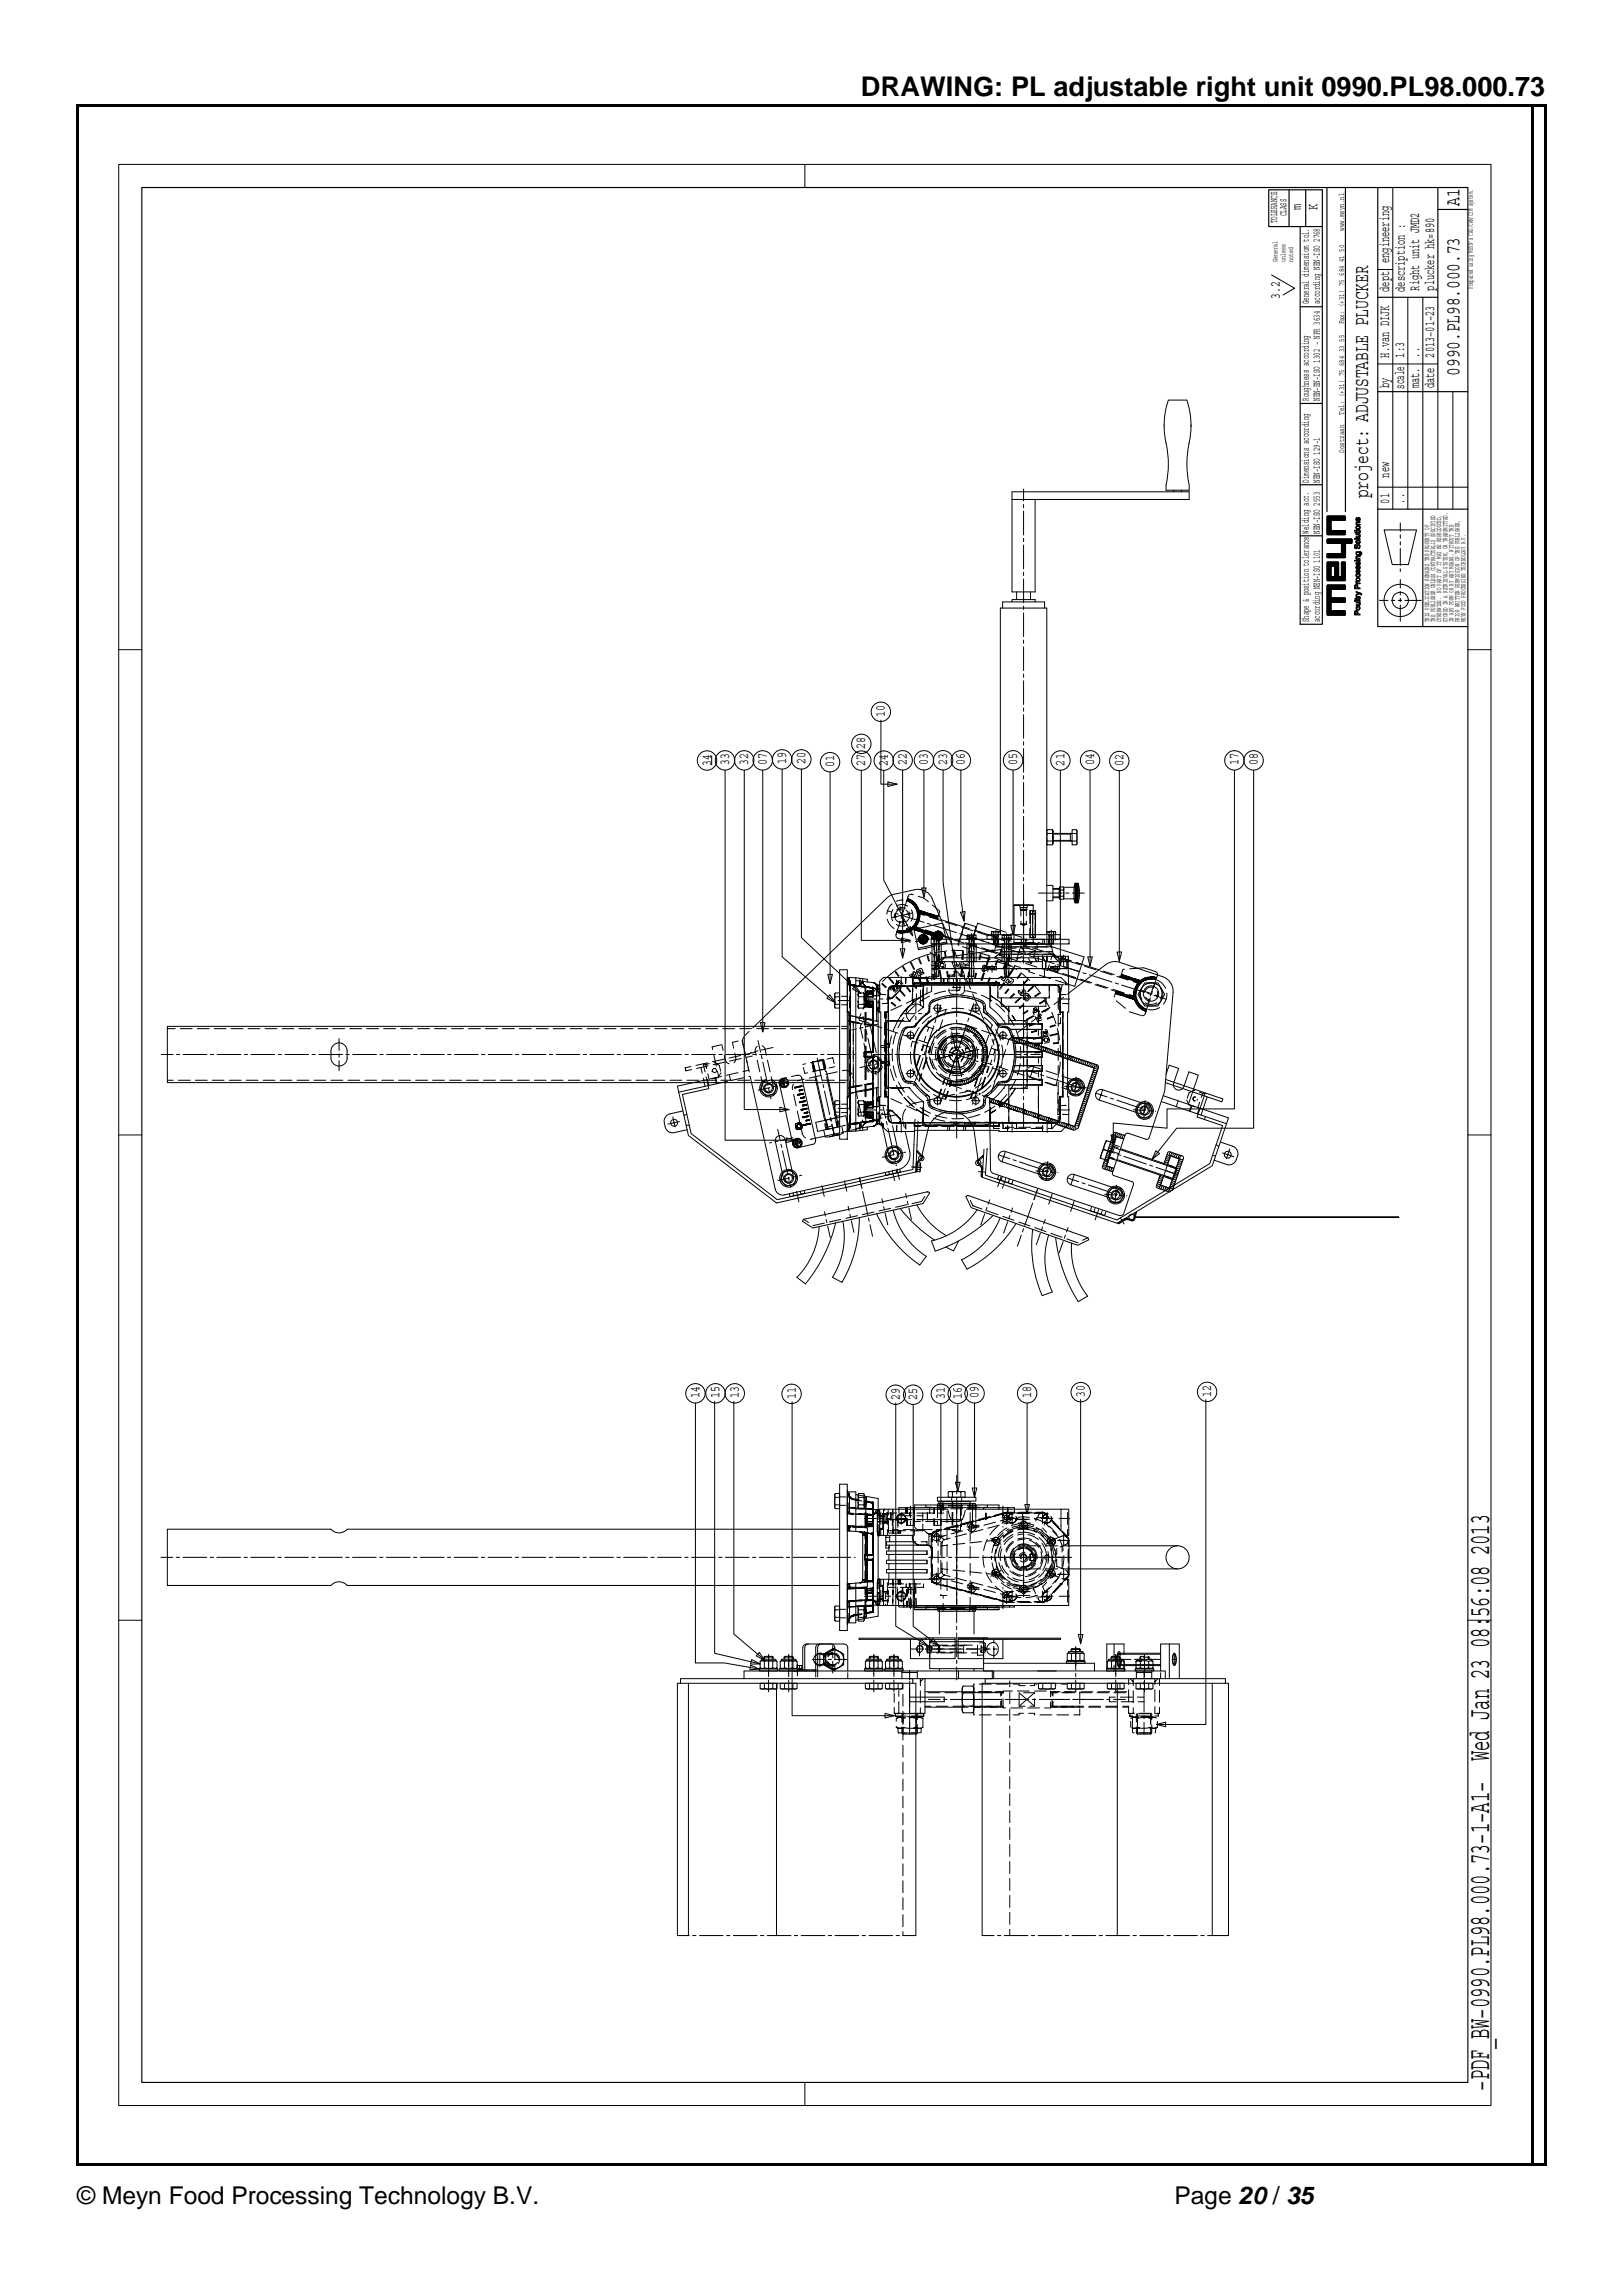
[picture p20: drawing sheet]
<svg xmlns="http://www.w3.org/2000/svg" width="210mm" height="297mm" viewBox="0 0 210 297" stroke-linecap="round" stroke-linejoin="round" font-family="sans-serif">
<defs><g id="words">
<text font-size="4" x="192.7" y="270.5" transform="rotate(-90 192.7 270.5)">−PDF_BW−0990.PL98.000.73−1−A1− Wed Jan 23 08:56:08 2013</text>
<text font-size="3.5" x="111.4" y="12.4">DRAWING: PL adjustable right unit 0990.PL98.000.73</text>
<g font-size="3.2">
<text x="10" y="285.1">© Meyn Food Processing Technology B.V.</text>
<text x="152" y="285.1">Page 20 / 35</text>
</g>
<g font-size="2.7">
<text x="188.9" y="26.6" transform="rotate(-90 188.9 26.6)">A1</text>
<text x="188.9" y="48.6" transform="rotate(-90 188.9 48.6)">0990.PL98.000.73</text>
<text x="177" y="64.5" transform="rotate(-90 177 64.5)">project: ADJUSTABLE PLUCKER</text>
</g>
<g font-size="1.9">
<text x="168.3" y="27.2" transform="rotate(-90 168.3 27.2)">m</text>
<text x="170.5" y="27.2" transform="rotate(-90 170.5 27.2)">K</text>
<text x="165.6" y="38.7" transform="rotate(-90 165.6 38.7)">3.2</text>
<text x="179.8" y="37.7" transform="rotate(-90 179.8 37.7)">dept engineering</text>
<text x="181.8" y="37.7" transform="rotate(-90 181.8 37.7)">description :</text>
<text x="183.7" y="37.6" transform="rotate(-90 183.7 37.6)">Right unit JMD2</text>
<text x="185.6" y="37.6" transform="rotate(-90 185.6 37.6)">plucker hk=890</text>
<text x="179.8" y="46.3" transform="rotate(-90 179.8 46.3)">H.van DIJK</text>
<text x="181.7" y="46.3" transform="rotate(-90 181.7 46.3)">1:3</text>
<text x="183.7" y="46.3" transform="rotate(-90 183.7 46.3)">..</text>
<text x="185.6" y="46.3" transform="rotate(-90 185.6 46.3)">2013−01−23</text>
<text x="179.8" y="50.3" transform="rotate(-90 179.8 50.3)">by</text>
<text x="181.7" y="50.3" transform="rotate(-90 181.7 50.3)">scale</text>
<text x="183.7" y="50.3" transform="rotate(-90 183.7 50.3)">mat.</text>
<text x="185.6" y="50.3" transform="rotate(-90 185.6 50.3)">date</text>
<text x="179.8" y="65.2" transform="rotate(-90 179.8 65.2)">01</text>
<text x="179.8" y="61.8" transform="rotate(-90 179.8 61.8)">new</text>
<text x="181.7" y="65.2" transform="rotate(-90 181.7 65.2)">..</text>
<text x="114.5" y="92.7" transform="rotate(-90 114.5 92.7)">10</text>
<text x="92" y="99" transform="rotate(-90 92 99)">34</text>
<text x="94.4" y="99" transform="rotate(-90 94.4 99)">33</text>
<text x="96.8" y="99" transform="rotate(-90 96.8 99)">32</text>
<text x="99.2" y="99" transform="rotate(-90 99.2 99)">07</text>
<text x="101.7" y="98.9" transform="rotate(-90 101.7 98.9)">19</text>
<text x="104.2" y="98.9" transform="rotate(-90 104.2 98.9)">20</text>
<text x="107.9" y="99.3" transform="rotate(-90 107.9 99.3)">01</text>
<text x="112" y="99.1" transform="rotate(-90 112 99.1)">27 28</text>
<text x="114.9" y="99.1" transform="rotate(-90 114.9 99.1)">24</text>
<text x="117.3" y="99" transform="rotate(-90 117.3 99)">22</text>
<text x="120.1" y="99" transform="rotate(-90 120.1 99)">03</text>
<text x="122.6" y="99" transform="rotate(-90 122.6 99)">23</text>
<text x="124.9" y="99" transform="rotate(-90 124.9 99)">06</text>
<text x="131.6" y="99" transform="rotate(-90 131.6 99)">05</text>
<text x="137.7" y="99" transform="rotate(-90 137.7 99)">21</text>
<text x="141.6" y="99" transform="rotate(-90 141.6 99)">04</text>
<text x="145.4" y="99.1" transform="rotate(-90 145.4 99.1)">02</text>
<text x="160.3" y="99" transform="rotate(-90 160.3 99)">17</text>
<text x="162.8" y="99" transform="rotate(-90 162.8 99)">08</text>
<text x="90.5" y="180.9" transform="rotate(-90 90.5 180.9)">14</text>
<text x="93.1" y="180.9" transform="rotate(-90 93.1 180.9)">15</text>
<text x="95.6" y="180.9" transform="rotate(-90 95.6 180.9)">13</text>
<text x="103" y="181" transform="rotate(-90 103 181)">11</text>
<text x="116.4" y="181.1" transform="rotate(-90 116.4 181.1)">29</text>
<text x="118.7" y="181.1" transform="rotate(-90 118.7 181.1)">25</text>
<text x="122.3" y="181" transform="rotate(-90 122.3 181)">31</text>
<text x="124.5" y="181" transform="rotate(-90 124.5 181)">16</text>
<text x="126.6" y="180.9" transform="rotate(-90 126.6 180.9)">09</text>
<text x="133.4" y="180.9" transform="rotate(-90 133.4 180.9)">18</text>
<text x="140.4" y="180.8" transform="rotate(-90 140.4 180.8)">30</text>
<text x="156.7" y="180.7" transform="rotate(-90 156.7 180.7)">12</text>
</g>
<g font-size="1.3">
<text x="165.3" y="28.9" transform="rotate(-90 165.3 28.9)">TOLERANCE</text>
<text x="166.5" y="28" transform="rotate(-90 166.5 28)">CLASS</text>
<text x="169.4" y="39.4" transform="rotate(-90 169.4 39.4)">General dimensiom tol.</text>
<text x="170.8" y="39.4" transform="rotate(-90 170.8 39.4)">according NEN−ISO 2768</text>
<text x="169.4" y="51.9" transform="rotate(-90 169.4 51.9)">Roughness according</text>
<text x="170.8" y="51.9" transform="rotate(-90 170.8 51.9)">NEN−EN−ISO 1302 − NPR 3634</text>
<text x="169.4" y="62.4" transform="rotate(-90 169.4 62.4)">Dimensions according</text>
<text x="170.8" y="62.4" transform="rotate(-90 170.8 62.4)">NEN−ISO 129−1</text>
<text x="169.4" y="69" transform="rotate(-90 169.4 69)">Welding acc.</text>
<text x="170.8" y="69" transform="rotate(-90 170.8 69)">NEN−ISO 2553</text>
<text x="169.4" y="80.4" transform="rotate(-90 169.4 80.4)">Shape &amp; position tolerance</text>
<text x="170.8" y="80.4" transform="rotate(-90 170.8 80.4)">according NEN−ISO 1101</text>
</g>
<g font-size="1.1">
<text x="174" y="29.9" transform="rotate(-90 174 29.9)">www.meyn.nl</text>
<text x="174" y="42" transform="rotate(-90 174 42)">Fax: (+31) 75 684 41 50</text>
<text x="174" y="53.6" transform="rotate(-90 174 53.6)">Tel: (+31) 75 684 33 55</text>
<text x="174" y="58.6" transform="rotate(-90 174 58.6)">Oostzaan</text>
</g>
<g font-size="1">
<text x="165.3" y="33.9" transform="rotate(-90 165.3 33.9)">General</text>
<text x="166.3" y="33.9" transform="rotate(-90 166.3 33.9)">unless</text>
<text x="167.4" y="33.9" transform="rotate(-90 167.4 33.9)">noted</text>
</g>
<g font-size=".9">
<text x="190.6" y="37.4" transform="rotate(-90 190.6 37.4)">Prepared using MEYN’s CAD/CAM/CIM system.</text>
<text x="185" y="80.5" transform="rotate(-90 185 80.5)">THIS PUBLICATION REMAINS THE PROPERTY OF</text>
<text x="185.7" y="80.5" transform="rotate(-90 185.7 80.5)">THE PUBLISHER UNLESS CONTRACTUALLY SPECIFIED</text>
<text x="186.5" y="80.5" transform="rotate(-90 186.5 80.5)">OTHERWISE. NO PART OF IT MAY BE REPRODUCED,</text>
<text x="187.3" y="80.5" transform="rotate(-90 187.3 80.5)">STORED IN A RETRIEVAL SYSTEM, OR TRANSMITTED,</text>
<text x="188.1" y="80.5" transform="rotate(-90 188.1 80.5)">IN ANY FORM OR BY ANY MEANS, WITHOUT THE</text>
<text x="188.9" y="80.5" transform="rotate(-90 188.9 80.5)">PRIOR WRITTEN PERMISSION OF THE PUBLISHER,</text>
<text x="189.7" y="80.5" transform="rotate(-90 189.7 80.5)">MEYN FOOD PROCESSING TECHNOLOGY B.V.</text>
</g>
</g></defs>
<g fill="none" stroke="#000" stroke-width=".13">
<path d="M15.4 21.3h177.5v251.1h-177.5zM104.2 21.3v3M164.5 35.6l3 1.7-1.5 .9M178.3 34.9h1.9M180.2 24.3v41.6M182.2 38.5v27.4M184.1 38.5v27.4M151.2 51.8h2.4a11.5 11.5 0 0 1 .1 6.6 12.8 12.8 0 0 0 .2 4.4v.6h-3v-.6a14.4 14.4 0 0 0-.2-6.6 10 10 0 0 1 .5-4.4zM154.1 55v.2M178.3 47.1h7.8M186.1 50.7v15.2M188 50.7v15.2"/>
<path d="M131 77.9v-.3h3v.3M131.6 76.6v1M133.4 76.6v1M134 64.6v12h-3v-13h22.9v1h-22.9M135.2 78.7v-.8h-5.5v.8M151.9 63.4v.2M152.9 63.4v.2M171.7 72.1v-.4l.1-.1h1.7l.1-.1v-1.2h-1.8l-.1-.1v-.4h3.2v.5h-.8v1.8h-2.4M171.7 66.9v2.2M171.7 72.8v2.2M171.7 66.8h2.3l.1 .1v.4h-.1l-1.7 .1M172.3 67.4v1.2"/>
<path d="M172.3 73.3v1.3M172.3 68.6h1.8v.5l-.1 .1h-2.2l-.1-.1M172.3 73.3h.4v1.2l-.4 .1M173.2 72.7l-1.5 .1M173.2 72.7v1.8l.3 .1M173.5 74.6l.1-1.8 .1-.1h.4v2.4h-2.4M174.1 75.8v.4h-1.8v.1v1.1h1.7l.1 .1v.4h-1.8v1.1h1.8v.5l-2.3 .1v-3.9h2.2l.1 .1M175.3 72.5h.1v.1h-.1zM175.3 69.7h.7v.1h-.7zM175.3 77.7h.7v.1h-.7zM175.3 68.6h.1v.1h-.1zM175.3 70.6l.2-.1v.1a.16 .16 0 0 0-.1 .1 .16 .16 0 0 0 .1 .2"/>
<path d="M175.3 70.6a.22 .22 0 0 0 0 .3 .22 .22 0 0 0 .3 0M175.3 77.7v.1M175.3 79.1v.4M175.3 72.5v.1M175.3 75.7v.5M175.3 68.6v.1M175.3 69.7v.1M175.3 70.6v.3M175.3 75.7h.1a.21 .21 0 0 1 .2 0 .21 .21 0 0 1 .1 .2v.2h.3v.1h-.7zM175.4 68.9l.2-.1v.1h.3v.1h-.4zM175.4 75.8a.13 .13 0 0 1 .2-.1 .13 .13 0 0 1 0 .2v.2h-.2zM175.4 79.1v.3h.2v-.2"/>
<path d="M175.4 79.1h.1M175.5 79l-.2 .1M175.5 79h.1M175.5 79.1l.1 .1M175.5 79.1h-.1M175.5 77.5h.1M175.5 77.7v.1M175.5 79v.1M175.5 79.4v.1M175.5 75.6v.1M175.5 76.1v.1M175.5 68.9v.1"/>
<path d="M175.5 69.7v.1M175.5 70.5v.1M175.5 70.9v.1M175.5 75.3l.1 .1h.4v.1h-.5l.1-.1zM175.5 77l.1 .2h.4v.1h-.5l.1-.1zM175.5 72.5h.5v.1h-.5zM175.5 69.1h.5l-.1 .1a.18 .18 0 0 1 .1 .2 .18 .18 0 0 1-.2 .1h-.3v-.1h.4v-.2h-.4zM175.5 77.9h.5l-.1 .1a.18 .18 0 0 1 .1 .2 .18 .18 0 0 1-.2 .1h-.3v-.1h.4v-.1v-.1h-.4zM175.5 68.6h.5v.1h-.5zM175.5 67.3l.1 .1 .1-.1M175.5 67.6l.5-.1v.1h-.4v.1v.1h.4v.1h-.5zM175.5 72l.5-.1v.1h-.4v.1v.2h.4v.1h-.5z"/>
<path d="M175.6 73.8h.1v.3l-.1-.1zM175.6 70.7l-.1 .1M175.6 70.7a.25 .25 0 0 1 .4-.1 .25 .25 0 0 1-.2 .4v-.1a.17 .17 0 0 0 .2-.2 .17 .17 0 0 0-.3-.1 .17 .17 0 0 0 0 .2l-.1 .1M175.6 74.2l-.1 .1a.26 .26 0 0 0 .1 .3 .26 .26 0 0 0 .3 0M175.6 74.9v.2M175.6 74.2v.1M175.6 70.2h.3M175.6 70v.2M175.6 68.4h.3M175.6 68.1v.3M175.6 74.9a.19 .19 0 0 1 .3-.1 .19 .19 0 0 1 0 .3 .19 .19 0 0 1-.3 0M175.6 70h.3v.2"/>
<path d="M175.6 68.1h.3v.3M175.6 74.3l-.1 .1a.21 .21 0 0 0 .2 .2 .21 .21 0 0 0 .2-.1v-.2M175.6 71.5h.3a.16 .16 0 0 1-.1 .2 .16 .16 0 0 1-.2 0 .16 .16 0 0 1 0-.2zM175.6 76.6v.1M175.6 76.9v.1M175.6 77.2v.1M175.6 77.5h.1M175.6 77.7v.1M175.6 77.9v.1M175.6 78.2v.1M175.6 78.5v.1M175.6 78.8v.1"/>
<path d="M175.6 79v.2M175.6 79.4v.1M175.6 72.8v-.1a.18 .18 0 0 0-.1 .3 .18 .18 0 0 0 .3 0M175.6 71.4v.1M175.6 71.7v.1M175.6 71.9v.1M175.6 72.2v.2M175.6 72.5v.1M175.6 73v.1M175.6 73.5v.1M175.6 73.7v.1M175.6 74v.1"/>
<path d="M175.6 74.5v.1M175.6 74.8v.1M175.6 75.1v.1M175.6 75.4v.1M175.6 75.7v.1M175.6 76.1v.1M175.6 67.3v.1M175.6 67.5v.1M175.6 67.8v.1M175.6 68v.1M175.6 68.4v.1M175.6 68.6v.1"/>
<path d="M175.6 68.9v.1M175.6 69.1v.1M175.6 69.4v.1M175.6 69.7v.1M175.6 69.9v.1M175.6 70.2v.1M175.6 70.6v.3M175.6 79l.1 .4h.3v.1h-.7v-.4M175.7 73.7a.26 .26 0 0 0-.2 .3 .26 .26 0 0 0 .4 .2 .26 .26 0 0 0 .1-.4l-.2-.1v.1a.15 .15 0 0 1 .1 .2 .15 .15 0 0 1-.1 .1M175.8 67.3l.1-.2v.3M175.8 67.3h-.1M175.8 73.5l-.2 .1"/>
<path d="M175.8 76.6v.1M175.8 76.8v.1M175.8 77.2v.1M175.8 77.5h.1M175.8 77.7v.1M175.8 77.9v.1M175.8 78.2v.1M175.8 78.4v.1M175.8 78.8v.1M175.8 79.4v.1M175.8 71.4v.1M175.8 71.7v.1"/>
<path d="M175.8 71.9v.1M175.8 72.3v.1M175.8 72.5v.1M175.8 72.7v.3M175.8 73.2v.3M175.8 73.7v.5M175.8 74.6v.1M175.8 74.7v.1M175.8 75.1v.1M175.8 75.4v.1M175.8 76.1v.1M175.8 67v.3"/>
<path d="M175.8 67.5v.1M175.8 67.8v.1M175.8 68v.1M175.8 68.4v.1M175.8 68.6v.1M175.8 68.9v.1M175.8 69.1v.1M175.8 69.4v.1M175.8 69.7v.1M175.8 69.9v.1M175.8 70.3h.1M175.8 70.4v.1"/>
<path d="M175.8 73.3v.2M175.8 73.3h.1v.2M175.9 67h-.2a.16 .16 0 0 1 0 .2 .16 .16 0 0 1-.2 0l.1-.2-.1 .1v.2M175.9 67l.1 .2-.1 .2M175.9 73.2h-.1a.16 .16 0 0 1-.1 .2 .16 .16 0 0 1-.2 .1l.1-.3a.21 .21 0 0 0-.1 .2 .21 .21 0 0 0 .1 .2M175.9 73.2l.1 .2-.1 .2M175.9 72.8v.2M175.9 72.8l-.1 .2M175.9 72.7h-.1l-.2 .3-.1-.1 .1-.1M175.9 72.7l.1 .2-.1 .2M175.9 74.2v.1M175.9 74.2l.1 .2-.1 .2"/>
<path d="M175.9 73.5v.1M175.9 73v.1M175.9 68.1a.26 .26 0 0 0-.4 0 .26 .26 0 0 0 0 .3 .26 .26 0 0 0 .4 .1M175.9 68.1a.25 .25 0 0 1 0 .4M175.9 76.7v.1M175.9 77.2v.1M175.9 77.7v.1M175.9 77.9v.2M175.9 78.2v.1M175.9 78.5v.1M175.9 78.8v.1M175.9 79.4v.1"/>
<path d="M175.9 71.4v.1M175.9 71.7v.1M175.9 71.9v.1M175.9 72.3v.1M175.9 72.5v.1M175.9 72.7v.1M175.9 73.2v.1M175.9 73.7v.1M175.9 74v.1M175.9 74.5v.1M175.9 74.8v.1M175.9 75.1v.1"/>
<path d="M175.9 75.4v.1M175.9 76.1v.1M175.9 67v.1M175.9 67.3v.1M175.9 67.5v.1M175.9 67.8v.1M175.9 68.1v.1M175.9 68.3v.2M175.9 68.6v.1M175.9 69.1v.2M175.9 69.4v.1M175.9 69.7v.1"/>
<path d="M175.9 69.9v.1M175.9 70.2v.1M175.9 70.5v.1M175.9 70.8v.1M175.9 77.4l.1-.1-.1 .2-.3 .1-.2-.1 .2-.1v.1l.3-.1v.1M175.9 68.9l.1-.1-.1 .2M176.1 76.7v.1M176.1 71.4v.1M176.1 76.7l-.6-.2v.1l.4 .2-.4 .1v.1l.6-.2M176.1 76.7l.1 .2M176.1 71.5v.1l-.1 .2 .2-.1M176.1 71.5h-.2l.1 .1-.1 .2"/>
<path d="M176.1 76.8v.2l.1-.1M176.2 71.7l-.1-.3h-.6v.1a.25 .25 0 0 0 .1 .3 .25 .25 0 0 0 .3 0M176.2 76.9h.1M176.2 71.6v.1M178.3 63h11.7M179.1 68.6h4.2l-1 4.4h-2.1zM15.4 84.1h3M92.1 97.8v1.1M93.8 99.6v47.9h9.1M96.3 99.6v43.9h5.8M98.7 99.6v33.9M101.2 99.5v24.3l6.9 5.9"/>
<path d="M103.7 99.5v21.8l7.7 7.2M107.4 99.9v27.4M111.5 99.7v22h6.3M114 93.2v8.3h2.1M114.4 99.7v14.2l3.7 7.2M116.8 99.6v24.3M119.6 99.6v16.5M122 99.6v14.6l1.7 11.4M124.3 99.6v16.6l.5 3M131.1 99.6v21.3M137.2 99.6v25.3M141.1 99.6v25.4"/>
<path d="M144.9 99.7v24.7M159.7 99.6v43.9h-8.7v2.5l-6.9-.7v2.7M162.2 99.6v46.4h-9.9l-3.2 4M190 84.1h2.9M114.9 101.2l1.2 .3-1.2 .2zM119.3 114.9h.6l-.3 1.2zM121.2 117.5l.4 .4-.1 .4M121.8 119l2.9 .9M124.3 118l.6-.1-.1 1.3zM125 119.5l-.4 .9a1.44 1.44 0 0 1-.4 1.1l.6-2.1 1.6 .5M126.2 119.9v.5l-.4 .9v.2M130.8 119.7h.6l-.3 1.2z"/>
<path d="M131.2 117.1v4.9h-.1M131.2 117.1h2.5M133.6 118.2h.4M133.6 118.2v2.7M133.7 117.8h.3M133.7 117.8l-.1 .4M133.7 117.1v.7M134 117.8v3.5zM135.5 109.2v.1h.7M135.5 114.5h.7l.1 .1v1.8l-.1 .1h-.7M135.5 108.8h.7M135.5 107.3v.3v1.7"/>
<path d="M135.5 107.8h.7M136.2 107.3l.1 .3-.1 1.7 .1-.1v-1.7l-.1-.2h-.7v.2M136.3 114.9h.8v1.2h-.8M136.3 107.8h3M136.3 115h.8M136.3 116h.8M136.3 108.7h2.2l.2 .1M137.1 115.1h.5M137.1 115.9h.5M137.1 115.1v-.2v-.2h.5l.1 .2-.1 .2M137.1 115.9v.2v.2h.5l.1-.2-.1-.2M137.1 115.1v.4v.4"/>
<path d="M137.6 115.1l.1 .4-.1 .4M137.6 114.8h1.4M137.6 116.3h1.4M137.7 114.9v1.2M138.5 107.8v1M138.7 107.3h.6l.1 .2v1.7l-.1 .1h-.6zM138.7 107.8l-.2 .1h-2.2M139 116.3l.1 .5M139 114.8v1.5M139.1 114.3l-.1 .5M139.1 114.3h.4v2.5h-.4zM139.2 114.3v2.5"/>
<path d="M139.2 116.1h.3M139.2 114.8h.3M139.2 116h.3M139.2 116.3h.3M139.2 114.9h.3M139.2 115h.3M139.2 115.1h.3M139.2 115.2h.3M139.2 115.3h.3M139.2 115.4h.3M139.2 115.5h.3M139.2 114.3h.3"/>
<path d="M139.2 114.4h.3M139.2 114.5h.3M139.2 114.6h.3M139.2 114.7h.3M139.2 116.2h.3M139.2 115.9h.3M139.2 115.8h.3M139.2 115.7h.3M139.2 115.6h.3M139.2 116.8h.3M139.2 116.7h.3M139.2 116.6h.3"/>
<path d="M139.2 116.5h.3M139.2 116.4h.3M139.3 107.3l.1 .3-.1 1.7M139.3 108.8h-3M139.5 114.3a4.2 4.2 0 0 1 0 2.5M43.3 135.1a1.05 1.05 0 0 1 1.1-.1 1.05 1.05 0 0 1 .5 1 1.61 1.61 0 0 1-.4 1.7 1.05 1.05 0 0 1-1.1 .1 1.05 1.05 0 0 1-.6-.9v-.9a1.05 1.05 0 0 1 .5-.9zM98.4 132.3h.6l-.3 1.2zM105.4 138.6h.1M106.5 137.1l-1.3 .3M106.7 138.3h.1M107.1 126.1h.6l-.3 1.2zM107.4 128.7l.7 1-1.1-.5z"/>
<path d="M108.1 128.5l-.1 .2 .1 1.7M108.1 129.9h.6M108.1 128.5h.6v1.9h-.6l-.1-.1v-1.7zM108.1 129h.6M108.7 125.5h.9v21.9h-.9zM108.7 132.8h-87v7.3h87M109.6 138.5h.1M110.7 127.5l.7 1-1.1-.6zM110.7 126.5h-1.1v4.4l.3 .2v10.6l-.3 .2v4.5l1.1-.1M110.7 127.5l2.7 .4M110.7 126.9l2.3 .2M110.7 126.5v19.8"/>
<path d="M110.7 126.5l1.5 .2v.3M110.7 131.6l2.9 .5M111.8 129h.3M111.8 129.9h.3M113 127.1a.5 .5 0 0 1 .5 .8M113 127.1l.4 .3v.4M113.4 127.9v2.5M113.4 130.4v.1M113.4 127.9h.4M113.4 130.4h.4M113.4 127.9h.1M113.4 132.1v-1.6l.2 .3v9.9"/>
<path d="M113.4 127.8v.1M113.4 127.8h.1M113.6 130.9h.2M113.8 130.9h.2v11h-.2M113.8 127.5h-.3M114.6 130.9v.1M114.6 130.9v11M114.6 130.9h.3M114.6 131h.4M114.6 131v10.9M114.9 130.9l.1 .1M114.9 128.1v2.8"/>
<path d="M114.9 128.1l.1 .1M115 128.7v1.1v-1.1M115 131l-.1 13.7M115 128.9v15.1a.3 .3 0 0 1 .2-.3 .3 .3 0 0 1 .3 .1M115 128.2v.6a.3 .3 0 0 0 .2 .3 .3 .3 0 0 0 .3 0M115 128.8v.1M115.5 127.5a.59 .59 0 0 0-.6 .6M115.9 125.9v-.2l.4 .6-.4-.4M116.1 127.6h1.1h-1.1M116.3 127.6a.3 .3 0 0 1 .2 .2 .3 .3 0 0 1 0 .3l-1 1a.3 .3 0 0 1-.3 0 .3 .3 0 0 1-.2-.2M116.3 127.6h2.1M116.3 127.6h-.1"/>
<path d="M116.4 128.1a.3 .3 0 0 0 .1-.3 .3 .3 0 0 0-.3-.2h-.6a.59 .59 0 0 0-.6 .6M116.5 122.7h.6l-.3 1.2zM116.6 121.4l1.2 .3-1.2 .3zM116.8 133.3l.2 .1a7.5 7.5 0 0 0 0 6M116.8 133.3a7.7 7.7 0 0 0 0 6.4l.2-.3M116.8 139.7h.1a.79 .79 0 0 0 .6 .4M117 139.4a.79 .79 0 0 0 .7 .5M117.2 125.6l-.4-.5 .4 .6v-.1M117.3 120.2l.5-.3 .3 1.2zM117.5 132.8l.2 .1M117.7 132.9a.81 .81 0 0 0-.7 .5M117.7 132.9h.2"/>
<path d="M117.8 126.5l-.1-.3 .3-.2 .1 .2-.2 .1 .4 .1 .1 .1M117.9 132.8v.1M117.9 139.9l-.1 .2M118.2 125.4l-.3-.9 .4 .8v.1M118.3 126.5v.1h11v-.1h8l1 1v3.4h-.1v11h.1v3.5l-1 1h-8v-.2h-11v.2h-3.5l-1-1M118.3 127.2h11M118.3 127.2v.3M118.3 127.2v.2h17.5M118.4 127.6l-2.9-.1 .1 .1M118.4 127.4v.2M118.5 132.5l-.2 .2-.4 .1a.94 .94 0 0 0-1.1 .5M118.5 132.5l.1 .1"/>
<path d="M118.5 126.5l.2-.1-.2-.4h.1l-.3-.3-.2 .1 .1 .1-.2 .1 .1 .2 .2-.1 .1 .4M118.6 132.6l-.4 .3h-.3M119 124.1h-.1l.2 .6M119 124.1l.2 .5-.1 .1M119.1 125.5l-.5 .3v-.2l.5-.3h.2l.1 .4-.4 .3M119.1 125.5v.2l-.4 .2 .2 .4 .7-.4-.1-.1-.4 .2M119.1 126.5v.1M119.2 121h.6l.2 .5-.2 .5h-.6l-.3-.5zM119.5 127.4v3a1.25 1.25 0 0 0-1.9-.1 1.25 1.25 0 0 0 .2 1.8h-2.8M119.8 121.5l-.3-.3h-.2l-.1 .3v.2l.4 .1M119.8 126.4h.1v.1M119.9 131.1l.1 .1"/>
<path d="M119.9 131.1l-.9 .8-.5 .6M120 126.5h-5.7l-.5 .5v3.9M120 131.2l-.9 .8-.5 .6M120 126.5v.1M120 123.7h.1l.1 .6zM120.2 130.5h.1M120.2 130.1l.1 .2M120.2 130.5l-.1 .4-.2 .2M120.2 130.1v.4M120.3 130.3v.5l-.3 .4M120.5 121.5h17.8v.6h-17.8zM120.6 121.4h1.2v.1h-1.2z"/>
<path d="M120.6 126.4l-.6 .1M120.6 124.8v.1M120.6 123.4a13.6 13.6 0 0 0-5.8 3.1M120.6 124.4h14.3v.9h-14.3zM120.6 122.3l-1.8 .4M120.6 122.1h1.2v2.3h-1.2zM120.6 121h1.1h.1v.4h-1.2zM120.6 121h1.2M120.7 129.4h-.1a.82 .82 0 0 0-.4 .7M120.8 129.6h-.1a.8 .8 0 0 0-.4 .7M120.8 129.6a7.5 7.5 0 0 1 6 0M120.9 121l.1 .5"/>
<path d="M121 124.4v.9M121.1 121.5l-.3-.4 .3-.5h.6l.3 .5-.3 .4M121.2 121.5a.49 .49 0 0 1-.2-.7 .49 .49 0 0 1 .8 0 .49 .49 0 0 1-.2 .7M121.5 121v.4M121.5 121.4l-.1 .1M121.7 121.1l-.2-.3h-.3l-.1 .2 .1 .2 .3 .1M121.8 121.5a.57 .57 0 0 0 0-.8 .57 .57 0 0 0-.8 0 .57 .57 0 0 0 .1 .8M121.9 121.5a.62 .62 0 0 0 0-.9 .62 .62 0 0 0-.9 0 .62 .62 0 0 0 0 .9M121.9 123.9h12l.2 .5M121.9 123.9l-.5 .5M122.2 123.9l-.5 .5M122.4 121.5l-.4-1.9-.1-.1-3.5 .7-.1 .2 .6 2.5 .8-.2"/>
<path d="M122.6 135.2a1.74 1.74 0 0 1 2.9 .7h.4v1h-.4a1.74 1.74 0 0 1-2.6 1 1.74 1.74 0 0 1-.3-2.7zM122.8 121.4l.4 .1M122.9 121.5l-1.7-4a3.2 3.2 0 0 0-1.5-2.2l-.4-.2h-.8l-3.1 .7-.6 .4-17.2 16.6M123.2 124.5l.6-.1-.1 1.2zM123.3 136.7a.6 .6 0 0 1 .6-.9 .6 .6 0 0 1 .5 .6 .6 .6 0 0 1-.6 .6M124.5 120.9l1.3 .4M125.1 121.4h1.3v.1h-1.3zM125.1 122.1h1.2v2.3h-1.2zM125.2 121h1h.1v.4h-1.1zM125.2 121h1.1M125.4 121.4l.1 .1M125.5 121v.4"/>
<path d="M126 121v.4M126 121.4v.1M126.8 129.6a.81 .81 0 0 1 .5 .7M127.1 129.4a7.7 7.7 0 0 0-6.4 0l.1 .2M127.1 129.4a1.06 1.06 0 0 1 .4 1.2l.3 .5M127.1 129.4l-.3 .2M127.3 130.5l.1 .5 .2 .2M127.3 130.3v.2M127.5 130.2l-.2 .1M127.5 130.4l-.2 .1M127.6 131.2l.9 .8 .5 .6M127.8 131.1l-.2 .1"/>
<path d="M127.8 131.1l1.4 1.3M128.1 127.4v2.9l1.1 1 1 1.2M128.3 120.9v-.3l.1-.1h1l.1 .1v.3v-42.2h6v42.2v-.4h1l.1 .1v.3M128.3 120.6h1.2M128.6 121.1h.6M128.6 122.1h.6M128.6 120.6v.3M128.8 122.5l-.1 .5M128.8 122.5l.2-.2 .2-.1h6.5l.3 .1 .1 .2M128.8 122.5h7.3M129 132.6l.4 .3h.3M129.2 132.4l-.2 .2"/>
<path d="M129.2 132.5l.2 .2 .4 .1M129.2 132.4v.1M129.2 120.6v.3M129.2 120.9l-.1 1.2M129.2 120.9l-.1 1.2h-.5v-1.2v1.2M129.2 132.5h5.7M129.3 127.2v.2M129.3 123.5l-.6 .4M129.3 123.5h7.1M129.3 127.4h7.3M129.3 127.2h-11M129.5 120.4l-3-1-.6 2.1"/>
<path d="M129.5 123.1l.1-.3-7.7 1.1M129.5 123.1h6.7M129.5 123.1l-.2 .4M129.7 121.4h1.2v.1h-1.2zM129.7 132.9h.2M129.7 139.9h.2M129.7 139.9l.1 .2M129.7 139.9l-.4 .1-.3 .2M129.7 121.4v-.4h.1h1v.4M129.7 121h1.1M129.8 132.8l-.1 .1M129.8 132.8h.2"/>
<path d="M129.9 132.9l.5 .2 .2 .3M129.9 139.9l.1 .2h-.2M130 121.4v.1M130 121v.4M130 132.8l-.1 .1M130 132.8a.79 .79 0 0 1 .7 .4M130.1 124.4v.9M130.2 125.3v1.2M130.4 123.9l-.1 1.4M130.5 130.2v2.3M130.6 121v.4M130.6 121.4l-.1 .1"/>
<path d="M130.6 133.4a7.5 7.5 0 0 1 0 6M130.6 133.4l.2-.2 .4 1.1M130.6 139.4l-.2 .4-.5 .1M130.7 133.2h1.8M130.7 133.2h4.2M130.7 139.7l-.3 .3-.4 .1M130.8 122l-.1 .1M130.8 122h3.3M131 134.1l1.3 .4M131.1 138.6h1.4M131.2 138.6l-.4 1.1-.2-.3M131.2 122h2.5"/>
<path d="M131.3 137.9l3.6-.1v.8h-3.8zM131.3 135l.2 1.1M131.5 136.8l-.2 1.1M132.5 135h2.3v1.1h-2.3zM132.5 134.3h-1.4h3.8M132.5 138.6h2.3v1M132.5 133.2h2.3M132.5 139.7h-1.8h4.2M132.5 136.8h2.3v1l-2.3 .1zM132.5 133.2v1.1M132.5 138.6v1.1M133.6 120.9h.4"/>
<path d="M133.6 120.9l.1 .4M133.7 121.3h.3M133.7 121.3v.7h.1M134.1 122l.1 .1h-4.5v2.3h1.2v-2.3M134.4 123.7v.7M134.4 130.2v2.3M134.8 134.3h-2.3M134.8 139.6l-2.3 .1M134.8 133.2v1.1M134.8 136.1h.1v.7h-.1M134.8 134.3h.1M134.8 139.6h.1v.8h-.5"/>
<path d="M134.9 136.1h-3.4v.7h3.4M134.9 132.5h-5.7M134.9 134.3v.7h-3.6l-.2-.7M134.9 132.5v.7h-.1M134.9 125.3h3.3M135.2 125.3v1.2M135.3 125.3v-.9h2.8v.9M135.3 129.1v1.1h-5.7v-1.1M135.5 120.6h1.1M135.5 123.7v.7M135.5 123.7h1.9M135.5 123.7h-1.8l.1 .2"/>
<path d="M135.7 120.9l.1 1.2h.5v-1.2M135.7 121.1h.6M135.7 122.1h.6M135.7 120.9l.1 1.2M135.8 120.6v.3M135.8 127.4v1.7h-6.7v-1.7M135.8 127.4l.9 .1 .4 .3 .1 3.2M136.1 122.5l4.2 1.3-1.2 3.8-.8-.3M136.1 122.5l.1 .6M136.2 123.1l.2 .4M136.3 120.6v.3M136.3 123.7l.7 .7"/>
<path d="M136.3 120.9v1.2M136.4 123.5l.2 .2M136.6 127.4a.59 .59 0 0 1 .6 .6M136.9 123.7h.6l-.3 1.2zM137.2 131h.3M137.2 128.7v1.1v-1.1M137.2 120.9h-9.5v.6M137.2 128h.1M137.2 128v2.9M137.2 130.9h.4M137.2 130.9v.1M137.4 123.7v.7"/>
<path d="M137.4 123.7h.8v1.6M137.5 136.3l1.5 .5 .1 .2-.1 .2h-.2M137.5 131v10.8M137.6 130.9v11M137.6 130.9l-.1 .1M137.7 136.4l.2 .1v.2l-.1 .1h-.2M138 136.4l.1 .3v.1l-.3 .1M138.1 137h.1M138.2 139.5l1.4 .5a.7 .7 0 0 1 .2 .9 .7 .7 0 0 1-.8 .3l-.8-.3M138.2 137l3.4 1.2M138.2 136.5a.25 .25 0 0 1 .2 .3 .25 .25 0 0 1-.2 .2M138.2 125.3l.1 2.1"/>
<path d="M138.2 125.3h-17.6v1.3M138.3 128.5l4.8-3.7a1.98 1.98 0 0 1 1.8-.3l5.5 1.9a1.97 1.97 0 0 1 1.4 2l-1.1 12.8-2 6-.1 .2h-.3l-2.3-.8-.3 .1-1.7 5v.3l.1 .1 2.4 .8 .2 .2-1.3 3.8-.1 .3-.5 .1-16.4-5.6-.2-.4-.1-5.1M138.3 136.6l.1 .3-.2 .1M138.4 136.6l1.2 .4M138.5 136.6l.1 .2v.1l-.1 .1-.2 .1M138.7 136.7l.2 .2-.1 .1-.3 .1M139.2 136.8a.25 .25 0 0 1 .1 .3 .25 .25 0 0 1-.3 .2M139.4 126.7l.9 .3M139.4 136.9l.2 .2-.1 .2-.3 .1M139.6 137l.2 .1v.2l-.2 .2h-.1M139.6 137l2.4 .8 .2 .1v.2l-2.7 7.8M139.9 137.1l.1 .2v.2h-.3"/>
<path d="M140 124.8l2.4 .7M140.1 137.1a.25 .25 0 0 1 .2 .4 .25 .25 0 0 1-.4 .1M140.3 137.2a.25 .25 0 0 1 .2 .3 .25 .25 0 0 1-.2 .2h-.1M140.6 137.3a.25 .25 0 0 1 .1 .3 .25 .25 0 0 1-.3 .2M140.8 123.8h.6l-.3 1.2zM140.8 137.4l.2 .1v.2l-.2 .2h-.1M141 139.8l.1-.1h.3l.1 .1v.2M141 137.5l.2 .2v.2h-.3M141.1 139.6l.2-.2 .2 .1 .1 .2M141.2 139.4l.2-.2h.2l.1 .3M141.3 139.1l.2-.2 .2 .1 .1 .3M141.3 137.5a.25 .25 0 0 1 .1 .4 .25 .25 0 0 1-.3 .1"/>
<path d="M141.4 138.9l.2-.2 .2 .1v.2M141.4 138.6l.2-.1h.2l.1 .1v.2M141.5 138.4l.2-.2 .2 .1 .1 .3M141.5 137.6l.2 .2v.1l-.2 .2h-.1M141.6 138.2l-2.5 7.5M141.6 138.2a.25 .25 0 0 1 .3-.2 .25 .25 0 0 1 .2 .3M141.8 137.7l.1 .1v.2M144.6 123.2h.6l-.3 1.2zM146.9 125.3l1.1-.1 1.5 .5 .3 .2v.3M148.1 127.2h1.8l.8 1.5-.8 1.4h-1.8l-.8-1.4zM150.8 139.7l7.4 2.5-.1 .3-7.3-2.4M150.9 139l.4-1.2 1.2 .4-.6 1.9a.7 .7 0 0 0 .4 .9 .7 .7 0 0 0 .9-.4l.7-1.9 1.2 .4-1.3 3.8"/>
<path d="M15.4 146.8h3M88.4 143.7l-1.7 .4a.98 .98 0 0 0-.7 1.2l.1 .5a.99 .99 0 0 0 1.2 .7l1.6-.3M88.8 145.6h.4M88.9 144.1l-.4 .2M89.7 140.1l-2 .4 1.4 6.4 11.4 8.7 18-4M91.1 140.1l.1 .4M91.5 140.1l.2 .7-3.4 .8 1.1 5.1 11.2 8.5 17.5-3.9 .3-6.5M91.6 140.1l.1 .3M92.7 140.1v.1M93.4 140.1l-5.6 1.2M97.3 140l3 13.8a.98 .98 0 0 0 1.2 .8l14.7-3.3a1.98 1.98 0 0 0 1.5-2.4M98.6 140l.2 .9a.65 .65 0 0 0 .8 .5 .65 .65 0 0 0 .5-.8l-.1-.6"/>
<path d="M98.7 140.1l-.3 .9 .7 .8 1.1-.2 .3-1.1-.4-.4a.94 .94 0 0 1 0 1.3 .94 .94 0 0 1-1.3 0 .94 .94 0 0 1 0-1.3M100.1 140.8a.6 .6 0 0 0-.7-.6 .6 .6 0 0 0-.5 .7 .6 .6 0 0 0 .8 .4M100.4 140.1a1.14 1.14 0 0 1-.4 1.7 1.14 1.14 0 0 1-1.6-.7 1.14 1.14 0 0 1 .2-1M100.6 147.1a.65 .65 0 0 1 1 .3l1.1 4.9a.65 .65 0 0 1-.5 .8 .65 .65 0 0 1-.8-.5l-1.1-4.9a.64 .64 0 0 1 .3-.6zM100.9 140.1l.3 .5h.5l.3-.5M100.9 143.2l1.2 .3-1.2 .3zM101 140.1a.5 .5 0 0 0 .5 .5 .5 .5 0 0 0 .5-.5M101.3 151.6l1.1-.2 .7 .8-.3 1-1.1 .3-.7-.8zM101.7 147.2l1.2 .3-1.2 .3zM102.1 140.1l-.2 .4-.3 .2h-.3l-.3-.2-.2-.3v-.1l1.8 8 .2 .3 .3 .1 2.1-.4 .2-.2 .2-.3-1.7-7.5M102.2 154.4v.4h.2M102.6 154.3l.1 .4"/>
<path d="M102.6 152.5a.59 .59 0 0 0-.8-.6 .6 .6 0 0 0-.3 .8 .6 .6 0 0 0 .8 .3M102.8 140.7l.9-.2-.8 .2v.1zM102.9 147.4h.6l.3 .5-.3 .5h-.6l-.3-.5zM103.2 141.6l.8-.1-.7 .2zM103.2 145.3l.1 .2-.2 .1 .1 .3h.2v.2h-.2M103.2 145.3l-.2 .1-.1 .2 .1 .4 .2 .1M103.3 145.3h-.1M103.3 145.3l.1 .2h.2v.3l-.2 .1 .1 .2M103.3 145.3h.3l.2 .5-.1 .2-.2 .1M103.4 141.1l.5-.1-.4 .1zM103.5 142.6l.7-.2-.7 .3zM103.5 146.1l.2-.1 .1-.1-.1-.6h-.2l-.6 .2 .1 .5 .2 .1"/>
<path d="M103.6 154.1l.1 .3M103.7 140.5l.1 .1-.9 .2M103.9 145.5l1-.2-1 .3zM104 157.7l16.1-3.5 .2 .1-.9 1.4-14.2 3.2-1.4-.9zM104 154.4l.1-.1-.2 .2-1.2 .2-.2 .1h-.3M104.1 141.9l-.4 .1v.1M104.1 154v.3M104.1 144l.5-.1-.5 .2zM104.1 141.9v.1l-.4 .1M104.3 142.9l-.5 .1h.5v-.1M104.3 145v-.1h.5l-.5 .1M104.4 143.4l-.7 .2 .7-.1v-.1"/>
<path d="M104.6 144.4l-.7 .1v.1M104.6 144.4l-.7 .2M105.6 140.1l1.1 4.9M105.8 140.1l1 4.8M106.6 146.2l.2 .9a1.95 1.95 0 0 0 1.2-.3h.7M106.9 144.9l1.3-.2-.1 .1 .2 .8 .1 .2-1.3 .3zM107.1 140.1l1.1 4.5M107.3 140.1l1 4.5M107.8 146l.2 .8M108.1 142.4l-.1 .3 .1 1.7M108.1 143.9h.6M108.1 142.4h.6v2h-.6l-.1-.2v-1.6z"/>
<path d="M108.1 142.9h.6M108.1 158.2a19.5 19.5 0 0 1-3.9 7.9l-1.1-.9a9.9 9.9 0 0 0 2.9-6.5M108.6 146.8l-1.2 .3M108.7 144.5l-3.1 .7 .2 1.2 2.9-.7M108.7 146.6l-3.2 .7M109.6 145.3h.1M109.6 145.5h.1M109.6 146.3h.1M111.2 157.5a16.3 16.3 0 0 1-2.2 8.4l-1.3-.7a10 10 0 0 0 1.4-7.2M111.8 143h.3M111.8 143.8h.3M112.2 145.8v.4l-1.5 .1"/>
<path d="M113 145.7l-2.3 .3M113.4 144.9h.1M113.4 142.4v2.5M113.4 144.9h.4M113.4 142.4h.1M113.4 144.9v.1a.37 .37 0 0 1 .1 .5 .37 .37 0 0 1-.3 .2h-.2M113.4 140.7v1.7M113.4 145l-2.7 .3M113.4 144.9l.1 .1M113.5 145.1l-.1 .1a.53 .53 0 0 1-.4 .5M113.5 145h.1M113.5 145.4h.3"/>
<path d="M113.6 140.7v1.3M113.6 140.7l-2.9 .5M113.6 142l-.2 .4M113.8 141.9v3.5M113.8 142.4h-.4M113.8 141.9h-.2M114.2 145.9l.8 3.6a.65 .65 0 0 0 .8 .5 .65 .65 0 0 0 .5-.7l-.6-2.9M114.5 151.7l.1 .3 .1 .1M114.6 141.9h.3M114.9 144.7a.59 .59 0 0 0 .6 .6M114.9 148.6l1.1-.2 .7 .8-.3 1-1.1 .2-.7-.8zM115 143v1.2v-1.2"/>
<path d="M115 141.9h-.4M115 144.6l-.1 .1M115 151.6l.1 .3M115.5 143.8l1 .9a.3 .3 0 0 1 0 .4 .3 .3 0 0 1-.2 .1M115.5 143.8h.1M115.5 143.8a.3 .3 0 0 0-.3-.1 .3 .3 0 0 0-.2 .3v.6a.59 .59 0 0 0 .6 .6M115.5 143.8l.9 .9a.3 .3 0 0 1 .1 .3 .3 .3 0 0 1-.3 .2h-.6M115.5 145.3h2.8M115.6 156.6a10 10 0 0 0 4.3 5.9l-.9 1.2a16.2 16.2 0 0 1-5.6-6.7M115.6 145.2l-.1 .1M116 151.4v.3M116.1 145.3h1.1h-1.1"/>
<path d="M116.2 145.2h.1M116.3 145.2h3.2M116.3 149.4a.6 .6 0 0 0-.7-.6 .6 .6 0 0 0-.5 .8 .6 .6 0 0 0 .8 .3M116.4 151.7l.1-.1-.2 .1h-.3l-.5 .2-.9 .1M116.4 151.3l.1 .3M116.5 156.4a18.9 18.9 0 0 0 4.5 4M117.1 146.4l.6 2.5M117.5 140.1l.2-.2h.4l.5 .3M117.5 140.1h.3M117.8 140.1l.3 .1 .3 .2M118.3 145.3v.3M118.3 145.6h11"/>
<path d="M118.3 145.3h18.3M118.3 145.3h.1M118.3 145.6h.1M118.4 140.4l.7 .8 .7 .6M118.6 140.2l-.2 .2M118.6 140.2l.5 .7 .9 .8M118.7 155.9a10 10 0 0 0 3.8 4M118.7 151.3h.3M118.7 150.7h.4M118.8 150.4h.3v.1v1l-.1 .1h-.3M118.8 145l-.3 6.6M119.1 150.4l-.1 1.2"/>
<path d="M119.3 149.5l.8-3.3a3.1 3.1 0 0 1 3-2.4 3.1 3.1 0 0 1 3 2.4l.5 3.9M119.3 149.5l.1 .4-.7 .6v1.1h-.2M119.3 149.5l-.6-.6-.1 .1 .6 .6v.2l-.6 .6-.1 1.2M119.8 141.8a1.97 1.97 0 0 1 .4 1.2M120 141.7l-.2 .1M120 141.7l.3 .3v.3M120.2 143l.4 .4M120.3 142.5l-.2 .2M120.3 142.3l-.2 .1M120.3 142.5a.8 .8 0 0 0 .5 .8M120.3 142.3v.2M120.8 143.3l-.2 .1"/>
<path d="M120.8 143.3l1.5 .4a7.5 7.5 0 0 0 4.5-.4M125 154.8l.3-.1 15.5 5.4 .1 .3-1.5 .7-13.7-4.9zM126.5 156.5a10 10 0 0 1-6 4l.5 1.4a19.5 19.5 0 0 0 7.5-4.7M126.5 150.1l.7-.6 .1 .1-.6 .5-.1 .2 .6 .8-.1 1.1h-.1v-1.1l-.5-.7zM126.8 143.3l.3 .1M127.1 143.4a7.7 7.7 0 0 1-6.5 0M127.3 142.3l.2 .1M127.3 142.5l.2 .2M127.3 142.5a.79 .79 0 0 1-.5 .8M127.5 142.7a.79 .79 0 0 1-.4 .7M127.5 142.4v.3M127.6 141.7l.2 .1"/>
<path d="M127.6 141.7l-.3 .3v.5M127.8 141.8l-.2 .3-.1 .3M128.1 145.2h8.5M129 140.2l.2 .2M129 140.2l-.5 .7-.9 .8M129.2 140.3l5.7 .1M129.2 140.3v.1M129.2 140.4l-.7 .8-.7 .6M129.2 152.6l-.1-.1 .2 .1 1.2 .4 .2 .1h.3M129.2 152.1l-.1 .4M129.3 145.3v.3M129.3 145.6h.1"/>
<path d="M129.4 149.2a.69 .69 0 0 1 .7-.2l5.7 1.9 .3 .2a.7 .7 0 0 1 0 .9 .7 .7 0 0 1-.8 .2l-5.6-1.9a.7 .7 0 0 1-.3-1.1zM129.4 157.6a10 10 0 0 1-5 5.4l.7 1.2a16.2 16.2 0 0 0 6.4-5.9M129.7 152.3l-.1 .3M129.8 140.1h-.3l-.3 .2M130.2 140.4l-1 1.2-1.1 .9v2.7h-8.6v-2.7l-1-.8-.8-1h-2.7M130.2 140.4h.3M130.4 145.3h1.1zM130.6 152.6l-.1 .4M131.1 152.7l-.1 .4h-.2M133.2 144.3h.1M133.6 143.9l.1 .1M133.6 159a16.2 16.2 0 0 0 1.3 8.6l1.3-.5a9.9 9.9 0 0 1-.5-7.3"/>
<path d="M134.4 140.4h-3.9v4.8M134.4 140.4v4.8M135 145.3h1.1h-1.2M135 150.6l1.1 .1 .5 1-.6 .9-1.1-.1-.5-1zM135.8 144.6l.1 .3v.1l-.3 .1M136.1 151.6a.6 .6 0 0 0-.7-.6 .6 .6 0 0 0-.5 .8 .6 .6 0 0 0 .9 .3h-.1M136.6 145.2v.1M137.2 144.6a.61 .61 0 0 1-.6 .6M137.2 144.6v.1M137.2 141.8v.1M137.2 141.8v2.8M137.2 141.8h.3"/>
<path d="M137.2 143v1.1M137.2 143v1.2M137.2 145.6l1.8 .6 .2-.1v-.1l-.1-.3M137.2 141.9v2.8M137.2 141.9h.4M137.2 144.7a.59 .59 0 0 1-.6 .6M137.4 145.2l.2 .2-.1 .2-.2 .1M137.5 141.8l.1 .1M137.7 145.3l.1 .2v.2h-.3M137.9 145.3a.25 .25 0 0 1 .1 .4 .25 .25 0 0 1-.3 .1M138.1 145.4a.25 .25 0 0 1 .2 .3 .25 .25 0 0 1-.3 .2M138.2 140.5l.5-.8h1.1l.5 1-.6 .9-1.1-.1-.4-.9"/>
<path d="M138.2 140.2a1.14 1.14 0 0 1 1.4-.6 1.14 1.14 0 0 1 .4 1.8 1.14 1.14 0 0 1-1.8-.3M138.2 145.5l.9 .2M138.3 152.1a.7 .7 0 0 1 .7-.1l5.7 1.9a.7 .7 0 0 1 .4 .8 .7 .7 0 0 1-.8 .5l-5.7-1.9a.7 .7 0 0 1-.3-1.2zM138.4 145.5l.1 .2v.1l-.1 .1-.2 .1M138.6 145.6a.25 .25 0 0 1 .2 .2 .25 .25 0 0 1-.2 .2h-.2M138.8 145.7l.2 .2-.1 .2h-.2M139.1 145.7l.3-.1 .1 .1v.2l-.3 .1M139.1 145.5l.3-.2 .1 .1 .1 .3M139.2 145.3a.25 .25 0 0 1 .3-.2 .25 .25 0 0 1 .2 .3M139.3 145a.25 .25 0 0 1 .3-.1 .25 .25 0 0 1 .2 .3M139.4 144.8a.25 .25 0 0 1 .3-.2 .25 .25 0 0 1 .2 .3M139.5 144.6a.25 .25 0 0 1 .3-.2 .25 .25 0 0 1 .1 .3"/>
<path d="M139.5 144.3l.2-.1h.1h.2v.3M139.6 144.1l.2-.2h.1l.2 .2v.1M139.7 143.8l.2-.1h.2l.1 .3M139.8 143.6l.2-.2 .2 .1 .1 .3M139.8 140.7l-.1-.4-.2-.2h-.4a.6 .6 0 0 0-.5 .5 .6 .6 0 0 0 .3 .6h.6M139.9 143.4a.25 .25 0 0 1 .2-.2 .25 .25 0 0 1 .2 .2v.1M139.9 143.1a.25 .25 0 0 1 .4-.1 .25 .25 0 0 1 .1 .3M140 142.9l.2-.2h.1l.2 .2v.2M140.1 142.7a.25 .25 0 0 1 .3-.2 .25 .25 0 0 1 .2 .3M140.2 142.4l.2-.1h.2l.1 .3M140.3 142.2l.2-.2 .2 .1v.2M140.3 142a.25 .25 0 0 1 .4-.2 .25 .25 0 0 1 .1 .3"/>
<path d="M140.4 141.7l.2-.1h.1h.2v.3M140.5 141.5l.2-.2 .2 .1 .1 .2M140.6 141.2l.2-.1h.1l.1 .3M140.7 141l.1-.2h.2l.1 .1v.3M140.7 140.8l.2-.2 .2 .1 .1 .2M140.8 140.5l.2-.1h.2l.1 .3M140.9 140.3a.25 .25 0 0 1 .3-.2 .25 .25 0 0 1 .2 .4M141 140.1l.2-.2h.1l.1 .3M141.2 156.7l-.1-.1 .2 .1 1.7 .5M141.3 156.2l-.2 .4M141.7 156.3l-.1 .4M141.9 141.3l.3-.3h.5l5.7 1.9a.7 .7 0 0 1 .4 .9 .7 .7 0 0 1-.9 .4l-5.6-1.9a.69 .69 0 0 1-.4-1z"/>
<path d="M142.6 156.6l-.1 .5M142.7 150.8v.3l.1 .1h.2l.1-.3M142.8 150.6l-.1 .2 .1 .2h.2l.2-.2M142.8 148.7l.9 .3M142.9 150.3l-.1 .3 .1 .1 .2 .1 .2-.2M143 150.1l-.1 .2 .1 .2h.2l.2-.1M143 149.9v.2l.1 .1 .1 .1 .2-.2M143.1 156.8l-.1 .4h-.2M143.1 149.6l-.1 .3 .2 .1 .1 .1 .2-.2M143.2 149.4l-.1 .2 .1 .2h.2l.2-.1M143.2 150.8l1 .3M143.2 150.8l.2 .2-.1 .2-.1 .1-.3-.1"/>
<path d="M143.2 147.6l-.3 .6a1.1 1.1 0 0 1-.3 .9l-.1 .8M143.3 149.1l-.1 .3 .1 .1 .2 .1 .2-.2M143.4 148.9l-.1 .3 .1 .1h.2l.2-.1M143.4 148.7v.2l.1 .2h.1l.2-.2M143.4 150.9l.2 .2v.2l-.2 .1-.2-.1M143.5 148.4l-.1 .3 .1 .1 .2 .1 .2-.2M143.6 148.2l-.1 .3 .1 .1h.2l.2-.1M143.7 148l-.1 .2 .1 .2h.2l.2-.2M143.7 151l.2 .2-.1 .2-.1 .1-.3-.1M143.8 147.7l-.1 .3 .1 .1 .2 .1 .2-.2M143.8 146.8h.6l-.3 1.2zM143.8 147.5v.3l.1 .1h.1l.2-.1"/>
<path d="M143.9 151.5l.1 .1M143.9 153.6l1.1 .1 .5 1-.6 .9-1.1-.1-.5-1zM143.9 147.3l-.1 .2 .1 .1 .2 .1 .2-.2M143.9 151.1l.2 .2-.1 .1-.1 .1h-.3M144 147l-.1 .3 .1 .1 .2 .1 .2-.2M144.1 147.9l-1-.4-.7 2.3 .9 .3M144.1 146.8l-.1 .2 .1 .2h.2l.2-.2M144.1 148.4h.1M144.3 147.8l-.2-.1-.9 2.6 .2 .1M144.5 147l-1.3 3.8M144.5 146.6l-.3-.1-.1 .2v.2l.3 .1M144.6 150.1l6 2.1"/>
<path d="M144.6 150l6 2.1M144.7 158.2l1-.6 .9 .2 .1-.2 .2-.7h.1l-.2 .9-.1 .1-1-.1-.9 .5zM144.7 146.6h-.2l-.2 .1v.2l.2 .1M145 146.7h-.3l-.1 .1-.1 .1 .2 .2M145 154.6a.6 .6 0 0 0-.9-.5l-.1 .1a.6 .6 0 0 0 .1 .9l.3 .1 .3-.1M145 148.8l7.3 2.4M145.1 148.6l6 2.1M145.2 146.8l-.2-.1-.2 .1v.2l.1 .2M145.5 146.9l-.3-.1-.1 .1-.1 .2 .2 .2M145.6 146.9l-.3 .1-.1 .1 .2 .3-.9-.4M146.8 157.4h34.2v.1h-34.2zM147.6 142.7l1.1 .1 .5 .9-.6 1-1.1-.1-.5-1z"/>
<path d="M148.7 143.7a.59 .59 0 0 0-.5-.6 .59 .59 0 0 0-.7 .4 .6 .6 0 0 0 .2 .6 .6 .6 0 0 0 .7 .1M149.6 148.9l.5 .3-1 .8zM149.7 153.3l-.1 .3 .2 .1h.2l.1-.3M149.8 153.1l-.1 .2 .1 .1 .2 .1 .2-.2 .2 .2-.2 .3-.3-.1M149.9 152.8l-.1 .3 .1 .1 .2 .1 .2-.2M149.9 152.6v.2l.1 .2h.2l.2-.1M150 152.3v.3l.1 .1 .1 .1 .2-.2M150.1 152.1l-.1 .3 .1 .1h.2l.2-.1M150.1 152a.25 .25 0 0 0 .2 .3 .25 .25 0 0 0 .3-.1M150.3 142.5l8.4 2.9M150.4 153.4l.2 .2v.2l-.2 .1-.2-.1M150.5 141.8l8.5 2.8-2.1 6.2-12.3 7.5-17.5-6 .2-3.6"/>
<path d="M150.6 152.1l1.3 .4M150.7 153.5l.1 .2v.2l-.2 .1-.2-.1M150.7 150.5h-.1M150.8 150.2l-.1 .2v.2M150.8 150v.2l.1 .2h.1l.2-.1M150.9 153.6l.2 .2-.1 .1-.1 .1h-.3M150.9 149.8l-.1 .2 .1 .1 .2 .1 .2-.2M151 149.5l-.1 .3 .1 .1 .2 .1 .2-.2M151.1 149.3l-.1 .2 .1 .2h.2l.2-.2M151.1 150.7l1.1 .4M151.1 153.6l.2 .2v.2l-.2 .1-.2-.1M151.2 150.5l-.2 .2"/>
<path d="M151.3 153.7l.1 .3h.1h.2l.1-.3M151.4 153.5l.1 .2 .1 .1h.2l.1-.3M151.5 149.5l-1.3 3.8 1.1 .4M151.5 149.5l1.1 .4M151.5 153.2l.1 .3 .1 .1 .2-.1 .1-.2M151.5 149.1l-.3-.1-.1 .2v.1l.3 .2M151.5 154l-.2 .2-.2-.1M151.6 153v.3h.2h.2v-.3M151.6 152.8l.1 .2 .2 .1h.1l.1-.3M151.7 152.5l.1 .3 .1 .1 .2-.1 .1-.2M151.7 149.2l-.2-.1-.1 .1-.1 .1 .2 .2M151.8 152.3l.1 .3h.1h.2l.1-.3"/>
<path d="M151.9 152.1l.1 .2 .1 .1 .2-.1 .1-.2M152 151.8v.3h.2h.1l.1-.2M152 149.2h-.3l-.1 .1-.1 .1 .2 .2M152 151.6l.1 .2 .2 .1h.1l.1-.3M152.1 151.3l.1 .3 .1 .1 .2-.1 .1-.2M152.2 151.1l.1 .3h.1h.2l.1-.3M152.2 149.3l-.3-.1-.1 .1v.2l.1 .2M152.2 151.1l.1 .1-.4 1.3-.2 .1-1.1-.4M152.3 150.9a.25 .25 0 0 0 .2 .3 .25 .25 0 0 0 .3-.3M152.4 150.6v.3l.2 .1 .2-.1v-.2M152.4 150.4v.2l.2 .1h.2l.1-.3M152.5 149.4l-.3-.1-.1 .1-.1 .2 .2 .2"/>
<path d="M152.5 142.4l-.3 .8M152.5 150.2l.1 .2 .1 .1h.2l.1-.3M152.6 149.9l-1.3 3.8M152.7 149.8l-.1 .3 .2 .1h.2l.1-.2M152.7 149.5l-.3-.1-.1 .1v.2l.1 .2M152.9 149.5h-.3l-.1 .2 .1 .2M154.3 143l-.3 .8M155.2 143.3l-.3 .8M156 141.4l-1.1 3.1 3.3 1.1-1.7 4.9-12 7.3-17-5.8 .3-3.4M156 144.5l-.1 .3M156.2 141.9l-.8 2.4M156.9 149.5h.4"/>
<path d="M157.4 148.1l.3 .2M157.9 147.7l1.6 .6a1.12 1.12 0 0 1 .5 1.7 .98 .98 0 0 1-1 .7l-1.9-.6M190 146.8h2.9M124 160.6l-.6 1.2-1-.5M136.6 160.1a19.5 19.5 0 0 0 2.9 8.3l1.2-.7a10 10 0 0 1-2-6.9M90 181.5v33.6h3.7l4.6 .8h2.3h.1M92.5 181.3v32.6l5.9 1.4M95 181.3v30.1l4 3.4M102.5 181.3v40.7h13.2M108.1 193.2l-.1 .3 .1 1.7M108.1 194.7h.6M108.1 193.2h.6v2h-.6l-.1-.2v-1.6z"/>
<path d="M108.1 193.7h.6M108.7 192h.9v18.9h-.9zM108.7 197.8h-63.8a1.39 1.39 0 0 1-2.1 0h-21.1v7.3h21.1a1.39 1.39 0 0 1 2.1 0h63.8M109.7 193h1v5.1l-1-.1zM110.7 195.9l2.3 .1v11M110.7 195.2l2.8 .1 .1 .3M110.7 197.5l1.5 .2v7.6l-1.5 .1M110.7 193.4l2.9 .5v1.4M110.7 198.1l.6 .1M111.1 194.7h.7M111.1 193.2h.7v.2v1.6v.2h-.7l-.1-.2v-1.6zM111.1 193.2l-.1 .3 .1 1.7"/>
<path d="M111.1 193.7h.7M111.3 198.2h.1M111.3 198.2l.2 .1 .1 .3v5.8v.2l-.3 .2M111.8 193.2v.3v.2v.4v.6v.2v.3M111.8 193.7l.3 .1v.8l-.3 .1M111.8 193.8h.3M111.8 194.6h.3M112 193.7v1M113.4 195.3l-.4 .7 .6-.4M113.5 195.8h.3M113.5 198.2h.3M113.5 198.2l.1 .5v5.6"/>
<path d="M113.5 195.8v2.4M113.6 195.6l-.1 .2M113.8 198.6h4.4a1 1 0 0 0 .9 1.3M113.8 195.3h-.4M114.3 195.3v3.3M114.6 198.6v1.7h.4M114.7 199.5h3.5l.4 .3 .3 .1h-4.2zM115.1 199.9l-.1 .4M115.1 198.6v.9M115.9 181.5v28.9l4.2 2.6M116.1 196.6h1.1h-1v.2M117.1 196.1h-.9v.5"/>
<path d="M117.2 195v.2M118.1 198.6v.5l.1 .4M118.2 181.7v28.7l3.3 2.5M118.3 195.3v2a.64 .64 0 0 0 .9 .6l.4 .1 .3 .2M118.3 195v-.3h11v.3M118.3 195h-2v.2M118.9 199.9h.2M119.1 199.9h.9M119.1 199.9h.1M119.9 198.2l.3 .2M119.9 198.2l.5 .3-.2-.1M119.9 199.9h-.8"/>
<path d="M119.9 199.9l.5 .2M120 199.9h-.1M120 199.9h.2M120.2 198.4h.1M120.2 199.9h.1M120.2 198.4v1.5M120.2 199.9l.2 .1M120.3 195h-2v.2M120.3 195v.2M120.3 195h7M121.3 193.7h5v.5h-5zM121.3 194.7l.1-.2h4.8l.1 .2"/>
<path d="M121.5 194.3h.6l-.3 1.2zM121.8 181.6v13.9M121.8 195.3l-8-.1v3.5h-.2M122.1 194.3h3.4M122.7 193h.2h1.8h.2v.7h-2.2zM122.7 193h.3h.3h.4h.6h.3h.3M123 196.6h1.6M123.3 193v.7M123.4 196.8h.4h.4M123.6 191.8h.6l-.3 1.2zM123.9 181.6v11.4M124.3 193v.7"/>
<path d="M125.8 192.5h.6l-.3 1.2zM125.8 195.3h11.5v2.1M126.1 181.5v12.2M129.3 195h-2v.2M130.4 195h-1.1v.2M131.3 195.2v-.2h-.9v.2M132.6 194.7h.6l-.3 1.1zM132.9 181.5v14.3M137.3 195.3h1v3.3h-.3l.3 .6v.8M138.3 200h14.1M138.3 200v3.7l-.1 .3-.2 .3h.3v3.4h-24.5v-3.4h-.2M139.8 181.1v31.6"/>
<path d="M156 181.1v42h-6.3M15.4 209.6h3M88.1 217.8v-.6h30v.6M89.1 217.8v32.6M96.3 217.2v-1h32.1v1M97.1 215.4l1.2 .5-1.3 .1zM97.3 214.7l1.1 .6h-1.3zM98.3 213.8l.7 1-1.1-.6zM98.3 215.9h2.4v.3h-2.4zM98.4 214.9h.1h1.9h.2v.9l-.2 .1h-1.9l-.1-.1zM98.4 214.9h.2h.3h.4h.7h.3h.3M98.4 215.8l.2 .1 .3-.1h.4h.7l.3 .1 .3-.1"/>
<path d="M98.4 217.8h2.2v.6l-.2 .1h-1.9l-.1-.1zM98.4 218.4l.2 .1 .3-.1 .5 .1 .6-.1 .3 .1 .3-.1M98.9 214.7v-.3l.1-.1h1l.1 .1v.3M98.9 214.4h1.2M98.9 214.9v.9M98.9 217.8v.6M99 214.3v.4M100 214.3v.4M100 214.9v.9M100 217.8v.6M100.4 214.9l-.1-.2h-1.7l-.1 .2M100.5 217.8v32.6"/>
<path d="M100.9 215.9h2.4v.3h-2.4zM100.9 215.9h2.3h.1M101 217.8h2.2v.6l-.2 .1h-1.9l-.1-.1zM101 218.4l.2 .1 .3-.1 .4 .1 1.3-.1M101 215.8l.2 .1 .3-.1h.5h.6l.3 .1 .3-.1M101 214.9h.1h1.9h.2v.9l-.2 .1h-1.9l-.1-.1zM101 214.9h.2h.3h.5h.6h.3h.3M101.5 214.7v-.3l.1-.1h.9l.2 .1v.3M101.5 214.4h1.2M101.5 217.8v.6M101.5 214.9v.9M101.6 214.3v.4"/>
<path d="M102.5 214.3v.4M102.6 217.8v.6M102.6 214.9v.9M103 214.9l-.1-.2h-1.7l-.1 .2M103.5 215.5v.4M103.8 215.5h-.6h.6v.4h-.6M103.8 215.9v.1h-.5h2.3v.2h-3M103.9 216v-2.8l.2-.4 .3-.1h4.8l.4 .2 .1 .3v3M104.6 212.7l-.2 .1-.2 .2-.1 3M105.6 214.1a.78 .78 0 0 0 0 1.2M106.1 212.7h-.2a.48 .48 0 0 0-.3 .5v3M106.3 212.7l-.4 .2-.1 .3v3"/>
<path d="M106.6 215.4h.2M106.6 214h.2M106.6 215.4l1.2 .7h.2M106.6 214v1.4M106.8 214l1.2-.7 1.2 .7v1.4l-1.2 .7-1.2-.7zM108 213.3h-.2l-1.2 .7M108.1 207.8l-.1 .2 .1 1.7M108.1 209.2h.6M108.1 207.8h.6v1.9h-.6l-.1-.1v-1.7zM108.1 208.3h.6M109.9 204.9h.1M110.7 204.8v5.2"/>
<path d="M110.7 204.8l-1.1 .1v5.1h1.1M111.1 209.2h.7M111.1 207.8h.7v.1v1.7v.1h-.7l-.1-.1v-1.7zM111.1 207.8l-.1 .2 .1 1.7M111.1 208.3h.7M111.3 204.8h-.6M111.3 204.8h.1M111.5 204.7h-.1M111.8 207.8v.2v.3v.3v.6v.3v.2M111.8 208.3h.3v.9h-.3M111.8 208.3h.3M111.8 209.2h.3"/>
<path d="M111.9 215.9h2.4v.3h-2.4zM111.9 215.9h.1h2.2h.1M112 214.9h.1h1.9h.2v.9l-.2 .1h-1.9l-.1-.1zM112 214.9h.3h.2h.5h.6h.3h.3M112 215.8l.3 .1 .2-.1h.5h.6l.3 .1 .3-.1M112 217.8h2.2v.6l-.2 .1h-1.9l-.1-.1zM112 218.4l.3 .1 .2-.1 .5 .1 1.2-.1M112 208.3v.9M112.5 214.7v-.3l.1-.1h1l.1 .1v.3M112.5 214.4h1.2M112.5 214.9v.9M112.5 217.8v.6"/>
<path d="M112.6 214.3v.4M113 207l-2.3 .1M113 207l.6 .4M113 207l.4 .6M113.4 207.6l.4 .1M113.4 207.6h.1M113.4 207.6l-2.7 .2M113.5 207.2h.3M113.5 207.2l.1 .2M113.6 207.4v.1l-.2 .1M113.6 214.3v.4M113.6 214.9v.9"/>
<path d="M113.6 217.8v.6M113.6 204.3l-.1 .5v2.4M113.6 207.6v1.5l-2.9 .5M113.8 204.3h6.6M113.8 204.8h-.3M114 214.9v-.2h-1.8l-.1 .2M114.3 204.3v3.4M114.5 215.9h.1h2.2h.1M114.5 215.9h2.4v.3h-2.4zM114.6 217.8h2.2v.6l-.2 .1h-1.9l-.1-.1zM114.6 214.9h.1h1.9h.2v.9l-.2 .1h-1.9l-.1-.1zM114.6 218.4l.3 .1 .2-.1 .5 .1 .6-.1 .3 .1 .3-.1"/>
<path d="M114.6 214.9h.3h.2h.5h.6h.3h.3M114.6 215.8l.3 .1 .2-.1h.5h.6l.3 .1 .3-.1M114.7 200.7h5.3v.4h-5.3zM114.7 201.8h5.3v.5h-5.3zM114.7 203h5.3v.5h-5.3zM115 200.3v.4M115 201.1v.7M115 202.3v.7M115 203.5v.8M115.1 214.7v-.3l.1-.1h1l.1 .1v.3M115.1 214.4h1.2M115.1 214.9v.9"/>
<path d="M115.1 217.8v.6M115.2 214.3v.4M116.2 206.2v.7l-.1-.4zM116.2 214.3v.4M116.2 214.9v.9M116.2 217.8v.6M116.3 207.7v.2h.7M116.6 214.9v-.2h-1.8l-.1 .2M116.7 216.2v1M116.7 216.4h2M116.8 206l.1 1M116.9 207.7l.1 .2"/>
<path d="M117.7 207.7v.2M117.7 217.2h40.9v.6M117.9 207.7v.2M118.3 207.9h.1M118.3 204.3v3.4M118.3 208.2h11M118.3 207.9v.3M118.3 207.9h11M118.5 219.6h3.7v.6h-3.7M118.6 207.7v.2M118.7 216.2v1M118.8 213a.39 .39 0 0 1 .5 .1 .39 .39 0 0 1 0 .5 .39 .39 0 0 1-.6 0v-.3z"/>
<path d="M119.2 212.1l.9 .9-1.2-.4zM119.5 213.4a.44 .44 0 0 0-.5-.5 .44 .44 0 0 0-.4 .6l.2 .3h.3M119.7 217.2v2.4M119.7 218.9h4.8M119.8 212.1v-.2h3.8v2.7h-5.8v-2.5M119.8 211.9h-8.6v.2h12.4M120 213.7h1.6M120 212.9h1.6M120 207.7v.2M120.3 207.7v.2M120.6 200.5h.1M120.7 211.9l.8 1-1.2-.5z"/>
<path d="M120.8 207.7v.2M121.3 208.3l.1 .2h4.8l.1-.2M121.6 211.4v-3.2h4.4v3.2M121.6 215.9v.3M124 211.9h13.3v.2h-13.3M124 216.2v1M124.6 218.1h1.3l.1 .3v3l-.1 .2h-1.3l-.1-.2v-3zM124.6 218.1l-.1 .5 .1 .4-.1 .9 .1 .8-.1 .5 .1 .4M124.6 219h1.3M124.7 212.8h.4M124.7 213.8h.4M125.9 218.1l.1 .5-.1 .4 .1 .9-.1 .8 .1 .5-.1 .4"/>
<path d="M126 215.9v.3M126.8 207.7v.2M127.3 215.9h-7v-3.5h7v3.8h23.5v1M127.3 215.2h14.3v1M127.3 207.7v.2M127.5 217.2v.6M127.6 207.7v.2M127.8 211.9h-3.8v2.7h5.8v-2.5M128 212.7a.69 .69 0 0 1 .8-.2 .69 .69 0 0 1 .4 .7 .77 .77 0 0 1-.7 1 .77 .77 0 0 1-.8-.9zM128.6 216.2v1M129 207.7v.2M129.3 207.9v.3"/>
<path d="M129.3 208.2h-11M129.3 207.9h.1M129.7 207.7v.2M129.9 207.7v.2M130.7 207.7l-.1 .2M131.3 207.7v.2h-14.3M131.9 219l2 1.7M133.7 201.1a1.35 1.35 0 0 0-2-.7 1.35 1.35 0 0 0 0 2.2 1.35 1.35 0 0 0 2-.7M133.9 219l-2 1.7M134.3 216.2h2.4M134.4 217.8h2.2v.6l-.2 .1h-1.9l-.1-.1zM134.4 218.4l.3 .1 .2-.1 .5 .1 .6-.1 .3 .1 .3-.1"/>
<path d="M134.9 217.8v.6M136 217.8v.6M138 214.9h2.4v.3h-2.4zM138 214.9h.1h2.2h.1M138.1 213.9h.2h1.9h.1v.9l-.1 .1h-1.9l-.2-.1zM138.1 213.9h.3h.3h.4h1.2M138.1 214.8l.3 .1 .3-.1 .4 .1 1.2-.1M138.1 217.8h2.2v.6l-.1 .1h-1.9l-.2-.1zM138.1 218.4l.3 .1 .3-.1 .4 .1 1.2-.1M138.3 203h14.1M138.6 213.7v-.3l.1-.1h1l.1 .1v.3M138.6 213.4h1.2"/>
<path d="M138.7 213.9v.9M138.7 217.8v.6M138.7 213.3v.4M139.5 211.5h.6l-.3 1.2zM139.7 213.3v.4M139.8 213.9v.9M139.8 217.8v.6M140.2 213.9l-.1-.2h-1.7l-.1 .2M143.2 215.9h.1h2.2h.1M143.2 215.9h2.4v.3h-2.4zM143.3 217.8h2.2v.6l-.2 .1h-1.9l-.1-.1zM143.3 218.4l.3 .1 .2-.1 .5 .1 .6-.1 .3 .1 .3-.1"/>
<path d="M143.3 214.9h.1h1.9h.2v.9l-.2 .1h-1.9l-.1-.1zM143.3 214.9h.3h.2h.5h.6h.3h.3M143.3 215.8l.3 .1 .2-.1h.5h.6l.3 .1 .3-.1M143.8 214.7v-.3l.1-.1h1l.1 .1v.3M143.8 214.4h1.2M143.8 214.9v.9M143.8 217.8v.6M143.9 214.3v.4M144.2 212.7v1.6M144.6 217.8v32.6M144.8 213.7a2.05 2.05 0 0 0 0 2l.2-.2M144.8 215.5h5.4"/>
<path d="M144.8 213.7l.2 .2M144.9 214.3v.4M144.9 214.9v.9M144.9 217.8v.6M145.3 214.9v-.2h-1.8l-.1 .2M145.5 213.9v-1.2h-2.3v3.2M145.5 215.5v.7M146.9 215.9h.1h2.2h.1M146.9 215.9h2.4v.3h-2.4zM147 215.5v.3l.2 .1h1.9l.1-.1v-.3M147 215.8l.3 .1 .3-.1h.4h.7l.2 .1 .3-.1M147 217.8h2.2v.6l-.1 .1h-1.9l-.2-.1z"/>
<path d="M147 218.4l.3 .1 .3-.1 .4 .1 1.2-.1M147.1 216.4h1.9M147.1 216.2v1M147.6 215.5v.3M147.6 217.8v.6M148.7 215.5v.3M148.7 217.8v.6M149 216.2v1M150.2 213.9h-5.4a1.34 1.34 0 0 0 0 1.6M150.2 216.2v-3.5h2.4v4.5M150.2 214h-5.4l-.2 .5v.5l.2 .4h5.4M151.3 212.7v4.5"/>
<path d="M151.9 214a.92 .92 0 0 1 .1 1.4 1.08 1.08 0 0 1-.1-1.4zM151.9 213.9h.1a1.29 1.29 0 0 1 .1 1.4l-.2 .2-.2-.5a1.32 1.32 0 0 1 .2-1.1zM156.9 217.8v32.6M190 209.6h2.9M114.5 221.7l1.2 .3-1.2 .3zM116.7 224.2h2l-.1 .1h-1.7zM118.6 222.2h.6l.2 .1M118.7 221.7h.9v.3h-.9M119.2 223.6v.5l-.5 .1M119.4 223.5l-.2 .1h-.6M119.4 222.3l-.4-.1-.4 .1v1.2l.4 .1 .4-.1M119.4 222.3v1.2"/>
<path d="M119.6 222l-.1 .1h-.8M119.7 220.9h4.8M119.7 220.2v1.5h-1.2M124.6 220.7h1.3M147.1 224.2h1.9l-.1 .1h-1.7zM149.7 223.1l1.1-.3v.6zM118.5 250.4v-32.6h-30.8v32.6M159 250.4v-32.6h-31.9v32.6M104.2 269.4v3"/>
<circle cx="175.7" cy="70.1" r=".26"/>
<circle cx="175.7" cy="78.7" r=".26"/>
<circle cx="175.8" cy="75" r=".26"/>
<circle cx="175.8" cy="78.6" r=".18"/>
<circle cx="181.2" cy="77.7" r="2.09"/>
<circle cx="181.2" cy="77.7" r="1.05"/>
<circle cx="91.5" cy="98.4" r="1.26"/>
<circle cx="93.8" cy="98.4" r="1.26"/>
<circle cx="96.3" cy="98.4" r="1.26"/>
<circle cx="98.7" cy="98.4" r="1.26"/>
<circle cx="101.2" cy="98.2" r="1.26"/>
<circle cx="103.7" cy="98.2" r="1.26"/>
<circle cx="107.4" cy="98.6" r="1.26"/>
<circle cx="111.5" cy="98.4" r="1.26"/>
<circle cx="111.5" cy="96.2" r="1.26"/>
<circle cx="114" cy="92.1" r="1.26"/>
<circle cx="114.4" cy="98.4" r="1.26"/>
<circle cx="116.8" cy="98.4" r="1.26"/>
<circle cx="119.6" cy="98.4" r="1.26"/>
<circle cx="122" cy="98.4" r="1.26"/>
<circle cx="124.3" cy="98.4" r="1.26"/>
<circle cx="131.1" cy="98.4" r="1.26"/>
<circle cx="137.2" cy="98.4" r="1.26"/>
<circle cx="141.1" cy="98.4" r="1.26"/>
<circle cx="144.8" cy="98.5" r="1.26"/>
<circle cx="159.7" cy="98.4" r="1.26"/>
<circle cx="162.2" cy="98.4" r="1.26"/>
<circle cx="117.8" cy="138.9" r=".44"/>
<circle cx="117.8" cy="133.9" r=".44"/>
<circle cx="119.5" cy="121.5" r=".26"/>
<circle cx="119.5" cy="121.5" r=".5"/>
<circle cx="119.5" cy="121.5" r=".57"/>
<circle cx="119.5" cy="121.5" r=".62"/>
<circle cx="121.3" cy="130.4" r=".44"/>
<circle cx="121.4" cy="121.1" r=".25"/>
<circle cx="123.8" cy="136.4" r="5.5"/>
<circle cx="123.8" cy="136.4" r="2.49"/>
<circle cx="123.8" cy="136.4" r="5.4"/>
<circle cx="123.8" cy="136.4" r="4"/>
<circle cx="123.8" cy="136.4" r="2.41"/>
<circle cx="126.3" cy="130.4" r=".44"/>
<circle cx="129.8" cy="138.9" r=".44"/>
<circle cx="129.8" cy="133.9" r=".44"/>
<circle cx="149" cy="128.5" r="1"/>
<circle cx="149" cy="128.7" r="1.5"/>
<circle cx="87.2" cy="145.3" r=".45"/>
<circle cx="99.5" cy="140.8" r=".49"/>
<circle cx="102.1" cy="152.4" r="1.15"/>
<circle cx="102.1" cy="152.4" r=".95"/>
<circle cx="102.1" cy="152.4" r=".49"/>
<circle cx="103.2" cy="147.9" r=".62"/>
<circle cx="103.2" cy="147.9" r=".5"/>
<circle cx="115.7" cy="149.4" r=".95"/>
<circle cx="115.7" cy="149.4" r=".49"/>
<circle cx="115.7" cy="149.4" r="1.15"/>
<circle cx="119.2" cy="149.8" r=".35"/>
<circle cx="121.3" cy="142.4" r=".44"/>
<circle cx="126.3" cy="142.4" r=".44"/>
<circle cx="126.6" cy="150.4" r=".35"/>
<circle cx="135.5" cy="151.6" r="1.15"/>
<circle cx="135.5" cy="151.6" r=".94"/>
<circle cx="135.5" cy="151.6" r=".49"/>
<circle cx="139.2" cy="140.6" r=".49"/>
<circle cx="139.2" cy="140.6" r=".95"/>
<circle cx="144.4" cy="154.6" r="1.15"/>
<circle cx="144.4" cy="154.6" r=".94"/>
<circle cx="144.4" cy="154.6" r=".49"/>
<circle cx="146.5" cy="157.5" r=".37"/>
<circle cx="148.1" cy="143.7" r=".94"/>
<circle cx="148.1" cy="143.7" r=".49"/>
<circle cx="148.1" cy="143.7" r="1.15"/>
<circle cx="152.9" cy="149.8" r=".25"/>
<circle cx="158.9" cy="149.4" r=".45"/>
<circle cx="90" cy="180.3" r="1.26"/>
<circle cx="92.6" cy="180.3" r="1.26"/>
<circle cx="95.1" cy="180.3" r="1.26"/>
<circle cx="102.4" cy="180.3" r="1.26"/>
<circle cx="115.9" cy="180.4" r="1.26"/>
<circle cx="116.6" cy="196.4" r=".6"/>
<circle cx="116.6" cy="196.4" r=".57"/>
<circle cx="118.2" cy="180.4" r="1.26"/>
<circle cx="121.8" cy="180.3" r="1.26"/>
<circle cx="123.9" cy="180.3" r="1.26"/>
<circle cx="126.1" cy="180.3" r="1.26"/>
<circle cx="132.9" cy="180.3" r="1.26"/>
<circle cx="139.9" cy="180.1" r="1.26"/>
<circle cx="156.2" cy="180.1" r="1.26"/>
<circle cx="108" cy="214.7" r="1.19"/>
<circle cx="116.6" cy="206.5" r=".57"/>
<circle cx="116.6" cy="206.5" r=".6"/>
<circle cx="132.4" cy="201.5" r="1.64"/>
<circle cx="152.4" cy="201.5" r="1.5"/>
</g>
<g fill="none" stroke="#000" stroke-width=".13" stroke-dasharray="1.5 .7" stroke-dashoffset=".8">
<path d="M117.1 119.2a.85 .85 0 0 1-1.2-.5 .85 .85 0 0 1 .7-1.1 .85 .85 0 0 1 1 .8M117.3 116.5l.2-.1-.1-.2M117.5 116.6a.15 .15 0 0 0 .2-.1 .15 .15 0 0 0-.1-.2M117.5 116l-.2 .5M117.5 116l.2-.2 .3-.1M117.6 116.6a.15 .15 0 0 0 .2 0 .15 .15 0 0 0-.1-.2M117.7 116.7l.2-.1v-.2M117.8 116.8a.15 .15 0 0 0 .2-.1 .15 .15 0 0 0 0-.2M118 116.8h.2l-.1-.2M118 120v.2h.2M118.1 116.9h.2v-.2M118.1 119.9l4.7 1.5"/>
<path d="M118.1 119.9a.15 .15 0 0 0 0 .2 .15 .15 0 0 0 .2 0M118.1 120l.1 .2M118.1 119.9a.15 .15 0 0 1 .2 0 .15 .15 0 0 1 0 .2M118.1 116.8h.3M118.1 116.7h.2M118.2 117a.15 .15 0 0 0 .2 0 .15 .15 0 0 0 0-.2M118.2 119.8a.15 .15 0 0 1 .2 0 .15 .15 0 0 1 0 .2M118.2 119.8a.15 .15 0 0 0 0 .2 .15 .15 0 0 0 .2 0M118.3 117.1a.15 .15 0 0 0 .2 .1 .15 .15 0 0 0 0-.3M118.3 117.1v-.2h.2M118.3 119.7h.2v.2M118.3 119.7a.15 .15 0 0 0 0 .2 .15 .15 0 0 0 .2 0"/>
<path d="M118.3 120l.6-1.9M118.3 117.2l.1-.2 .2 .1M118.3 117.2a.16 .16 0 0 0 .3 .1 .15 .15 0 0 0 0-.2M118.4 119.6h.2v.2M118.4 119.6v.2h.2M118.4 119.9l5.2 1.6M118.4 117.4a.15 .15 0 0 0 .2 0 .15 .15 0 0 0 .1-.2M118.4 117.4l.1-.2h.2M118.4 119.5a.15 .15 0 0 1 .2-.1 .15 .15 0 0 1 .1 .2M118.4 119.5l.1 .2 .2-.1M118.5 117.5a.15 .15 0 0 1 .1-.2 .15 .15 0 0 1 .2 0M118.5 117.5h.2l.1-.2"/>
<path d="M118.5 119.4l.2-.1 .1 .2M118.5 119.4a.15 .15 0 0 0 .1 .2 .15 .15 0 0 0 .2-.1M118.6 117.6l-.1-.1a.15 .15 0 0 1 .2-.1 .15 .15 0 0 1 .1 .1M118.6 117.6l.2 .1v-.2M118.6 119.2a.15 .15 0 0 1 .2-.1 .15 .15 0 0 1 0 .2M118.6 119.2a.15 .15 0 0 0 0 .2 .15 .15 0 0 0 .2-.1M118.6 117.7l.1-.2 .2 .1M118.6 117.7l.2 .1 .1-.2M118.6 119.1l.2-.1 .1 .2M118.6 119.1l.1 .2 .2-.1M118.6 117.9l.2-.2 .1 .1M118.6 117.9l.2 .1 .1-.2"/>
<path d="M118.7 119l.2-.1v.1M118.7 119l.1 .1 .1-.1M118.7 118l3.1 1M118.7 118a.15 .15 0 0 1 .1-.2 .15 .15 0 0 1 .2 .1M118.7 118a.15 .15 0 0 0 .2 .1 .15 .15 0 0 0 .1-.2M118.7 118.8a.15 .15 0 0 1 .2-.1 .15 .15 0 0 1 .1 .2M118.7 118.8a.15 .15 0 0 0 .1 .2 .15 .15 0 0 0 .2-.1M118.7 118.1a.15 .15 0 0 1 .1-.1 .15 .15 0 0 1 .2 .1M118.7 118.1l.2 .2 .1-.2M118.7 118.7a.15 .15 0 0 1 .2-.1 .15 .15 0 0 1 .1 .1M118.7 118.7l.1 .1 .2-.1M118.7 118.3l.2-.2 .1 .2"/>
<path d="M118.7 118.3a.15 .15 0 0 0 .2 .1 .15 .15 0 0 0 .1-.1M118.7 118.6l.1-.2 .2 .2M118.7 118.4l.1-.1h.2v.1M118.7 118.4a.15 .15 0 0 0 .2 .2 .15 .15 0 0 0 .1-.2M118.7 118.6l.2 .1 .1-.1M118.9 118.2l10.1 3.2M118.9 117.8l2.5 .8M119 118.1a.15 .15 0 0 0 .1-.2 .15 .15 0 0 0-.1-.1M119 117.8a.15 .15 0 0 1 .1 .1 .15 .15 0 0 1-.1 .2M119.1 118.1a.15 .15 0 0 0 .2-.1 .15 .15 0 0 0-.1-.2M119.2 117.8a.15 .15 0 0 1 .1 .2 .15 .15 0 0 1-.2 .1M119.2 118.2a.15 .15 0 0 0 .2-.1 .15 .15 0 0 0-.1-.2"/>
<path d="M119.3 117.9a.15 .15 0 0 1 .1 .2 .15 .15 0 0 1-.2 .1M119.4 118.2a.15 .15 0 0 0 .1-.1 .15 .15 0 0 0-.1-.2M119.4 117.9a.15 .15 0 0 1 .1 .2 .15 .15 0 0 1-.1 .1M119.5 118.3a.15 .15 0 0 0 .2-.1 .15 .15 0 0 0-.1-.2M119.5 116.2l1.7 1.3M119.5 116.2l-1.5-.5M119.6 118a.15 .15 0 0 1 .1 .2 .15 .15 0 0 1-.2 .1M119.6 118.3a.15 .15 0 0 0 .2-.1 .15 .15 0 0 0-.1-.2M119.7 118l.1 .2-.2 .1M119.8 118.3a.15 .15 0 0 0 .2 0 .15 .15 0 0 0-.1-.2M119.9 118.1l.1 .2h-.2M119.9 118.4a.15 .15 0 0 0 .2-.1 .15 .15 0 0 0-.1-.2"/>
<path d="M120 118.1l.1 .2-.2 .1M120.1 118.4a.15 .15 0 0 0 .2-.1 .15 .15 0 0 0-.1-.1M120.2 118.2l.1 .1-.2 .1M120.2 118.5a.15 .15 0 0 0 .2-.1 .15 .15 0 0 0-.1-.2M120.3 118.2l.1 .2-.1 .1-.1-.1M120.4 118.5a.15 .15 0 0 0 .1-.1 .15 .15 0 0 0-.1-.2M120.4 118.2l.1 .2-.1 .1M120.5 118.6l.2-.1-.1-.2M120.6 118.3l.1 .2-.2 .1M120.6 118.6l.2-.1-.1-.2M120.7 118.3l.1 .2-.2 .1M120.8 118.7l.2-.2-.1-.1"/>
<path d="M120.9 118.4l.1 .1-.2 .2M120.9 118.7l.2-.1-.1-.2M121 118.4l.1 .2-.2 .1M121.1 118.8l.1-.1v-.2M121.2 118.5v.2l-.1 .1M121.2 118.8h.1M121.3 118.5l.1 .1M121.3 118.8h-.1M121.4 118.6l-.1-.1M121.5 118.3l-.2 .5M124.7 119.9l4.2 1.3M131.2 117.1h1.3"/>
<path d="M132 117.4h.5M132 117.7h.5M132 117.4l-.1-.3M132 117.4v.3M132.1 117.7h.4M132.1 119.6h.4M132.1 117.7h-.1M132.1 117.7v1.9M132.5 117.1h1.2M132.5 117.4h.4M132.5 117.7h.4M132.5 117.7h.3"/>
<path d="M132.5 119.6h.3M132.5 119.8l.3-.2M132.5 119.8l-.4-.2M132.8 117.7h.1M132.8 117.7v1.9M132.9 117.4v.3M133.1 117.1l-.2 .3M133.3 117.8v.4M133.3 118.2h.1M133.3 117.8h.1M133.3 118.2h.3M133.3 118.2v-.4"/>
<path d="M133.3 118.2h.7M133.3 118.2v2.7M133.6 118.2h-.3M133.6 118.2l.1-.3M133.7 117.8h-.4M133.7 117.8v.1M134 117.8v.4M134 118.2v2.7M134 118.2h.1M134 117.8h.1M21.7 139.8h87.9M88.7 138.1l.1 .4"/>
<path d="M88.7 138.1l9-2M88.8 138.5l8.6-1.9M90.7 138.1l.4 2M91 137.8l1.5-.3M91.8 139.7l-.5-2M92.5 138.8a.3 .3 0 0 0 .2-.4 .3 .3 0 0 0-.4-.2 .3 .3 0 0 0-.1 .4M92.9 139.4l-1.4 .3M93 139.3l-.9-3.9 1.3-.2M93.1 137.8l.2 1M93.1 137.8l-.6-.3M93.3 138.8l-.4 .6M93.4 135.2l.4 1.9"/>
<path d="M93.8 137.1a.7 .7 0 0 0 .9 .5 .7 .7 0 0 0 .5-.8M94.6 139.8l-.2-.8M94.8 134.9l1.2-.3M94.8 134.9l.4 1.9M96 134.6l.9 3.9M96.1 134.9v-.5l.3-.4M96.4 134l1.2-1.2M96.9 138.5l-7.2 1.6M97.7 136l.1-.4 .3-.3a.65 .65 0 0 1 .9 .4M101.5 139.5a.63 .63 0 0 1 .6 .6M103.2 139.1l-2 .4M103.3 139.8l5.9-1.3"/>
<path d="M103.8 139.5l-.3-.4h-.3M104.1 138.9l-.2-1.2M105.2 137.3l.6 2.8M105.3 137.6l-.2-.1 .1-.1M105.3 138.6l-.2-1.2M105.4 138.6l-.3-1.2M105.4 138.6v-.1v-.1M105.4 138.4l-.1-.8M105.5 138.6l-.3-1.2M106.5 137.1v.1v.1M106.6 137.2l-1.5 .3M106.6 138.1l-.1-.8"/>
<path d="M106.6 138.1l.2 .1-.1 .1M106.7 138.3l-.3-1.2M106.7 138.3l-1.2 .3M106.8 138.3l-.3-1.2M106.9 138.3l-.3-1.2M107.8 136.8l.2 1.2M107.8 136.8l-3.9 .9M108 138l-3.9 .9M109.2 138.5h.4M109.6 130h-.9M109.6 128.9h-.9M109.6 132.8h-.9"/>
<path d="M109.6 133.1h-87.9M109.6 126.6h.3M109.6 127.4l3.3 .4M109.6 127.3l3.4 .4M109.6 138.5l.5 .3 .3 .4M109.9 132v.1M109.9 131.1h.1M109.9 131.4h.1M109.9 132h.1M109.9 126.6h-.3M109.9 126.6v.7M109.9 126.6v.6"/>
<path d="M109.9 126.6l.1 .6M109.9 127.3l1.2 .2M109.9 127.3v-.7M109.9 127.3v.1M109.9 132.1l.1 .1M109.9 127.3h.1M109.9 127.3l.1 .1M109.9 132.1v-.7M109.9 132.1l.5 .1M109.9 127.2h.1M109.9 131.1v-.1l-.3-.2M109.9 131.4v-.3"/>
<path d="M109.9 127.4v-.1M109.9 127.2v-.6M109.9 127.4h.1M109.9 127.2v.2M109.9 127.5v17.9M109.9 127.4v.1M109.9 131.4l3 .5M109.9 131.1v.3M109.9 127.5h.1M109.9 131.4v.7M110 132.2l.4 .1M110 132.2l-.1-.1"/>
<path d="M110 127.2l-.1-.6M110 127.2v18.5M110 127.4v.1M110 127.2h-.1M110 127.4l-.1-.1M110 127.5l1.1 .1M110 127.5v17.9M110 127.5h-.1M110.4 139.2l1.2 5.7M110.4 132.3l2.6 .4M110.4 132.3v-.1M110.4 132.3l-.4-.1"/>
<path d="M110.4 132.3v8.3M110.4 132.2l2.6 .4M110.7 127.5l2.7 .4M111 130.3v-1.7M111 128.6l.1-.1M111.1 128.5h.7M111.1 130.4l-.1-.1M111.1 128.5l-.1 .2 .1 .3M111.1 129l-.1 .3 .1 .6M111.1 129.9l-.1 .3 .1 .2M111.1 129h.7M111.1 127.6l1.8 .2"/>
<path d="M111.3 127.6l1.6 .2M111.3 126.6v1M111.3 127.6h.9M111.3 127.6l.3-.7M111.3 127.6v-1M111.3 132l8.8 3M111.3 132l-.1-.2M111.4 133a.65 .65 0 0 1 .5-.8 .65 .65 0 0 1 .7 .5M111.6 126.9l-.3 .7M111.6 126.9a.7 .7 0 0 0 .6 .7M111.6 126.6v.3M111.6 126.9a.68 .68 0 0 0 .7 .7"/>
<path d="M111.8 128.5v.1M111.8 130.4h-.7M111.8 130.4v-.2v-.3M111.8 129.9v-.4v-.5M111.8 129v-.3v-.2M111.8 129.9h-.7M111.8 136.1h1.1M111.8 136.7v-.6M111.8 136.1l.2 .1M111.8 136.7l.1-.2M111.8 136.7l1.1 .1M111.8 136.1v.6"/>
<path d="M111.8 136.7l.2-.1M111.8 136.1l.1 .1M111.8 128.9l.3 .1v.9h-.3M111.8 128.6v1.7M111.8 130.3v.1M111.9 136.7l1 .1M111.9 136.1v.6M111.9 129.5l1 .1M111.9 128.9v.6M111.9 136.7l.1-.1M111.9 136.1v.2M111.9 129.5l.1-.1"/>
<path d="M111.9 128.9v.2M111.9 128.9h1M111.9 129.5v-.6M111.9 136.1h1M111.9 136.7v-.6M111.9 128.9l.1 .1M111.9 129.5v-.1M111.9 136.1l.1 .1M111.9 136.7v-.2M111.9 136.7l1.1 .1M111.9 136.1h1.1M111.9 127.5l.1 .1"/>
<path d="M111.9 136.3h.1M111.9 127.5h.1M111.9 136.5v.2M111.9 129.4v.1M111.9 136.7v6.6M111.9 129.5v6.6M111.9 129.1v.3M111.9 127.7v1.2M111.9 127.6v.1M111.9 136.5l.1 .1M111.9 129.4h.1M111.9 129.1v-.2"/>
<path d="M111.9 136.3v-.2M111.9 129.5h.1M111.9 136.1h.1M111.9 136.7h.1M111.9 127.6h.1M111.9 127.6v-.1M111.9 127.7h.1M111.9 128.9h.1M111.9 136.3l-.1-.2M111.9 136.5l-.1 .2M111.9 136.3v.2M112 138l.8 .8"/>
<path d="M112 127.6l-.1-.1M112 136.2l-.1-.1M112 136.2l-.1 .1M112 136.6l-.1 .1M112 129l-.1-.1M112 129l-.1 .1M112 129.4l.9 .1M112 129.4l-.1 .1M112 129.4v.1M112 129.5v6.6M112 136.1v.1M112 136.6v.1"/>
<path d="M112 136.7v6.6M112 136.7h-.1M112 136.7v-.1M112 136.1h-.1M112 136.2v-.1M112 129.5h-.1M112 136.1v-6.6M112 129.5h.1M112 128.9h-.1M112 129v-.1M112 127.7h-.1M112 128.9v-1.2"/>
<path d="M112 127.7v-.1M112 127.7v1.2M112 128.9v.1M112 136.1h.9M112 128.9h.9M112 127.7h.3M112 136.7l.9 .1M112 129.5l.9 .1M112 136.6l-.2 .1M112 136.2l-.2-.1M112 136.6l.9 .1M112 130.2l.9 .1"/>
<path d="M112 128.3v1.9M112 130.2l.2-.1M112 130.2l.1-.1M112 130v-1.5M112 130l.9 .1M112 130.2v-1.9M112 128.5l.2 .1M112 130l.1-.2M112 128.5v1.5M112 130l.2-.1M112 128.5l.1 .2M112 129.9v-1"/>
<path d="M112.1 128.4v.1M112.1 128.4l-.1-.1M112.1 130.1v-.1M112.1 130v.1M112.1 129.7h1.7M112.1 130.1h.1M112.1 130l.1 .1M112.1 128.7l-.1-.2M112.1 128.5v1.5M112.1 128.5v-.1M112.1 130.1l.1 .1M112.1 129.9h.1"/>
<path d="M112.1 129.8l.1 .1M112.1 129.8l-.1 .2M112.1 128.4v-.1M112.1 129.8h.1M112.2 130.1h.1M112.2 128.3h-.2M112.2 127.6h-.9M112.2 128.6h.1M112.2 129.9l-.2 .1M112.2 128.6l-.1 .1M112.2 129.9h.1M112.2 128.6l-.2-.1"/>
<path d="M112.2 129.9h.8M112.2 130.1l.7 .1M112.2 128.4v-.1M112.2 130.2l.7 .1M112.2 130.1v.1M112.2 128.4l-.1 .1M112.2 128.3l-.1 .1M112.2 128.2v.1M112.2 129.9l.7 .1M112.2 129.9v.3M112.2 128.6h-.1M112.2 128.2l-.1 .1"/>
<path d="M112.2 128.2v.4M112.2 128.2h.7M112.3 127.7v-.1M112.3 127.7l.6 .1M112.3 136.9l-.3 1.1M112.4 137.8l-1-4.8M112.8 138.8l1-.3M112.9 136.8v6.5M112.9 136.1h-1M112.9 129.6v6.5M112.9 128.9h-1M112.9 127.8v1.1"/>
<path d="M112.9 136.8v-.1M112.9 136.2v-.1M112.9 129.6v-.1M112.9 129v-.1M112.9 127.8h.1M112.9 128.9h.1M112.9 127.8l.1-.1M112.9 127.8l-1.6-.2M112.9 128.9v-1.1M112.9 129.6l-1-.1M112.9 136.1v-6.5M112.9 136.8l-1-.1"/>
<path d="M112.9 128.2l-.9 .1M112.9 127.8v.4M112.9 131.9l-3-.5M112.9 130.3v1.6M112.9 129h-.9M112.9 129.6h.1M112.9 136.1h.1M112.9 136.8h.1M112.9 130.3v-.1M112.9 128.3h-.7M112.9 128.3v-.1M112.9 131.9l.1 .7"/>
<path d="M112.9 127.8l-1.8-.2M112.9 136.8l-.9-.1M112.9 129.6l-.9-.1M112.9 127.8l-.6-.1M112.9 128.4v-.6M112.9 128.4l-.9 .1M112.9 136.1v-6M112.9 136.8l-1.1-.1M112.9 127.8l-3.3-.4M112.9 128.2v-.4M112.9 131.9v-1.6M112.9 129l.1-.1"/>
<path d="M112.9 128.2h-.7M112.9 128.3l.1-.1M112.9 136.1h-.9M112.9 128.9h-.9M112.9 128.5l-.7 .1M112.9 128.5l.1 .1M112.9 130.1l.1-.1M112.9 130.1h.1M112.9 136.8v5.9M112.9 136.1h-1.1M112.9 130.1v6M112.9 127.8v.6"/>
<path d="M112.9 130.3h.1M112.9 131.9h.1M112.9 136.2l.1-.1M112.9 130.3v-.3M112.9 128.5v-.3M112.9 128.2l.1-.1M112.9 128.5l.1-.1M112.9 130h.1M112.9 128.4l.1 .1M112.9 136.2h-.9M112.9 128.3l-.7 .1M113 128.5l-.1-.1"/>
<path d="M113 129.9l-.1 .1M113 129.9l-.1 .2M113 128.6l-.1-.1M113 128.6h-.8M113 128.6v-.1M113 136.1h-1.1M113 132.7v3.4M113 136.8v3.3M113 132.6l-.1-.7M113 132.7v-.1M113 136.8v-.1M113 132.7h.1"/>
<path d="M113 136.1h.1M113 132.7l-2.6-.4M113 136.1v-3.4M113 136.8l-1.1-.1M113 127.1l.3 .2 .1 .5M113 136.8h-.1M113 136.1h-.1M113 129.6h-.1M113 128.5v.4M113 129.6v.4M113 128.2h-.1M113 127.8h-.1"/>
<path d="M113 131.9h-.1M113 130.3h-.1M113 129.6l-.1-.1M113 130.3l-.1-.1M113 130.3v-.1M113 128.4h-.1M113 127.8v-.1M113 127.8v.4M113 130.3v1.6M113 136.8h.1M113 130.4l-.1-.1M113 130.1v-.1"/>
<path d="M113 128.2v.2M113 131.9v.8M113 130.1v.2M113 130v.1M113 136.8l-.1-.1M113 130v-.1M113.2 127.2l-.2-.1M113.3 138.3a.6 .6 0 0 1-.8-.4 .6 .6 0 0 1 .5-.8 .6 .6 0 0 1 .7 .7M113.4 136.7l-1.1 .2M113.4 128.2l.1-.1M113.4 130.4v-2.5M113.4 130.4v.1"/>
<path d="M113.4 127.9h.4M113.4 127.8v.1M113.4 127.9h.1M113.4 130.5v1.6M113.4 130.5l.1 .1M113.5 128.1l.4 .4M113.5 127.9v-.1M113.5 127.8h-.1M113.5 127.8l.1-.3M113.5 127.5h.3M113.6 127.5l-.1-.1M113.6 130.7v.1"/>
<path d="M113.6 130.7l-.1-.1M113.6 127.8v-.3M113.6 127.8v.2M113.6 128v2.4M113.6 130.4v.4M113.6 128l.2-.1M113.6 130.4h.2M113.7 137.6l-1.1-4.9M113.7 137.6a.65 .65 0 0 1-.5 .7 .65 .65 0 0 1-.8-.5M113.8 138.5l.3-1M113.8 130.4h-.4M113.8 127.9v-.4"/>
<path d="M113.8 127.9l-.2 .1M113.8 130.4h-.2M113.8 130.4v.5M113.8 130.4v-2.5M113.8 128.8h-1.7M113.8 128.6l1.2 .1M113.9 128.6l-.5-.4M113.9 128.5v.1M114 137.3h.5M114.1 137.5l-.7-.8M114.2 127.3h.1M114.2 127.3l.5 .4"/>
<path d="M114.5 130.9h.4M114.5 135.3v-4.4M114.5 135.3h-.5M114.5 137.6h-.5M114.5 137.3v-1.8M114.5 135.5v-.2M114.5 135.5h-.5M114.5 137.3v.3M114.5 131v-.1M114.5 131v5.4M114.5 136.4v5.5M114.6 127.7l-.4-.4"/>
<path d="M114.6 135h.5M114.6 137.8v-2.8M114.6 137.8h.5M114.7 127.7l-.1 .1M114.7 135.5h.4M114.7 135.1h.4M114.7 131v10.9M114.8 126.5a13.4 13.4 0 0 0-3.6 5.3M114.9 130.9v-2.8M114.9 128.1l.1 .1M115 128.7v1.1M115 129.8v-1.1"/>
<path d="M115 129.8h-1.2M115 132v-1M115 131l-.1-.1M115 131h-.5M115 132h-.3M115 132v-3.1M115 128.9v.1l.3 .2M115 128.9v-.7M115 126.5h.1M115.1 126.5l.6 .6M115.1 137.4h-.4M115.1 137.7h-.4"/>
<path d="M115.1 137.8h-.5M115.1 135h-.5M115.1 137.8v-.1M115.1 135.1v-.1M115.3 129.2l.2-.1M115.3 132a.59 .59 0 0 0-.6 .6M115.3 132h.9M115.4 129.8v-.1M115.4 129.7l.5 .4M115.4 127.9l.1 .1M115.5 127.6l.1-.1a.25 .25 0 0 1 .3 .1 .25 .25 0 0 1 0 .3l-.1 .1M115.5 129.1l1-1"/>
<path d="M115.5 127.5a.59 .59 0 0 0-.6 .6M115.5 128l.1-.1M115.5 127.8l-.1 .1M115.5 127.8l-.1-.1M115.6 127.2l-.6-.7M115.6 127.6l-.1-.1M115.6 127.6a.6 .6 0 0 0-.6 .6M115.6 127.8l-.1-.2M115.6 128.2h.1M115.7 128.2l.4-.4M115.7 127.1l-.1 .1M115.7 127.9l.1-.1-.1-.1"/>
<path d="M115.7 127.7l-.1 .1M115.7 128.1h-.1M115.7 128.1l-.1-.2M115.8 128l-.1-.1M115.8 130.1l-.4-.3M115.9 130.1h-.1M115.9 127.5l.1-.3M116 127.2l.1-.1M116 129.1v-.1M116 129l.5 .4M116 120.6a2.3 2.3 0 0 0 2.9-1.5 2.3 2.3 0 0 0-1.5-2.9M116.1 127.6h1.1"/>
<path d="M116.1 127.6l-.1-1.1M116.1 127.8l.1 .3-.5 .3-.5-.4v-.2l.2-.1M116.1 120.3l-.1 .6M116.1 127l.2-.1M116.2 132h-1.2M116.2 132h1.6M116.2 121.4l1.5 .5M116.2 121.4l-.2-.3v-.2M116.2 127.2l-.1-.1M116.2 127.6h-.6M116.3 127.2v-.1M116.3 127.2l-.2-.2"/>
<path d="M116.3 120.4a.15 .15 0 0 0-.2 .1 .15 .15 0 0 0 .1 .2M116.3 126.9h.2l.4 .4-.1 .2-.1 .1M116.3 127.1h.1l.2 .2v.2M116.4 129.5l-.4-.4M116.4 120.4a.15 .15 0 0 0-.2 .1 .15 .15 0 0 0 .2 .2M116.4 128.2l.1-.1M116.5 128.1v-.2M116.5 128.1l.1-.2M116.5 129.4l-.1 .1M116.5 127.8h-.2l-.4-.3M116.5 127.5l-.2 .1-.2-.2 .1-.2M116.5 128.1l.6 .7"/>
<path d="M116.5 127.9l-.1-.2-.2-.1M116.5 120.4l-.1 .1 .1 .2M116.6 127.9l-.1-.2-.2-.1M116.6 127.7l-.1 .1M116.6 127.7l-.1-.2M116.7 127.6l-.1-.1M116.7 120.4l-.2 .1 .2 .2M116.8 120.4l-.1 .2 .1 .1M117 120.4a.15 .15 0 0 0-.2 .2 .15 .15 0 0 0 .2 .1M117 128.8l-.6-.6M117.1 128.8l-.1 .1M117.1 120.4l-.1 .2 .2 .1"/>
<path d="M117.2 127.6h-1.1M117.2 132.9h1.1M117.2 132.9a7.5 7.5 0 0 0 0 7M117.2 139.9h1.1M117.2 126.5v1.1M117.2 120.4l-.1 .1 .2 .1M117.4 127.8h.1M117.4 120.3l-.1 .2 .2 .1M117.5 127.8l.3 .4M117.5 120.3l-.1 .2h.2M117.6 120.2a.15 .15 0 0 0 0 .2 .15 .15 0 0 0 .2 .1M117.7 128.3l-.3-.5"/>
<path d="M117.8 120.1l-.1 .3h.2M117.8 128.2l-.1 .1M117.9 126.5h-.1M117.9 120.1l-.1 .2h.2M118.1 134.7a6 6 0 0 0 3.8 7.4 6 6 0 0 0 7.5-3.6M118.1 134.7l2.3 .8M118.1 129.8l.1-3.3M118.1 126.5v3.3M118.1 127.3l.1-.1M118.1 120.2l2.5 .8M118.2 127.2l.3 .5M118.2 129.6v-.3"/>
<path d="M118.2 120.3l.2-.1v-.2M118.3 127.5v-.4M118.3 127.5h-2.8M118.3 139.9l.9 1.1 1.1 .9M118.3 127.6h1.1M118.3 127.1v.5M118.3 127.1h5.5M118.3 127.6v-.1M118.3 127.1h.1M118.4 120.3a.15 .15 0 0 0 .2-.1 .15 .15 0 0 0-.1-.2M118.4 120a.15 .15 0 0 1 0 .2 .15 .15 0 0 1-.1 .1M118.4 126.5h-.5"/>
<path d="M118.4 126.5h.1M118.5 126.5h-.1M118.5 127.8l-.4-.5M118.5 120a.15 .15 0 0 1 .1 .2 .15 .15 0 0 1-.2 .1M118.5 120.4a.15 .15 0 0 0 .2-.1 .15 .15 0 0 0-.1-.2M118.5 126.5h.1M118.5 127.7v.1M118.6 127.6h-2.3M118.6 129.3l-1.4 1.3-1 1.4M118.6 129.3v-1.7M118.6 120.1a.15 .15 0 0 1 .1 .2 .15 .15 0 0 1-.2 .1M118.7 120.4l.2-.1-.1-.2"/>
<path d="M118.8 120.1a.15 .15 0 0 1 .1 .2 .15 .15 0 0 1-.2 .1M118.8 120.4h.2l-.1-.2M118.8 126.5h.1M118.9 120.2l.1 .1-.2 .1M118.9 126.5l.4 .8M118.9 129v.1M118.9 120.5l.2-.1-.1-.2M119 126.6v-.1M119 120.2l.1 .2-.2 .1M119.1 121.3l.6-.2M119.1 120.5l.2-.1-.1-.2M119.1 129v-2.4"/>
<path d="M119.2 120.2l.1 .3h-.2M119.2 121.9a.32 .32 0 0 1-.4-.3 .32 .32 0 0 1 .3-.3M119.2 127.3l-.4-.8M119.2 120.6l.2-.1-.1-.2M119.3 127.3l-.1 .1M119.3 120.3l.1 .2-.2 .1M119.4 120.6l.2-.1-.1-.2M119.4 127.6v-.3M119.4 128.8h.1M119.4 128.8v-1.2M119.4 127.6h-.8M119.4 128.8a8.7 8.7 0 0 0-3.2 3.2"/>
<path d="M119.4 128.8l-.8 .5M119.4 130.4l-.7 .6-.9 1M119.4 127.9v.9M119.4 128.8v1.6M119.5 120.3l.1 .2-.2 .1M119.5 135.2l-1.2 3.5M119.5 120.7h.1a.15 .15 0 0 0 .1-.2 .15 .15 0 0 0-.2-.1M119.6 135.2l-1.3 3.7M119.6 134.8l.6-1.9M119.6 120.4l.1 .1-.2 .2M119.7 120.7l.1-.1v-.2M119.7 121.1a.32 .32 0 0 1 .4 .3 .32 .32 0 0 1-.2 .4"/>
<path d="M119.8 120.4v.2l-.1 .1M119.8 120.8l.2-.1-.1-.2M119.9 121.8l-.7 .1M119.9 126.5v.1M119.9 120.5l.1 .2-.2 .1M119.9 132.8l.4-1.3M119.9 126.5l.2 .5M119.9 128.5l.1-1.9M119.9 120.8l.2-.1-.1-.2M120 128.5l-5.3 2.5M120 135.3a4 4 0 0 0 2.5 4.9 4 4 0 0 0 5-2.3M120 127.3a.59 .59 0 0 0-.6 .6"/>
<path d="M120 127.3h7.6M120 127l-.2-.5M120 120.5l.1 .2-.2 .1M120.1 120.9l.2-.1-.1-.2M120.1 127h-.1M120.2 120.6l.1 .2-.2 .1M120.2 120.9a.15 .15 0 0 0 .2-.1 .15 .15 0 0 0-.1-.2M120.3 131v-1.2M120.3 131l-1.1 .8-.9 1.1M120.3 120.6l.1 .2-.2 .1M120.4 135.5l-1.5 4.3M120.4 120.9a.15 .15 0 0 0 .2-.1 .15 .15 0 0 0-.1-.1"/>
<path d="M120.4 135.5l-1.4 4.4M120.4 135.5a3.5 3.5 0 0 0 2.3 4.2 3.5 3.5 0 0 0 4.3-2M120.5 120.7a.15 .15 0 0 1 .1 .1 .15 .15 0 0 1-.2 .1M120.5 121h.1M120.6 128.3v-1.7M120.6 128.3a8.8 8.8 0 0 0-5.4 9.8 8.8 8.8 0 0 0 8.6 7.1M120.6 126.4h.2M120.6 124.9l.5-.1v.1M120.6 122.5l-.9 .2M120.6 120.7l.1 .1M120.6 121h-.1M120.7 125.3h.1"/>
<path d="M120.7 125.3l.2 .2M120.7 120.8l-.1-.1M120.7 126.1h.1M120.7 120.7l-.3 1-2.7 .2M120.7 134.8l.5-1.5M120.8 126.6v-.2M120.8 126.1l.2 .6M120.9 122.1v-.6M120.9 122.1v2.3M120.9 126.7l-.2-.6M120.9 125.5l.4-.1M120.9 126.3h.6"/>
<path d="M121 121.5v4.8M121 126.7h-.1M121 123.7l-1.3-1M121 126.6v-1.3M121 120.8l.7-.1M121 124.4v.9M121.1 123.4h.1M121.1 124.9l-.1 .1v.1h.2v.1M121.2 121.5a.32 .32 0 0 1-.4-.3 .32 .32 0 0 1 .2-.4M121.2 125.2l-.5 .1M121.2 121.5h.4M121.2 123.9l-.1-.5"/>
<path d="M121.2 123.4l.1 .4M121.3 124.3l-.1-.4M121.3 123.8l.1 .5M121.3 125.4l.2-.2M121.4 124.9v-.2l-.2-.1-.5 .1-.1 .1M121.4 124.9v.1M121.4 124.3h-.1M121.4 126.3v-4.8M121.5 125.2l-.1-.2M121.5 121.4v4.9h-.1h-.5v-4.9M121.5 121.5h-.6M121.5 122.1v2.3"/>
<path d="M121.5 122.1v-.6M121.5 125.6h.1M121.6 124.5l-.1 .2 .1 .5 .1 .1h.3M121.6 125.6l.2 .9M121.7 120.7a.32 .32 0 0 1 .3 .2 .32 .32 0 0 1-.2 .4M121.7 122.2l-.7 1.5M121.7 124.4l.5-.5M121.7 126.5l-.2-.9M121.7 121.5h-.6M121.8 124.7l-.1 .1v.2l.2 .1M121.8 121.5a.58 .58 0 0 1-.7 0M121.8 127.1h.2"/>
<path d="M121.8 126.6v.5M121.8 127.1h-3.5M121.8 121.3l-.6 .2M121.8 124.5h-.2M121.8 126.5h-.1M121.8 124.7h.1M121.8 124.7v-.2M121.9 121.5l-.5 .2-.4-.2M121.9 124.6v-.1M122 125.3l-.1-.2M122 125.1l.2-.1-.1-.3-.2-.1M122 125.2l.3-.1v-.5"/>
<path d="M122 125.2v-.1M122.1 124.4l-.2 .1M122.1 127.1v-.5M122.2 127.1h.4M122.2 126.6v.5M122.2 127.1h-.1M122.2 139.5l-.8 2.4M122.3 123.3v-.1M122.3 123.3h.1M122.3 124.6l-.2-.2M122.3 139.6l-.8 2.3M122.3 123.9v-.6"/>
<path d="M122.3 123.2l.1 .6M122.4 123.8l-.1 .1M122.4 121.5l.1 .5M122.4 130.6l-.9 2.7-1.6-.5M122.5 139.6l.1 .3M122.5 121.9l-1.9 .4M122.5 125.7h.1M122.5 122l-1.9 .5M122.6 126.3l-.1-.6M122.6 127.1v-.5M122.6 139.9l.3-.1M122.6 125.7l.1 .6"/>
<path d="M122.6 139.9l.1 .3 .1 .1M122.7 139.7l-.1 .2M122.7 136.4l.6 1M122.7 126.3h-.1M122.8 126.2v.3M122.8 126.5v1.6M122.8 128.1l.2 .5h.3M122.8 126.4h2M122.9 121.5l.7 1.7M123.1 139.8l-.8 2.4M123.2 139.9l-.8 2.3M123.3 135.5l-.6 .9"/>
<path d="M123.3 137.4h1.1M123.3 128.6h1M123.4 127.1h.4M123.4 127.1v-.5M123.4 127.1h-.8M123.4 123.2v.6M123.4 123.2h.1M123.5 125.7v.6M123.5 123.2h.1M123.5 123.8v-.6M123.5 123.8h-.1M123.6 125.7h-.1"/>
<path d="M123.6 126.3v-.6M123.6 126.3h-.1M123.6 121.5l4.8 1.6M123.6 123.2l4.8 11.2M123.8 127.1v-.5M123.8 125.7l-.5 .5M123.9 127.1h.3M123.9 127.1v-.5M123.9 127.1h5.4M124.1 122.3l.1-.8M124.1 124.3h.3v.8h-.4l-.3-.3 .1-.1 .3 .2zM124.2 121.5l-.3 .8 1.6 .5 .4-1.3"/>
<path d="M124.2 127.1h.8M124.2 127.1v-.5M124.3 126.2l-.5-.5M124.4 135.5h-1.1M124.4 137.4l.5-1M124.4 126.3h.1M124.4 126.3v-.9M124.4 125.4v.9M124.4 125.4h.1M124.5 126.3v-.9M124.5 126.3h-.1M124.5 124.1h.1"/>
<path d="M124.5 124.1l.1-.9M124.5 125.4h-.1M124.5 125.4v.9M124.6 123.2l-.1 .9M124.6 123.2h.1M124.6 125.1l.8 .1v-.2h-.5M124.6 124.1l.1-.9M124.6 124.1h-.1M124.7 123.2l-.1 .9M124.7 123.2h-.1M124.8 126.2h-2M124.8 128.1v-1.6"/>
<path d="M124.8 126.5v-.3M124.8 128.1l-.2 .5h-.3M124.9 136.4l-.5-.9M124.9 124.9h.4l.1-.3M124.9 124.9v.1M125 132.9l-.1 .2M125 132.9l-.3 .1M125 127.1h.4M125 126.6v.5M125.2 132.7a.25 .25 0 0 1 0 .3 .25 .25 0 0 1-.3 .1M125.3 126.4h.1M125.3 124.4h-.6l-.1 .2h.5l.1 .1h-.6v.4"/>
<path d="M125.3 132.7a4 4 0 0 1 2.3 5 4 4 0 0 1-4.8 2.6M125.3 123.2l4.8 1.5M125.3 123.2h.1M125.3 135.6h-.4l.2 1 .4-.1M125.3 123.2l.6-1.7M125.3 125.8v.6M125.3 125.8h.1M125.4 126.4v-.6M125.4 132.7a.25 .25 0 0 1 .1 .4 .25 .25 0 0 1-.3 .1M125.4 132.7h-.2l-.2 .2M125.4 122.1v-.6M125.4 122.1v2.3"/>
<path d="M125.4 127.1h.1M125.4 127.1v-.5M125.4 124.6l-.1-.2M125.4 126.3h.6M125.5 121.5v4.8M125.5 127.1h.3M125.5 126.6v.5M125.6 132.9a.25 .25 0 0 1 .1 .3 .25 .25 0 0 1-.3 .1M125.6 122.3l2.6 .8M125.6 123.9h.1M125.6 140a.25 .25 0 0 1-.3-.1 .25 .25 0 0 1 .1-.4M125.7 123.3l-.1 .6"/>
<path d="M125.7 123.3h.1M125.7 123.9l.1-.6M125.8 121.5l-.1 .5-.4 .7M125.8 127.1v-.5M125.8 133a.25 .25 0 0 1 .1 .3 .25 .25 0 0 1-.3 .1M125.9 139.8a.25 .25 0 0 1-.4-.1 .25 .25 0 0 1 .1-.3M126 126.3v-4.8M126 121.4v4.9h-.6v-4.9M126 121.5h-.6M126 133.1a.25 .25 0 0 1 .1 .4 .25 .25 0 0 1-.3 0M126.1 122.1v2.3M126.1 122.1v-.6"/>
<path d="M126.1 139.7h-.2l-.2-.1v-.2l.1-.1M126.1 123.2a13.6 13.6 0 0 0-5.5 .1M126.2 126.6l.2-.6M126.2 126.6h-.1M126.2 120.4l3.6 1.1M126.3 126l-.2 .5M126.3 133.3a.25 .25 0 0 1 0 .3 .25 .25 0 0 1-.3 .1M126.3 139.5a.25 .25 0 0 1-.4 0 .25 .25 0 0 1 .1-.4M126.4 126l-.1-.1M126.5 133.5a.25 .25 0 0 1 0 .3 .25 .25 0 0 1-.4 0M126.5 139.4a.25 .25 0 0 1-.4-.1 .25 .25 0 0 1 .1-.3M126.7 133.6a.25 .25 0 0 1 0 .4 .25 .25 0 0 1-.4 0"/>
<path d="M126.7 139.2a.25 .25 0 0 1-.4 0 .25 .25 0 0 1 0-.4M126.8 124.1l.1-.6M126.8 124.1h-.1M126.8 133.8a.25 .25 0 0 1 0 .4 .25 .25 0 0 1-.3 0M126.8 123.5l-.1 .6M126.8 123.5h.1M126.9 139a.25 .25 0 0 1-.4 0 .25 .25 0 0 1 0-.4M127 126.8h.1M127 126.8l.3-.9M127 134v.3v.1h-.2l-.2-.1M127 138.8a.25 .25 0 0 1-.3 0 .25 .25 0 0 1-.1-.3M127 137.7l2.4 .8"/>
<path d="M127 137.7l-1.4 4.4M127.1 126.8l.3-.9M127.1 126.8h-.1M127.1 137.7l-1.4 4.4M127.2 134.3a.25 .25 0 0 1-.1 .3 .25 .25 0 0 1-.4-.1M127.2 137.3a3.5 3.5 0 0 0-2.3-4.2 3.5 3.5 0 0 0-4.3 2M127.2 138.5a.25 .25 0 0 1-.4 .1 .25 .25 0 0 1 0-.3M127.2 125.6l-.1-.2 .1-.4M127.2 125l.2-.1M127.3 125.9l-.3 .9M127.3 125.9h.1M127.3 125.4l.1-.3"/>
<path d="M127.3 131v-1.2M127.3 129.8a7.5 7.5 0 0 0-7 0M127.3 134.5a.25 .25 0 0 1-.1 .3 .25 .25 0 0 1-.3-.1M127.3 138.3a.25 .25 0 0 1-.3 .1 .25 .25 0 0 1-.1-.3M127.3 125.5v-.1M127.4 125.7l-.2-.1M127.4 125.7v-.2M127.4 125.1h.1M127.4 125.9h-.1M127.4 125.9l-.3 .9M127.4 134.7a.25 .25 0 0 1-.1 .4 .25 .25 0 0 1-.3-.2M127.4 125.5h-.1"/>
<path d="M127.4 125.7l.1-.2M127.4 138.1a.25 .25 0 0 1-.3 .1 .25 .25 0 0 1-.1-.3M127.4 124.9h.2M127.5 125.1h.1M127.5 135a.25 .25 0 0 1-.1 .3 .25 .25 0 0 1-.4-.1M127.5 137.8a.25 .25 0 0 1-.3 .2 .25 .25 0 0 1-.1-.3M127.5 125.1l.1-.2M127.6 135.2a.25 .25 0 0 1-.2 .3 .25 .25 0 0 1-.3-.1M127.6 125.1l.1 .1M127.6 125.1l.1-.2M127.6 137.6a.25 .25 0 0 1-.3 .1 .25 .25 0 0 1-.2-.3M127.6 137.5l8.8 2.9"/>
<path d="M127.6 137.5a4 4 0 0 0-2.5-4.9 4 4 0 0 0-5 2.4M127.7 124.9l.1 .1M127.7 124.7h.1M127.7 124.7l.3-.9M127.7 135.5a.25 .25 0 0 1-.2 .3 .25 .25 0 0 1-.3-.2M127.7 137.3a.25 .25 0 0 1-.3 .2 .25 .25 0 0 1-.2-.3M127.7 125.2h.1l-.1 .3h-.2M127.7 121.5h9.5M127.7 135.7a.25 .25 0 0 1-.2 .3 .25 .25 0 0 1-.3-.2M127.7 137.1a.25 .25 0 0 1-.2 .2 .25 .25 0 0 1-.3-.3M127.8 135.4l-.5 1.6M127.8 136a.25 .25 0 0 1-.3 .3 .25 .25 0 0 1-.2-.2"/>
<path d="M127.8 124.7l.3-.8M127.8 124.7h-.1M127.8 136.8a.25 .25 0 0 1-.3 .2 .25 .25 0 0 1-.2-.2M127.8 136.5a.25 .25 0 0 1-.3 .3 .25 .25 0 0 1-.2-.3M127.8 136.3a.25 .25 0 0 1-.3 .2 .25 .25 0 0 1-.2-.2M127.8 125.5v-.4M127.8 125.1h.1M127.8 125.1h.3M127.8 127.1h.1M127.8 125l.2 .2-.2 .5-.1 .1-.3-.1M127.9 125.1h1M127.9 127.1l.2-.5"/>
<path d="M127.9 138l-1.2 3.6M128 123.8l-.3 .9M128 123.8l.1 .1M128 138l-1.2 3.6M128 126.5l-.2 .6M128 126.5l.1 .1M128.1 123.9l-.1-.1M128.1 123.9l-.3 .8M128.1 125.1h.6M128.1 125.5v-.4M128.2 127.4h1.1M128.2 127.4v-.1"/>
<path d="M128.2 127.3h-8.8M128.2 127.4h.9M128.2 128.8h.1M128.2 128.8v-1.4M128.2 127.9a.59 .59 0 0 0-.6-.6M128.2 127.9v.9M128.2 128.8v1.6M128.2 123.1l-5-1.6M128.2 123.1l1.2 .4M128.3 123.1h-.1M128.3 123.1h.1M128.4 134.4a5 5 0 0 1-3.5 6.9"/>
<path d="M128.4 132.6l-.9 2.7M128.4 123.1h.2M128.6 122.1v-.6M128.6 123.1l.8 .3M128.7 125.1h.3M128.7 125.1v.4M128.7 127.5l.3-.5M128.7 127.5h-.1M128.8 135.8l-.6 1.9M128.8 124.8h.1M128.8 121.5l-.5 1.6M128.8 122.5h3.7"/>
<path d="M128.9 125.1h.1M128.9 127l-.3 .5M128.9 124.8l.2-.5M128.9 121.2l-.1 .3M128.9 121.5l-.5 1.6M129 125.1v.4M129 125.5h-1.2M129 121.4l.4 .1M129 127l-.1-.1M129 121.4l-.1 .1M129 121.4l-.1-.2M129 124.2l-.2 .6"/>
<path d="M129.1 135.9l-1.6-.6M129.1 135.9l.4-1.3M129.1 129.1v-1.7M129.1 122.1v-.6M129.1 124.3v-.1M129.2 122.1v-.6M129.3 127.1v.3M129.3 127.1h.1M129.3 127.4h.1M129.3 123.5l-.6 .4M129.3 123.5h7.1M129.3 123.5l.1-.2"/>
<path d="M129.3 132.9l-.9-1.1-1.1-.8M129.3 127.1h-3.5M129.3 127.4v-.3M129.4 127.9v.1M129.4 123.6l.1-.5M129.4 121.5l.6 .2M129.4 123.3l.1-.1M129.5 120.4l3 .9M129.5 124.2l-1.7-.6-1.7-.4M129.5 126.3h.2l.1 .3 .4-.5 .2 .1-.5 .7-.3-.2zM129.5 138.1a6 6 0 0 0-3.8-7.3 6 6 0 0 0-7.5 3.5M129.5 123.1l.5-1.6"/>
<path d="M129.6 122.8l-.1 .3M129.6 129.8l-1.4-1M129.6 129.8v-.7M129.8 121.5l.2 .1M129.9 127.2l-.5 .7M129.9 127.2h.1M129.9 125.3l.3-.5M129.9 125.3h-.1M129.9 122.1v2.3M129.9 127.2l-.4 .8M130 122.1v-.6M130 126.3h.6"/>
<path d="M130 130.2l-.4-.4M130 121.5v4.9M130 121.5h.1M130.1 128.4v.1M130.1 124.7l1.1 .4M130.1 124.7l-.3 .6M130.1 124.7l.1 .1M130.1 124.4v.9M130.1 121.5l6.1 2M130.1 127l.7 .5 .1-.2-.4-.2M130.2 128.5l.3-.5M130.2 126.5v-1.2"/>
<path d="M130.3 124.4v.9M130.4 123.9l-.1 .5M130.4 139.9h-1.1M130.4 139.9a7.4 7.4 0 0 0 0-7M130.4 132.9h-1.1M130.4 128l-.3 .4M130.4 128h.1M130.5 127l.4 .2 .2-.2M130.5 127h.1M130.5 126.4v-4.9M130.5 130.8l-.5-.6M130.5 130.8v-.6"/>
<path d="M130.6 121.4l-.1 5-.5-.1v-4.9M130.6 121.5h-.6M130.6 126.1l.1 .1M130.6 126.1l.5-.8M130.6 122.1v2.3M130.6 134.4l-2.6 7.7M130.6 134.4l4.7-3.6M130.7 126.1l.5-.7M130.7 126.1h-.1M130.7 122.7h1.8M130.7 122.1h1.8M130.7 122.7v-.5"/>
<path d="M130.7 129l.1 .1M130.8 129.1l.4-.4M130.8 134.3l-.2 .2M131 134.1a.25 .25 0 0 1 0 .3 .25 .25 0 0 1-.3 .1M131.1 125.3l-.5 .8M131.1 126.7l-.5-.2-.2 .1 .5 .2-.1 .2-.4-.3-.3 .3M131.1 125.3l.1 .1M131.1 127v-.3M131.1 134.1l.1 .1 .1 .3-.1 .1h-.2M131.2 128.6l-.5 .4M131.2 125.4l-.1-.1M131.2 125.4l-.5 .7"/>
<path d="M131.2 128.7v-.1M131.2 125.1l.1-.2M131.3 124.9l1.9 .6M131.4 134.2a.25 .25 0 0 1 .1 .3 .25 .25 0 0 1-.1 .2h-.2M131.4 129.6l.1 .1M131.4 132a8.7 8.7 0 0 0-3.2-3.2M131.4 132h-1.5M131.4 132l-.9-1.2M131.5 129.7l.6-.6M131.6 124.1l.3-1.1M131.6 124.1l2.4-1.1M131.6 134.3a.25 .25 0 0 1 .2 .3 .25 .25 0 0 1-.4 .2"/>
<path d="M131.6 126.5l.1 .1M131.7 126.5l.4-.4M131.8 128.4l.3 .3M131.8 134.4a.25 .25 0 0 1 .2 .3 .25 .25 0 0 1-.3 .2M131.8 128.2v.2M131.9 128.1l-.1 .1M131.9 123l.2-.6 1.9 .6M131.9 130.3l.1 .1M132 130.4l.5-.3M132 126l-.4 .5M132 126l.1 .1M132.1 129.1l-.7 .5"/>
<path d="M132.1 134.5a.25 .25 0 0 1 .1 .3 .25 .25 0 0 1-.3 .1M132.1 128.7l.3 .1M132.1 129.1v-.1M132.2 122.1v-.6M132.2 128.6l-.3-.5M132.3 134.5l.2 .2v.2l-.1 .1h-.2M132.3 132h-.9M132.4 128.8l.1-.2M132.4 130l-.5 .3M132.4 128.4l-.1-.1-.1 .1 .1 .2h-.1M132.4 121.5h.1M132.4 131.1l.1 .1"/>
<path d="M132.5 121.3l-.1 .2M132.5 123.1h-3M132.5 122.5h3.6M132.5 122.7h1.7M132.5 122.1h1.7M132.5 122h-1.3M132.5 130.1l-.1-.1M132.5 127.2v.1M132.5 131.2l.5-.4M132.5 123l-.4-.6M132.5 128.5h.2v-.2l-.3-.4h-.2h-.1l.4 .4-.1 .1M132.5 128.5v.1"/>
<path d="M132.5 134.6a.25 .25 0 0 1 .2 .3 .25 .25 0 0 1-.2 .2h-.1M132.6 129.3l.1-.2M132.6 127.3l.4-.5M132.6 129.3l.3 .2 .4-.3M132.6 129.3l.1-.1M132.6 129.1h.1M132.7 122.1v-.6M132.7 129.2l.2 .1 .2-.2v-.2M132.8 122.1v-.6M132.8 134.7a.25 .25 0 0 1 .1 .3 .25 .25 0 0 1-.3 .2M132.9 131.8v.1M132.9 126.8l-.4 .4"/>
<path d="M132.9 132.5v-.5M132.9 133.2v-.7M132.9 134.3v-1.1M132.9 135v-.7M132.9 136.1v-1.1M132.9 136.8v-.7M132.9 137.9v-1.1M132.9 138.6v-.7M132.9 139.7v-1.1M132.9 139.7h2M132.9 139.7l1.5-.1M132.9 138.6h2"/>
<path d="M132.9 137.9h2M132.9 137.9l1.5-.1M132.9 136.8h2M132.9 136.1h2M132.9 136.1h1.5M132.9 135h2M132.9 134.3h2M132.9 134.3h1.5M132.9 133.2h2M132.9 132.5h2M132.9 132.5h1.5M132.9 132h-1.5"/>
<path d="M132.9 132.6a.6 .6 0 0 0-.6-.6M132.9 132.6v7.6M132.9 131.9l.8-.4M132.9 130.8l-.5 .3M133 128.8h-.2l-.2 .1v.2M133 126.8h-.1M133 130.8h-.1M133 128.8h.1M133 128.8l.1-.1M133 128.2l.1 .1M133 134.8a.25 .25 0 0 1 .2 .2 .25 .25 0 0 1-.2 .2h-.1M133 128.6l-.2-.1-.4 .4v.2l.2 .2"/>
<path d="M133.1 128.9l.1-.1M133.1 128.3l.7-.6M133.1 125.7l4 1.3M133.1 128.7l-.1-.1M133.2 125.5l-.1 .2M133.2 132.7h.1M133.3 134.9a.25 .25 0 0 1 .1 .3 .25 .25 0 0 1-.3 .1M133.3 132.7l.5-.2M133.3 129.2v-.3M133.3 120.9h.1M133.3 120.9v-2.7M133.3 121.3h.1"/>
<path d="M133.3 120.9v.4M133.3 120.9h.3M133.3 121.3h.4M133.3 121.3v-.4M133.3 128.9l-.1-.1M133.3 139.3a.7 .7 0 0 1-.4-.9 .7 .7 0 0 1 .9-.4M133.5 124.7l-1-1.7M133.5 134.9l.1 .2v.1l-.1 .2h-.2M133.5 133.5v.1M133.5 133.6l.6-.2M133.6 120.9v-2.7M133.6 120.9l.1 .3"/>
<path d="M133.7 121.2v.1M133.7 131.4l-.8 .4M133.7 127.6l-.7 .6M133.7 131v-.5M133.7 131l.2-.1M133.7 122h-1.2M133.7 131.5v-.1M133.7 135a.25 .25 0 0 1 .2 .3 .25 .25 0 0 1-.3 .2M133.7 131.1l.2-.1M133.7 130.5l.3-.2M133.8 134.3v.1M133.8 127.7l-.1-.1"/>
<path d="M133.8 134.4l.9-.1M133.8 132.4l-.6 .3M133.8 123.9l-.1-.2M133.8 132.5v-.1M133.9 130.9v-.3l.1 .1M133.9 135.2v.1M133.9 135.3h.6M133.9 131.5l.4 .7M133.9 136.1v.1M133.9 128.9h.1M133.9 136.2h.6M134 135.1a.25 .25 0 0 1 .1 .3 .25 .25 0 0 1-.3 .2"/>
<path d="M134 120.9v.4M134 120.9h.1M134 120.9h-.7M134 121.3h.1M134 128.9l.5-.3M134 123l-.5 1.7-1.9-.6M134 130.7l.2-.1M134 130.3l.2 .3M134.1 130.7v.2M134.1 130.7h.1M134.1 133.3l-.6 .2M134.1 133.4v-.1"/>
<path d="M134.1 130.9l-.2 .1M134.1 124.4l-.2-.5M134.2 135.2l.2 .1v.2l-.2 .1h-.2M134.2 122.7v-.5M134.2 130.7l.1 .1M134.3 122.1l.1-.2M134.3 122.1l-1.9-.6M134.3 131.6l.3 .4 .3-.1v-.2l-.2-.5h-.3l.1 .3M134.3 131.6h-.1M134.3 132.2l.2-.1-.3-.4M134.3 130.8l.2-.1v.2l-.2 .3-.1-.1-.4 .2-.1-.2M134.4 121.9l1.7 .6"/>
<path d="M134.4 123.7v.7M134.4 139.6h.5M134.4 138.6v1M134.4 138.6h.5M134.4 137.8h.5M134.4 136.8v1M134.4 136.8h.5M134.4 136.1h.5M134.4 135v1.1M134.4 135h.5M134.4 134.3h.5M134.4 133.2v1.1"/>
<path d="M134.4 133.2h.5M134.4 132.5h.5M134.4 130.2v2.3M134.4 138.6h-1.5M134.4 136.8h-1.5M134.4 135h-1.5M134.4 133.2h-1.5M134.4 128.5l-.5 .4M134.4 135.2a.25 .25 0 0 1 .2 .4 .25 .25 0 0 1-.3 .1M134.5 135.2h-.6M134.5 128.6l-.1-.1M134.5 135.3v-.1"/>
<path d="M134.5 136.1h-.6M134.5 131.5l.2 .2M134.5 136.2l.1-.1M134.6 129.8v.1M134.6 129.9l.5-.4M134.6 134.2l-.8 .1M134.7 134.3v-.1M134.7 135.3a.25 .25 0 0 1 .1 .3 .25 .25 0 0 1-.3 .2M134.7 131.7l-.2 .1-.1-.5-.5 .2M134.7 131.7h.1M134.8 130.9l.1 .1M134.9 139.7v.7"/>
<path d="M134.9 137.9v.7M134.9 136.1v.7M134.9 134.3v.7M134.9 132.5v.7M134.9 139.6v.8M134.9 137.8v.8M134.9 131l.8-.5M134.9 124.4v.9M134.9 135.4a.25 .25 0 0 1 .2 .3 .25 .25 0 0 1-.4 .2M134.9 123.7l.3 .7M134.9 134.4l.1-.2 .5-.1M135 122.1v-.6"/>
<path d="M135 134.6l-.1-.2M135 134.6l.1-.1M135 134.6h.2M135 133.5l.1 .6M135 133.5h.1M135.1 129.4l-.5 .4M135.1 133.6v-.1M135.1 133.6h.2M135.1 133.7h.2M135.1 134.1l-.2-.1-.1-.7 .6-.1 .1 .1 .1 .2M135.1 129.5v-.1M135.1 134.5l.1-.2h.3l.1 .1"/>
<path d="M135.1 135.5a.25 .25 0 0 1 .2 .3 .25 .25 0 0 1-.3 .2M135.2 126.5v-1.2M135.2 122.1v-.6M135.2 133.5l.1 .1M135.3 135.6a.25 .25 0 0 1 0 .3 .25 .25 0 0 1-.3 .1M135.3 133.7v.1h.1M135.3 130.8l3-2.3M135.3 124.4v.9M135.3 129.1v1.1M135.4 133.4l-.2 .1M135.4 133.6v-.2M135.4 133.6l.2-.1"/>
<path d="M135.4 135.6l.1 .1v.2l-.1 .1h-.2M135.4 133.6h.2M135.4 133.7v-.1M135.4 123.7v.7M135.4 124.4h-.2M135.5 134.1l.2 .1M135.5 124.4h-.1M135.5 123.7v.7M135.6 125.5l-6.2-1.9M135.6 131.7v.1M135.6 134.4h.1M135.6 133.6v.2a.26 .26 0 0 1-.2 .2 .26 .26 0 0 1-.3-.1v-.2"/>
<path d="M135.6 134.5v.1M135.6 134.5h.2M135.6 134.6l-.3 .2-.1-.2M135.6 131.8l.6-.2M135.6 135.6a.25 .25 0 0 1 .2 .4 .25 .25 0 0 1-.3 .1M135.6 135.6l-3.6-1.2M135.6 130.5l-.8 .4M135.7 125.2l-.1 .3M135.7 130.5h-.1M135.7 134.2v.2M135.7 122.1v-.6M135.8 134.5v.2"/>
<path d="M135.8 122.1v-.6M135.8 127.4h-6.7M135.8 127.4v1.7M135.8 134.7l-.1 .2-.5 .1-.2-.1v-.3M135.9 135.7a.25 .25 0 0 1 .1 .3 .25 .25 0 0 1-.2 .2h-.1M135.9 125.4l-.3-.1M135.9 133.9v.1M135.9 132.8l.1 .1M135.9 134l.9-.2M136 132.9l.5-.2M136 125.5v-.4M136 125.1h.1"/>
<path d="M136 125.1h.3M136 125.6l-.4-.2M136 125.1h1M136.1 135.8a.25 .25 0 0 1 .1 .3 .25 .25 0 0 1-.3 .2M136.1 131.5l-.5 .2M136.2 131.6l-.1-.1M136.2 123.1h-3.7M136.2 123.5l-.5 1.7M136.3 125.1h.5M136.3 125.5v-.4M136.3 122.1v-.6M136.3 135.9a.25 .25 0 0 1 .2 .3 .25 .25 0 0 1-.3 .2"/>
<path d="M136.4 134.9v.1M136.4 123.5l.2 .2M136.4 135h.6M136.5 136v.1M136.5 136.1h.6M136.5 132.6l-.6 .2M136.5 132.7v-.1M136.6 127.4h-.8M136.6 136h.1v.3l-.1 .1h-.2M136.6 127.4h-7.3M136.6 127.4h.1M136.6 123.7l-.4-.1"/>
<path d="M136.7 123.7h-.1M136.8 125.7l-.9-.3M136.8 133.7l-.9 .2M136.8 136a.25 .25 0 0 1 .2 .4 .25 .25 0 0 1-.4 .1M136.8 133.8v-.1M136.8 125.1h.3M136.8 125.1v.4M136.8 125.8l1.5 .5M136.8 125.8v-.1M136.9 127.4h1M136.9 130.2l.5-2.8M136.9 132.4h.3"/>
<path d="M136.9 131.2h.3M137 134.9h-.6M137 135v-.1M137 124.4l-.7-.7M137 136.1a.25 .25 0 0 1 .2 .3 .25 .25 0 0 1-.2 .2h-.1M137 125.1h.1M137 136h-.5M137.1 136.1v-.1M137.1 127h.1M137.1 125.1v.4M137.1 125.5h-1.1M137.2 131v-.1"/>
<path d="M137.2 131v-3M137.2 128h.1M137.2 128l-.3-.4-.3-.2M137.2 129.8v-1.1M137.2 128.7v1.1M137.2 128.7l1.1-.1M137.2 127l1.1 .3M137.2 130.9v-2.9M137.2 128a.59 .59 0 0 0-.6-.6M137.2 131.2h-.3M137.2 132.4v-1.2M137.2 131.2v-2.7"/>
<path d="M137.3 136.2l.1 .2v.1l-.1 .1-.2 .1M137.3 124l-.5 1.7M137.3 124l.1-.1M137.3 124l-1.1-.3M137.4 123.7v.7M137.4 124.4l-.6-.7M137.4 123.9l-.6 1.9M137.5 131l.1-.1M137.5 131h-.3M137.5 136.3l-2.2-.8M137.5 136.3a.25 .25 0 0 1 .2 .2 .25 .25 0 0 1-.2 .3h-.2M137.6 130.9h-.4"/>
<path d="M137.9 123.7v.7M137.9 127v.4M137.9 127.4h.4M138.1 124.4v.9M138.2 139.5l-4.4-1.5M138.2 137l-12.8-4.3M138.2 124.4h-.2M138.2 124.2l-.8-.3M138.2 124.3l-.9-.3M138.2 124.2l-1.5-.5M138.3 126.2l-1.5-.5M138.3 126.3l1.1 .4"/>
<path d="M138.3 126.3l-2.3-.7M138.3 129.8h-1.1M139.4 126.7l-1.1-.4M140 124.8l-1.8-.6M140.3 127l6.7 2.1M144.3 128.5l2.5 .8M144.3 128.5l.1 .1M144.4 128.3l-.3 .9 2.1 1.7 1.5 .5M144.5 128.3h-.1M144.7 128.3a.15 .15 0 0 0-.2 .1 .15 .15 0 0 0 .1 .2M144.8 128.4l-.2 .1 .1 .2M144.9 128.4l-.1 .1 .1 .2"/>
<path d="M145 126.3l.1 .1M145.1 128.5h-.2l.1 .3M145.2 126.1h-.1M145.2 128.5l-.1 .1v.2M145.4 126.1a.15 .15 0 0 0-.2 .1 .15 .15 0 0 0 .1 .2M145.4 128.6h-.2l.1 .2M145.5 126.2a.15 .15 0 0 0-.2 .1 .15 .15 0 0 0 .1 .2M145.5 128.6l-.2 .1 .1 .2M145.6 126.2a.15 .15 0 0 0-.1 .1 .15 .15 0 0 0 .1 .2M145.7 128.6l-.2 .2 .1 .1M145.8 126.3a.15 .15 0 0 0-.2 .1 .15 .15 0 0 0 .1 .2M145.8 128.7l-.2 .1 .1 .2"/>
<path d="M145.9 126.3a.15 .15 0 0 0-.2 .1 .15 .15 0 0 0 .1 .2M146 128.7l-.2 .2 .1 .1M146.1 126.4a.15 .15 0 0 0-.2 .1 .15 .15 0 0 0 .1 .2M146.1 128.8l-.2 .1 .1 .2M146.2 126.4a.15 .15 0 0 0-.2 .2 .15 .15 0 0 0 .2 .1M146.2 128.8l-.2 .1 .1 .2M146.4 126.5a.15 .15 0 0 0-.2 .1 .15 .15 0 0 0 .1 .2M146.4 128.9a.15 .15 0 0 0-.2 .1 .15 .15 0 0 0 .1 .2M146.5 126.5l-.2 .1 .1 .2M146.5 128.9a.15 .15 0 0 0-.2 .1 .15 .15 0 0 0 .1 .2M146.6 126.5l-.1 .1v.2M146.7 129a.15 .15 0 0 0-.2 .1 .15 .15 0 0 0 .1 .1"/>
<path d="M146.7 129a.15 .15 0 0 0-.1 .1 .15 .15 0 0 0 .1 .2M146.8 126.6l-.2 .1 .1 .2M146.8 129l.6-1.9M146.8 128.9l-8.5-2.7M146.9 126.6l-.1 .1v.2M146.9 125.3l-1.6 .1-.3 1M147 128.7a.15 .15 0 0 0-.1-.2 .15 .15 0 0 0-.2 .2M147 128.5a.15 .15 0 0 0-.1-.1 .15 .15 0 0 0-.2 .1M147 128.8l-.2-.1-.1 .1M147 128.4a.15 .15 0 0 0-.1-.2 .15 .15 0 0 0-.2 .2M147 128.9a.15 .15 0 0 0-.1-.1 .15 .15 0 0 0-.2 .2M147 128.3v-.2l-.2 .1"/>
<path d="M147 129.1a.15 .15 0 0 0-.1-.1 .15 .15 0 0 0-.1 .1M147.1 126.7l-.2 .1 .1 .2M147.1 128.1v-.1a.15 .15 0 0 0-.2-.1 .15 .15 0 0 0-.1 .1M147.1 129.2l-.2-.1-.1 .2M147.1 128l-.1-.2-.2 .1M147.1 129.4l-.2-.1-.1 .2M147.2 127.9l-.1-.2h-.2M147.2 129.5l-.2-.1-.1 .2M147.2 126.7l-.2 .1 .1 .2M147.2 127.7a.15 .15 0 0 0 0-.2 .15 .15 0 0 0-.2 .1M147.2 129.6h-.2v.1M147.3 127.6v-.2l-.3 .1"/>
<path d="M147.3 129.7h-.2v.2M147.4 126.8l-.2 .1 .1 .2M147.4 127.2l-9.2-2.9M147.4 127.5l-.1-.2h-.2M147.4 129.8a.15 .15 0 0 0-.2 0 .15 .15 0 0 0 0 .2M147.5 127.4l-.1-.2h-.2M147.5 129.9a.15 .15 0 0 0-.2 0 .15 .15 0 0 0 0 .2M147.5 126.8l-.2 .1v.2M147.6 127.3a.15 .15 0 0 0 0-.2 .15 .15 0 0 0-.3 0M147.6 130.1a.15 .15 0 0 0-.2 0 .15 .15 0 0 0 0 .2M147.6 126.9l-2.5-.8M147.7 127.2l-5.3-1.7"/>
<path d="M147.7 127.2a.15 .15 0 0 0 0-.2 .15 .15 0 0 0-.2 0M147.7 130.2h-.3l.1 .2M147.8 127.1v-.2h-.2M147.8 130.2a.15 .15 0 0 0-.2 .1 .15 .15 0 0 0 0 .2M147.9 127v-.2h-.2M147.9 130.3a.15 .15 0 0 0-.2 .1 .15 .15 0 0 0 0 .2M148 126.9v-.2h-.2M148 130.4l-.2 .1 .1 .2M148.1 126.9a.15 .15 0 0 0 .1-.2 .15 .15 0 0 0-.2-.1M148.1 130.5a.15 .15 0 0 0-.2 0 .15 .15 0 0 0 .1 .2M148.2 131.1l.2-.5M148.2 131.1l-.1 .2-.4 .1"/>
<path d="M148.2 126.8l.1-.2-.2-.1M148.3 130.5l-.2 .1 .1 .2M148.4 126.8l.1-.2-.2-.1M148.4 130.6h-.2l.1 .2M148.5 126.7l.1-.2-.2-.1M148.6 126.7l.2-.2-.2-.1M148.8 126.7a.15 .15 0 0 0 .1-.2 .15 .15 0 0 0-.2-.1M148.9 129.4a.84 .84 0 0 1-.8-1.1 .84 .84 0 0 1 1.2-.5 .84 .84 0 0 1 .4 1.2M148.9 126.7a.15 .15 0 0 0 .1-.2 .15 .15 0 0 0-.1-.1M149.1 126.7l.1-.1-.1-.2M149.2 126.7a.15 .15 0 0 0 .2-.2 .15 .15 0 0 0-.2-.1M149.3 126.7a.15 .15 0 0 0 .2-.1 .15 .15 0 0 0-.1-.2"/>
<path d="M149.5 126.7h.1a.15 .15 0 0 0 .1-.1 .15 .15 0 0 0-.2-.2M149.6 126.8l.2-.6M149.7 126.5a2.3 2.3 0 0 0-2.9 1.5 2.3 2.3 0 0 0 1.5 2.8M91.5 140.1l-.5-2.5M91.6 140.1v-.4M92.7 140.1l-.2-.7M92.8 140.2l-.2-.8M93.4 140.1l3.7-.9M97.3 140l-1.2-5.1M98.6 140.1a1.13 1.13 0 0 1 1.8 0M98.6 140l-.9-4M98.8 140.1a.93 .93 0 0 1 1.3 0"/>
<path d="M100 140l-1-4.3M100.1 140.1l-.3-.4-1.1 .2v.2M100.8 140.1l.3-.5 .4-.1M100.8 140.1l.1-.3 .3-.3M101 140.1a.5 .5 0 0 1 .5-.5 .5 .5 0 0 1 .5 .5M101.5 140.4a.3 .3 0 0 1-.3-.3 .3 .3 0 0 1 .3-.3 .3 .3 0 0 1 .2 .4M102 140.1l-.3-.5h-.5l-.3 .5M102.6 141a1 1 0 0 1 .7-1.2M103.3 148.2a.3 .3 0 0 1-.4-.3 .3 .3 0 0 1 .3-.3 .3 .3 0 0 1 .3 .4M103.8 146.6a.99 .99 0 0 0 1.2 .8M103.8 146.6l-1.2-5.6M103.9 140.1l-.1-.6"/>
<path d="M104 157.7l1.3 .9 14-3.2M105.5 147.3l-.5 .1M105.6 140.1l-.5-2.6 .1-.2 1.3-.2 .1 .1 .7 2.9M106.8 144.9l.2 .9v.3M106.9 146.1l-.3-1.1M106.9 145.8l1.6-.3M107 146.1l-.3-1.1M107.1 140.1l-.6-3M107.2 146.1l-.3-1.2M108.3 144.6l.2 1.2M108.3 145.8l-.2-1.1M108.5 145.8l-.1-.3-.2-.9"/>
<path d="M108.6 145.7l-.2-1.1M108.7 140.1h.9M108.7 144.5l.7-.2M108.7 145.7l.9-.2M109.1 146.6l-.2-.9M109.1 146.6l-.4 .2M109.4 144.3l.2 1M109.6 143.9h-.9M109.6 142.8h-.9M109.6 146.2h.3M109.6 142l.3-.1v-.2M109.6 145.4l3.3-.4"/>
<path d="M109.6 145.3l.1 .2M109.6 145.5h.1M109.6 146.3l-.9 .3M109.9 146.2l.1-.3M109.9 146.2h-.3M109.9 146.2v-.7M109.9 146.2v-.5M109.9 140.8h.1M109.9 145.5v.7M109.9 145.5h.1M109.9 140.8v-.1M109.9 140.7v.1"/>
<path d="M109.9 140.7h.1M109.9 145.5l.1-.1M109.9 140.7v.8M109.9 145.7h.1M109.9 145.7v.5M109.9 141.5l3-.6M109.9 141.7v-.2M109.9 141.7h.1M109.9 141.5h.1M109.9 141.5v-.7M109.9 141.5v.2M109.9 145.5v.2"/>
<path d="M109.9 145.4v.1M109.9 145.4h.1M110 145.9v-.2M110 140.7h-.1M110 140.7l.4-.1M110 145.7v-18.5M110 145.7l-.1 .5M110 145.4l-.1 .1M110 145.7h-.1M110 145.4h.1M110 145.4h-.1M110 145.4v-17.9"/>
<path d="M110.4 140.6l-.4 .1M110.4 140.6v-8.3M110.4 140.7v-.1M110.4 140.7h-.5M110.4 140.6l2.6-.5M110.8 146.1l-1.2 .2M110.8 146.1a1 1 0 0 0 .8-1.2M111 144.2v-1.6M111 142.6l.1-.2M111.1 142.4h.7M111.1 144.4l-.1-.2M111.1 142.4l-.1 .3 .1 .2"/>
<path d="M111.1 142.9l-.1 .4 .1 .6M111.1 143.9l-.1 .2 .1 .3M111.1 142.9h.7M111.1 145.2l-1.1 .2M111.1 145.2l1.8-.2M111.1 145.3l-1.2 .2M111.3 145.2v1.1M111.3 145.2l.3 .7M111.3 145.2l1.6-.2M111.3 146.3v-1.1M111.3 145.2h.9M111.6 145.9l-.3-.7"/>
<path d="M111.6 145.9v.3M111.8 142.4v.2M111.8 144.4h-.7M111.8 144.4v-.3v-.2M111.8 143.9v-.4v-.6M111.8 142.9v-.2v-.3M111.8 143.9h-.7M111.8 142.6v1.6M111.8 144.2v.2M111.8 142.9l.3 .1v.8l-.3 .1M111.9 143.9h1M111.9 143.3v.6"/>
<path d="M111.9 143.9l.1-.1M111.9 143.3v.2M111.9 143.3h1M111.9 143.9v-.6M111.9 143.3l.1 .1M111.9 143.9v-.2M111.9 145.4v-.1M111.9 145.3l.1-.1M111.9 145.3h.1M111.9 143.7v.2M111.9 143.7l.1 .1M111.9 145.2v.1"/>
<path d="M111.9 143.9v1.3M111.9 143.5v.2M111.9 143.5v-.2M111.9 143.3h.1M111.9 143.9h.1M111.9 145.2h.1M112 145.2h.1M112 145.2l-.1 .1M112 143.4l-.1-.1M112 143.4l-.1 .1M112 143.8h.9M112 143.8l-.1 .1"/>
<path d="M112 143.8v.1M112 143.3v.1M112 143.9v1.3M112 145.2h-.1M112 143.9h-.1M112 145.2v-1.3M112 143.9v-.1M112 143.3h-.1M112 143.4v-.1M112 143.3v-6.6M112 143.3h.9M112 143.9h.9"/>
<path d="M112 144.6h.9M112 142.6v2M112 144.4v-1.6M112 144.4l.9 .1M112 144.6l.2-.1M112 144.6l.1-.2M112 144.6v-2M112 142.8l.2 .2M112 144.4l.1-.3M112 142.8v1.6M112 144.4l.2-.2M112 142.8l.1 .2"/>
<path d="M112 143.9v-1M112.1 142.8h.1M112.1 142.8l-.1-.2M112.1 143l-.1-.2M112.1 144.4h.1M112.1 144h1.7M112.1 143.1v-.1M112.1 144.4l.1 .1M112.1 142.8v1.6M112.1 144.1l.1 .1M112.1 144.2l.1 .1M112.1 144.5l.1 .1"/>
<path d="M112.1 144.5v-.1M112.1 142.8v-.1M112.1 144.1l-.1 .3M112.2 143h-.1M112.2 144.5h.1M112.2 142.7l-.2-.1M112.2 143v-.1M112.2 144.2l-.2 .2M112.2 143l-.1 .1M112.2 144.2v.1M112.2 143l-.2-.2M112.2 144.2l.8 .1"/>
<path d="M112.2 145.2h-.9M112.2 145.2a.7 .7 0 0 0-.6 .7M112.2 144.5h.7M112.2 142.7h.1M112.2 144.3v-.1M112.2 144.3h.7M112.2 144.6h.7M112.2 144.5v.1M112.2 142.7l-.1 .1M112.2 142.6v.1M112.2 142.6v.3M112.2 142.9l-.1 .1"/>
<path d="M112.2 144.3v.3M112.2 142.6l-.1 .1M112.2 142.9v.1M112.2 142.9h.1M112.3 145.1l.6-.1M112.3 145.1h.1M112.3 145.1l-.3 .1M112.3 145.2a.7 .7 0 0 0-.7 .7M112.3 145.2v-.1M112.3 145.2h.1M112.9 145l-1.6 .2M112.9 143.9v1.1"/>
<path d="M112.9 143.3h-1M112.9 143.9h.1M112.9 145h.1M112.9 143.4v-.1M112.9 143.3v-6.5M112.9 143.9h-1M112.9 145v-1.1M112.9 145l-3.3 .4M112.9 144.6v.4M112.9 142.6h-.9M112.9 140.9v1.7M112.9 143.3h.1"/>
<path d="M112.9 143.4h-.9M112.9 143.9h-.9M112.9 142.7v-5.9M112.9 142.7l-.9 .1M112.9 145v-.5M112.9 144.6h.1M112.9 142.6l-.7 .1M112.9 142.6h.1M112.9 140.9h.1M112.9 145v-.4M112.9 140.9l-3 .6M112.9 142.6v-1.7"/>
<path d="M112.9 143.4l.1-.1M112.9 145l-.6 .1M112.9 143.3h-.9M112.9 142.7h.1M112.9 142.8l-.7 .1M112.9 142.8l.1 .1M112.9 144.5l.1-.2M112.9 144.5h.1M112.9 144.6v-.1M112.9 142.6h-.7M112.9 142.7l.1-.1M112.9 140.9l.1-.7"/>
<path d="M112.9 145l-1.8 .2M112.9 144.5v.5M112.9 142.8h.1M112.9 142.8v-.2M112.9 144.6v-.3M112.9 142.6l.1-.1M112.9 144.3h.1M112.9 142.7l.1 .2M112.9 142.7h-.7M113 145.1l-.1-.1M113 145.1l-3.4 .4M113 142.9l-.1-.2"/>
<path d="M113 144.3h-.1M113 145.1v-.1M113 144.3l-.1 .2M113 142.9l-.1-.1M113 142.9l-.8 .1M113 142.9v-.1M113 140.2l-.1 .7M113 140.1l-2.6 .5M113 140.2v-.1M113 140.2l-2.6 .5M113 140.1v-3.3M113 145.7l.3-.2 .2-.4"/>
<path d="M113 145.7h.2M113 143.3h-.1M113 142.8v.5M113 143.9v.5M113 143.9l-.1-.1M113 144.6l-.1-.1M113 144.6v-.1M113 144.6v.4M113 142.6h-.1M113 140.9h-.1M113 140.9v1.7M113 140.1h.1"/>
<path d="M113 144.4v-.1M113 144.7l-.1-.1M113 144.4h.1M113 144.4v.2M113 140.1v.8M113 142.6v.2M113 142.7h-.1M113.4 144.9v-2.5M113.4 144.9h.1M113.4 142.4h.4M113.4 144.9h.4M113.4 144.9v.1"/>
<path d="M113.4 145l-2.7 .3M113.4 140.7v1.7M113.4 142.4h.1M113.4 145h.1M113.5 145l-.1-.1M113.5 145.5l.1-.2M113.5 142.3l-.1 .1M113.5 145h.1M113.5 145.4h.3M113.6 145.3l-.1-.3M113.6 145.3v-.3M113.6 142.1l-.1 .2"/>
<path d="M113.6 142v.4M113.6 142.4v2.5M113.6 144.9v.1M113.6 142v.1M113.6 142.4h.2M113.6 144.9h.2M113.8 141.9v.5M113.8 144.9h-.2M113.8 142.4h-.2M113.8 145.4v-.5M113.8 144.9v-2.5M113.8 143.2h-1.7"/>
<path d="M113.8 143h1.2M113.9 145.5h.3M114 144.7a.65 .65 0 0 1 .4-.8 .65 .65 0 0 1 .8 .5M114.2 145.9l-.2-1.2M114.2 145.5v.3M114.2 145.8v-.3M114.2 145.5h-.3M114.2 145.4v.1M114.2 145.4h-.4M114.3 145.5h-.1M114.3 145.9v-.4M114.3 145.5l-.1-.1"/>
<path d="M114.5 141.9v-4.3M114.5 141.9h.5M114.5 141.9h.1M114.7 140.8v-8.8M114.7 140.2a.59 .59 0 0 0 .6 .6M114.7 140.2v-7.6M114.9 141.9h-.4M114.9 144.7v-2.8M114.9 144.7a.59 .59 0 0 0 .6 .6M115 144.2h-1.2M115 144.2v-1.2M115 143v1.2"/>
<path d="M115 140.8h-.3M115 141.9v-1.1M115 141.9h-.1M115 144v-3.2M115 144v.6M115 144.6l-.1 .1M115 144.6a.6 .6 0 0 0 .6 .6M115.3 143.7l-.3 .1v.2M115.3 140.8h.9M115.5 143.8l-.2-.1M115.5 145.3l.1-.1M115.7 146.4l-.5-2"/>
<path d="M116 146.4l.1-1.1M116.1 145.3h1.1M116.2 140.8a8.8 8.8 0 0 0 3.2 3.2M116.2 140.8h-1.2M116.2 140.8h1.6M116.2 145.2h-.6M116.2 145.2l.3-.1v-.2M116.3 145.2h.1l.2-.3M116.5 144.7l-1-.9M116.5 144.9v-.2M116.6 144.9l-.1-.2M116.9 145.1l.2 1.3"/>
<path d="M117.2 145.3v1.1M117.2 145.3h-1.1M118.3 145.3h-2.8M118.3 145.7v-.4M118.3 145.7h5.5M118.3 145.3v.4M118.3 145.3h1.1M118.3 145.3h.1M118.3 145.7h.1M118.4 142.7a1.99 1.99 0 0 0-1.5 2.4M118.7 151.4l-.2-.1M118.7 150.7l-.1-.1"/>
<path d="M119.3 155.4l.8-1.2M119.4 145.5v-.2M119.4 145.2h-3.1M119.4 145.2v-1.2M119.4 144h.1M119.4 144.9l.1 .4 .5 .2M119.4 144.9v-.9M119.4 144v-1.5M120 144.3l-5.3-2.4M120.3 143v-1.1M120.3 143a7.5 7.5 0 0 0 7 0M122.6 145.7v.5"/>
<path d="M122.6 145.7h-4.3M122.8 140.3h.1M122.9 145.7v.5M122.9 145.7h-.3M123.1 140.3a.25 .25 0 0 1-.3-.3 .25 .25 0 0 1 .3-.2M123.3 140.4a.25 .25 0 0 1-.2-.3 .25 .25 0 0 1 .3-.2M123.4 145.4h2.8M123.4 145.2v.2M123.4 145.2h.4M123.4 145.4v-.2M123.6 140.4a.25 .25 0 0 1-.3-.3 .25 .25 0 0 1 .3-.2M123.8 145.2h6"/>
<path d="M123.8 145.7h5.5M123.8 140.4a.25 .25 0 0 1-.2-.2 .25 .25 0 0 1 .2-.3M124.1 140.4a.25 .25 0 0 1-.3-.2 .25 .25 0 0 1 .3-.3M124.4 140.4a.25 .25 0 0 1-.3-.2 .25 .25 0 0 1 .2-.3M124.6 140.3a.25 .25 0 0 1-.3-.2 .25 .25 0 0 1 .2-.3M124.7 146.2v-.5M124.7 145.7h.3M124.7 145.7h-1.8M124.9 140.3a.25 .25 0 0 1-.3-.2 .25 .25 0 0 1 .2-.3M124.9 141.3l-6.5 1.4M125 145.7v.5M125.1 140.2a.25 .25 0 0 1-.3-.2 .25 .25 0 0 1 .2-.3"/>
<path d="M125.4 140.1a.25 .25 0 0 1-.3-.2 .25 .25 0 0 1 .1-.3M125.9 156l-.6-1.3M126.2 145.2v.2M126.2 145.4v-.2M127 152h.1M127 151.3h.2M127.3 143v-1.1M127.3 141.9l1.1-.9 .9-1.1M127.6 145.5a.6 .6 0 0 0 .6-.6M127.6 145.5h-7.6M128 142.1l.1 4.1M128 142.6l1.2 .4"/>
<path d="M128 142.1l.1 .2-.1 .2M128.2 145.3h1.1M128.2 145.5h-8.8M128.2 145.5v-.2M128.2 144h.1M128.2 145.2v-1.2M128.2 144l1.3-.8 1-1.1M128.2 144a8.8 8.8 0 0 0 3.2-3.2M128.2 144.9v-.9M128.2 144v-1.5M128.2 142.1a.25 .25 0 0 1 .2 .3 .25 .25 0 0 1-.4 .2M128.4 142.2a.25 .25 0 0 1 .2 .3 .25 .25 0 0 1-.3 .1"/>
<path d="M128.6 145.2v.8M128.6 146h1.2M128.7 142.3a.25 .25 0 0 1 .1 .3 .25 .25 0 0 1-.3 .1M128.9 142.3a.25 .25 0 0 1 .2 .3 .25 .25 0 0 1-.3 .2M129 142.9l3.5 1.2M129.1 142.4a.25 .25 0 0 1 .2 .3 .25 .25 0 0 1-.3 .2M129.1 142.4a.25 .25 0 0 1 .2 .3 .25 .25 0 0 1-.2 .2h-.1M129.3 145.7h.1M129.3 145.3v.4M129.3 145.3h.1M129.3 145.7h-4.3M129.3 145.7v-.4"/>
<path d="M129.4 142.5a.25 .25 0 0 1 .1 .3 .25 .25 0 0 1-.3 .2M129.6 142.6a.25 .25 0 0 1 .2 .3 .25 .25 0 0 1-.3 .1M129.8 146v-.8M129.8 146h6.4M129.9 142.6a.25 .25 0 0 1 .1 .4 .25 .25 0 0 1-.3 .1M130.1 142.7a.25 .25 0 0 1 .2 .3 .25 .25 0 0 1-.4 .2M130.1 145.8v.2M130.3 142.8a.25 .25 0 0 1 .2 .3 .25 .25 0 0 1-.3 .2M130.4 146.4v-1.1M130.4 145.3h1.1M130.5 145.2h-2.3M130.5 145.2h3.9"/>
<path d="M130.5 145.2v-3.1M130.5 142.1l.9-1.3M130.6 142.9a.25 .25 0 0 1 .1 .3 .25 .25 0 0 1-.3 .2M130.8 143a.25 .25 0 0 1 .2 .3 .25 .25 0 0 1-.4 .1M131 143a.25 .25 0 0 1 .2 .4 .25 .25 0 0 1-.3 .1M131.3 143.1a.25 .25 0 0 1 .1 .3 .25 .25 0 0 1-.3 .2M131.4 140.8h-1.5M131.5 143.2a.25 .25 0 0 1 .2 .3 .25 .25 0 0 1-.3 .2M131.5 145.3h-1.1M131.5 145.3l.1 1.1M131.8 143.3a.25 .25 0 0 1 .1 .3 .25 .25 0 0 1-.3 .2M132 143.4a.25 .25 0 0 1 .2 .2 .25 .25 0 0 1-.2 .2h-.2"/>
<path d="M132.2 143.4a.25 .25 0 0 1 .2 .4 .25 .25 0 0 1-.3 .1M132.3 140.8a.6 .6 0 0 0 .6-.6M132.3 140.8h-.9M132.3 144l3.5 1.2M132.5 143.5a.25 .25 0 0 1 .1 .3 .25 .25 0 0 1-.3 .2M132.5 143.5a.25 .25 0 0 1 .1 .3 .25 .25 0 0 1-.1 .2h-.2M132.7 143.6a.25 .25 0 0 1 .1 .3 .25 .25 0 0 1-.3 .2M132.9 140.8h-1.5M132.9 140.8v-.4M132.9 140.4v-.7M132.9 140.4h2M132.9 143.7l.2 .1v.2l-.2 .2h-.1"/>
<path d="M133.2 143.8a.25 .25 0 0 1 .1 .3 .25 .25 0 0 1-.3 .1M133.4 143.8a.25 .25 0 0 1 .2 .4 .25 .25 0 0 1-.4 .1M133.7 144l.1 .3-.3 .1M133.9 144a.25 .25 0 0 1 .1 .3 .25 .25 0 0 1-.3 .2M134.1 144.1l.2 .1v.2l-.2 .1h-.1M134.3 144.2a.25 .25 0 0 1 .2 .3 .25 .25 0 0 1-.3 .1M134.4 140.4h-1.5M134.4 140.4v4.8M134.4 140.4h.5M134.6 144.2a.25 .25 0 0 1 .1 .3 .25 .25 0 0 1-.3 .2M134.8 146v-.2M134.8 145.8h-4.7"/>
<path d="M134.8 144.3a.25 .25 0 0 1 .2 .3 .25 .25 0 0 1-.3 .2M134.9 146.4v-1.1M134.9 145.3h1.2M135.1 144.4a.25 .25 0 0 1 .1 .3 .25 .25 0 0 1-.3 .2M135.3 144.5a.25 .25 0 0 1 .2 .2 .25 .25 0 0 1-.2 .2h-.2M135.4 145l1.8 .6M135.5 144.5a.25 .25 0 0 1 .2 .3 .25 .25 0 0 1-.3 .2M135.5 144.5a.25 .25 0 0 1 .2 .4 .25 .25 0 0 1-.3 .1M135.8 144.6a.25 .25 0 0 1 .1 .3 .25 .25 0 0 1-.3 .2M136 144.7l.1 .1 .1 .2-.2 .2h-.2M136 144.7a.25 .25 0 0 1 .2 .3 .25 .25 0 0 1-.4 .2M136.1 145.3h-1.1"/>
<path d="M136.1 145.3v1.1M136.2 146l.7-.8M136.2 144.8a.25 .25 0 0 1 .2 .3 .25 .25 0 0 1-.3 .2M136.4 140.4l.3-.1M136.5 144.9a.25 .25 0 0 1 .1 .3 .25 .25 0 0 1-.3 .1M136.6 145.2h-2.2M136.6 145.2v.1M136.6 145.2a.6 .6 0 0 0 .6-.6M136.6 145.3h-7.3M136.6 145.3a.58 .58 0 0 0 .6-.6M136.7 140.3a13.4 13.4 0 0 0-7.2-16.1M136.7 144.9a.25 .25 0 0 1 .2 .4 .25 .25 0 0 1-.4 .1"/>
<path d="M136.9 144.2v-2.8M136.9 145.2v-17.8M136.9 144.2h.1M136.9 141.4h.1M136.9 145a.25 .25 0 0 1 .2 .3 .25 .25 0 0 1-.3 .2M137.2 144.6v-2.8M137.2 141.8v.1M137.2 141.8h.3M137.2 144.2v-1M137.2 143v1.1M137.2 143h1.1M137.2 145.1a.25 .25 0 0 1 .1 .3 .25 .25 0 0 1-.3 .2"/>
<path d="M137.2 143.2v-.2M137.2 144.7v-2.8M137.2 141.9h.4M137.2 144.7v-.1M137.5 141.8l.1 .1M137.5 141.8v-10.8M137.6 141.9v-11M138.2 140.6v-.1M138.2 141.1l-.1-.4 .1-.5M138.2 140.9l-4.9-1.6M138.2 145.5l-15.4-5.2M138.3 144.2h-1.1"/>
<path d="M143.4 149.8l.4-.1 .8 .3M143.6 149.8l.9 .3M143.9 148.3l1.2 .3M144.1 148.1l1 .3M144.2 148.4l-.5 1.5M144.6 150.1l-1.2-.3M145 158.2l-.1-.1M145 148.8l-.8-.3-.3-.2M145.6 157.9l-.1-.2M150.6 152.1l1.2 .4M151.1 150.7l1.1 .4M151.7 152.6l-1.1-.4"/>
<path d="M152.2 151.2l-1.2-.4M153.6 142.3l.3 .6M153.9 142.9l1.4 .5M153.9 141.4l-.3 .9M153.9 141.4l.6-.3M153.9 143.7l.3-.7M154.6 142.5a.3 .3 0 0 1-.2-.4 .3 .3 0 0 1 .4-.2 .3 .3 0 0 1 .1 .4M155 143.3l.6-1.9M155.9 141.5l-1.4-.4M140.8 160.1l-1.4 .7-13.5-4.8M108.7 194.7h.9M108.7 193.7h.9"/>
<path d="M109.6 197.4l1.5 .1M109.6 195.7h.3M109.6 195.8l3.3 .1M109.6 195.8l3.4 .2M109.9 193v2.7M109.9 195.7h-.3M109.9 195.7v.1M109.9 193.2v.5M109.9 193.2h-.1a.69 .69 0 0 0 .6 .7M109.9 193.2v.2M109.9 198.1v-.6M109.9 198.1v-.1"/>
<path d="M109.9 197.5h1.2M109.9 197.5v.5M109.9 197.5l.1 .1M109.9 197.5v.2M109.9 193.4l.1 .2M109.9 193.7v1.4M109.9 195.1h.1M109.9 193.7v-.5M109.9 195.1v.6M109.9 195.1v-1.4M109.9 195.1l3.1 .1M109.9 193.7l.5 .3"/>
<path d="M109.9 193.7l.1-.1M109.9 198l.1 .1M109.9 198v.1M109.9 197.7v.3M109.9 197.7v-.2M109.9 195.8v-.7M110 197.6l-.1-.1M110 197.6l-.1 .1M110 197.6v.1M110.1 193.7l.3 .2M110.4 194l2.6 .4M110.4 194v-.1"/>
<path d="M110.4 193.9l2.6 .4M110.4 193.9l-.3-.1M110.7 195.9l2.3 .1M111.1 197.6h-1.1M111.1 197.5h-1.2M111.1 197.5l-1.5-.1M111.1 197.5l1.9-.1M111.3 198.2l1.6 .1M111.3 198.2l.9 .2M111.3 198.2h.1M111.5 198.3l-.1-.1M111.6 198.5l.6-.1"/>
<path d="M111.6 198.6h.7M111.8 197.5l.1-.1M111.9 197.5h.1M111.9 198.2l.1 .1M111.9 194.2l.1 .1M111.9 198.3v-.1M111.9 194.2h.1M111.9 198.4h.1M111.9 198.3h.1M111.9 198.4v2.8M111.9 194.3v3.1M111.9 194.2v.1"/>
<path d="M112 198.3h.1M112 194.3l-.1-.1M112 198.4h.9M112 198.3l-.1-.1M112 198.4v2.8M112 198.4h-.1M112 197.4h.9M112 197.4l-.1 .1M112 194.3l.9 .1M112 197.4v-3.1M112 197.4h-.1M112 194.3v3.1"/>
<path d="M112 194.3h-.1M112 195.9h.2M112 197.5l.1-.1M112.1 197.5l.1-.1M112.1 197.5h.1M112.1 195.9h-.1M112.1 196v-.1M112.1 196h.1M112.1 197.1v.3M112.1 197.1v-.7M112.1 196.4v-.4M112.1 197.1l.1 .1"/>
<path d="M112.1 196h1.7M112.1 196.9h1.7M112.2 195.9h-.2M112.2 197.5h-.1M112.2 195.9h.1M112.2 197.4v-.2M112.2 197.4l-.1 .1M112.2 197.4v.1M112.2 197.4h.1M112.2 198.4l-.9-.2M112.2 198.4h.8M112.2 196h.1"/>
<path d="M112.2 196v-.1M112.2 196h.7M112.2 196v.4M112.2 196h-.1M112.2 197.2v.2M112.2 197.2h.7M112.2 196.4v.8M112.3 198.6h-.7M112.3 198.6l-.1-.2M112.3 198.6v2.6M112.9 198.4l.1-.1M112.9 198.4h-.9"/>
<path d="M112.9 198.4h.1M112.9 198.4v2.7M112.9 196h-.7M112.9 196v-.1M112.9 196h.1M112.9 195.9l.1-.7M112.9 197.5l-1.8 .1M112.9 197.5l.1-.1M112.9 196.4v-.4M112.9 197.2h-.7M112.9 197.5v-.1M112.9 197.4h-.9"/>
<path d="M112.9 194.4l.1-.1M112.9 194.4l-.9-.1M112.9 197.2v-.8M112.9 194.4h.1M112.9 194.4v3M112.9 197.4h.1M112.9 197.4v-3M113 198.4v-.1M113 198.4h-.8M113 196l-3.4-.2M113 196v-.1M113 197.4v-1.4"/>
<path d="M113 198.4v2.7M113 198.4h.1M113 197.4l-1.9 .1M113 196v1.4M113 196h.1M113 197.4h.1M113 197.4l-.1 .1M113 197.4l-.1-.2M113 195.2l-3.1-.1M113 195.2l-.1 .7M113 194.4l-2.6-.4M113 195.2v-.8"/>
<path d="M113 194.4v.8M113 195.2h.1M113 194.4v-.1M113 194.4h.1M113 196l.4-.7M113 196v11M113 196l.6-.4M113 198.4l-.1-.1M113 196l-.1-.1M113 195.2v.8M113 197.2h.1M113.4 195.3h.4"/>
<path d="M113.5 195.3h.1M113.5 195.3h-.1M113.5 195.8h.3M113.5 195.8v2.4M113.5 198.2l.1 .3M113.6 195.6l-.1 .2M113.6 195.6l-.1-.2M113.6 198.5v.1M113.6 195.3v.2M113.6 195.8h.2M113.6 195.5v.3M113.6 195.5l-.1-.2"/>
<path d="M113.6 195.8v2.4M113.6 198.2v.5M113.6 198.2h.2M113.8 195.8v-.5M113.8 195.8h-.2M113.8 198.2v.4M113.8 198.2v-2.4M113.8 198.2h-.2M113.8 198.2h-.3M113.8 197.7l.1 .1M113.8 196.1h.4M113.9 196l-.1 .1"/>
<path d="M113.9 197.8h.3M114 198.6v-3.3M114 196.1h.5M114 196.8h.5M114.2 196.1v1.6M114.2 197.7h-.4M114.2 197.8l.1-.1M114.2 196h-.3M114.2 196v.1M114.2 197.7v.1M114.2 197.7h.1M114.3 197.7v-1.6"/>
<path d="M114.3 196.1l-.1-.1M114.3 196.1h-.1M114.5 196.1h-.5M114.5 196.8v-1.5M114.7 196.8v-.2M114.7 196.6v-.8M114.7 196.6h.6M114.8 198.6v-3.3M114.9 195.3l.1 3M114.9 195.9l-1.1-.1M115 196.8h-.5M115 197h-1.2"/>
<path d="M115 198h.3M115 198.3h.6M115.1 199.5v-.2M115.3 198h.2M115.3 195.8h-.6M115.3 195.8h2.5M115.3 196.6v-.8M115.3 195.8v.8M115.3 196.6h.8M115.5 197.9h5.6M115.5 196.6v1.3M115.5 198h.8"/>
<path d="M115.5 198v.3M115.5 198.3v-.3M115.5 195.3l.1 3M115.6 198.3l-.1-3M116.1 196.6h-1.4M116.2 196.8v1.2M116.2 196.6v1.4M116.2 196.1v.5M116.2 198.3h-.6M116.2 198.3h.3M116.2 198.3l.1-.3M116.3 198l-.1 .3"/>
<path d="M116.3 195.3v.5M116.5 198.3v-.3M116.5 198v.3M116.5 198.3l.1-.3M117.2 195.3v.5M117.2 195v.8M117.4 197.3h.4M117.4 195v2.3M117.8 195.8v.3M117.8 197.3h.3M118.1 197.3h.2M118.3 195v2.3"/>
<path d="M118.3 198.6v-1.3M118.3 195.3v.5M118.3 195v.8M118.3 196.8h5.5M118.3 196.8v-1.5M118.6 198h-2.3M119 197.9l-.4 .1M119.4 196.8v-.2M119.4 197.9v-1.1M119.4 196.6h-2.2M119.4 198v-.1M119.4 198h-.9"/>
<path d="M119.4 195.8h-1.6M119.4 196.6v-.8M119.4 196.6h.6M119.4 196.1h-2.3M119.8 195h4M119.8 194.7v.3M120 199.9h-1.4M120 199.9v-.4M120 199.5h-1.8M120 195.8h-.6M120 195.8h2.1M120 196.6v-.8"/>
<path d="M120 195.8v.8M120 196.6h3M120.3 195.3v.5M120.4 198.5l.4-.2M120.5 198.7l.2-.4 .3-.2M120.6 198.7v5.5M120.8 198.3l-.2 .4M120.9 197.3h.4M120.9 195v2.3M121 198.1l9.1-2.4M121 198.1l-.2 .2M121 198.2l9.1-2.4"/>
<path d="M121 198.2l-.3 .2-.1 .3M121 198.2l1.1-.3M121.1 197.9h2.7M121.3 194.8v.4M121.3 194.8h2.5M121.3 197.3h.5M121.3 194.7v.1M121.4 199.2v4.5M121.7 198.8l-.3 .2v.2M121.7 198.8l8.6-2.3M121.7 198.8l.5 .4M121.8 195.5h.8v10.9h-.8z"/>
<path d="M121.8 197.3v-2.3M121.8 195v2.3M121.9 199.6v.4M121.9 199.6l-.5-.4M121.9 200l7.7-.8M122.1 195.5v-1.2M122.1 194.5v.7M122.1 197.9l8.1-2.1M122.2 199.2l8.2-2.2M122.2 199.2l-.3 .2v.2M122.6 195.3h-.8M122.9 196.1a.95 .95 0 0 0 .9 .7 .95 .95 0 0 0 .9-.7"/>
<path d="M122.9 196.1l-.3-.8M123 196.6h-3.6M123.2 193.7v.5M123.2 194.3v3.1M123.2 197.4h1.2M123.2 197.4l.1 .1M123.3 194.3v3.6M123.3 197.5h1M123.3 197.9h1M123.3 197.9l.5 .3M123.8 198.2l.5-.3M123.8 199.9v-1.3"/>
<path d="M123.8 195.2h-2.5M123.8 195.2h2.5M123.8 194.8h2.5M123.8 195h4M124.3 197.9v-3.6M124.3 197.5l.1-.1M124.4 197.4v-3.1M124.4 193.7v.5M124.7 196.1l.3-.8M125.5 194.5v.7M125.5 195.2v-.7M125.5 194.3v13.9"/>
<path d="M125.8 195.3h-.8M125.8 197.3h.2M125.8 197.3v-.7M125.8 196.6v.7M125.8 196.6v-1.6M125.8 195v1.6M125.9 194.5v.7M126 197.3h.3M126.3 197.3h.4M126.3 195.2v-.4M126.3 194.8v-.1M127.6 196.1v.5"/>
<path d="M127.6 196.6v-.5M127.6 195.8v.3M127.6 196.1v-.3M127.8 194.7v.3M128.4 199.1l.5-.3 .5 .3v.6l-.5 .3-.5-.3zM129 199.7a.3 .3 0 0 1-.4-.3 .3 .3 0 0 1 .3-.3 .3 .3 0 0 1 .3 .4M129.3 196l-8.3 2.1M129.6 199.2a3.6 3.6 0 0 0 0 4.6M129.9 195.8v.3M130.2 195.8h.1M130.2 195.8h5M130.2 195.7l-.9 .3"/>
<path d="M130.3 195.6l-.2 .1M130.3 195.8h4.6M130.3 195.8h-.2M130.3 195.8h-.4M130.3 196.5h3.8M130.4 197h3.5M130.4 197l-.1-.5M130.4 195.4v.4M130.4 195v.4M130.4 195.3v.1M131.3 195.4v.4M131.3 195.3v.1"/>
<path d="M132 197.1l.5-.3 .5 .3v.5l-.5 .3-.5-.3zM132.3 196.6h-.9M132.3 196.6v-.8M132.3 196.6h.6M132.3 195.8v.8M132.5 197.7a3.7 3.7 0 0 0-3 1.5M132.5 197.6a.3 .3 0 0 1-.3-.2 .3 .3 0 0 1 .3-.4 .3 .3 0 0 1 .3 .4M132.9 196.6h-1.5M133.8 197.3a4.4 4.4 0 0 0-5.1 2M134.4 196.1l-.7 1.4M134.4 198a3.9 3.9 0 0 0-3.9 0M134.8 198l-1.1-.5"/>
<path d="M134.8 198h.1M134.9 195.6h-4.6M134.9 195.6l.5 .3M134.9 197.7l1.4 1.5M135.2 195.7l2.1 2.3M135.2 195.7h-5M135.2 197l1.8 1.9M135.3 195.9l-.1-.1M135.3 195.9l2.8 3M135.4 196.6l-.5 1.1M135.4 196.6a.6 .6 0 0 0-.2-.8 .6 .6 0 0 0-.8 .3M135.5 199.1l.5-.3 .5 .3v.6l-.5 .3-.5-.3z"/>
<path d="M136.1 199.7a.3 .3 0 0 1-.4-.3 .3 .3 0 0 1 .4-.3 .3 .3 0 0 1 .2 .4M136.9 199.3h.5M137.3 198v-.6M137.4 198.7l-1.1 .5M137.9 199.8l-1.1 .5M137.9 199.8a.6 .6 0 0 0 .3-.7 .6 .6 0 0 0-.8-.4M137.9 198.6l-.6-.6M138 198.6l-2.6-2.7M138 198.6h-.1M138.1 198.9l-2.8-3M138.2 198.6v-3.3M138.2 199.3v4.4"/>
<path d="M138.2 199.1v4.8M138.2 199.1l-.1-.2M138.3 199v4.9M138.3 199l-.1 .1M138.3 199l-.4-.4M138.3 200h-5.8M138.3 200h.1M103.5 216v.2M103.9 216v.2M104.1 216v.2M104.4 216v.2M105.4 216v.2"/>
<path d="M105.6 215.3l.5 .2M105.6 216.2v1M105.8 216.2v1M106.1 215.5a.8 .8 0 0 0 .7-1.1 .8 .8 0 0 0-1.2-.3M107.8 213.9h-1.7M107.8 214h-1.7M107.8 215.4h-1.7M107.8 215.5h-1.7M108 213.2l-.1-.3-.4-.2M108 216.2v-3M108.7 208.2h.9M108.7 209.3h.9"/>
<path d="M109.6 205.6l1.5-.1M109.6 207.3h.3M109.6 207.1l3.4-.1M109.7 217.2v-1M109.9 207.3h-.3M109.9 207.3v2.7M109.9 207.9h.1M109.9 209.7v-.4M109.9 204.9v.5M109.9 204.9v.1M109.9 205.4l1.2 .1M109.9 205.4v-.5"/>
<path d="M109.9 205.4h.1M109.9 205.4v-.1M109.9 209.6v.1M109.9 209.5v.2M109.9 207.9v-.7M109.9 207.9l3.1-.1M109.9 209.3v-1.4M109.9 209.3v.4M109.9 207.9v1.4M109.9 205v-.1M109.9 205.3v.1M109.9 205v.3"/>
<path d="M109.9 207.2v.1M109.9 205.3h.1M109.9 205.2l.1 .1M109.9 207.2v.7M110 209.3h-.1M110 209.3l-.1 .2M110 204.9l-.1 .1M110 205.3l-.1 .1M110 205.3l1.1 .1M110.1 209.2l.3-.1M110.4 209.1l-.3 .1M110.4 209.1l-.4 .2-.1 .2"/>
<path d="M110.4 209l-.5 .3M110.4 209l2.6-.5M110.4 209.1v-.1M111.1 205.4l1.8 .1M111.1 205.5l-1.2-.1M111.1 205.5l-1.5 .1M111.1 205.5l1.9 .1M111.3 204.8l.9-.2M111.3 204.8h.1M111.4 204.7h.1M111.5 204.7h.1M111.6 204.5l.6 .1"/>
<path d="M111.6 204.7l-.3 .1M111.6 204.4h.7M111.9 204.7v-.1M111.9 205.4l.1 .1M111.9 204.7l.1-.1M111.9 208.8v-.1M111.9 208.8l.1-.1M111.9 204.7h.1M111.9 208.8h.1M111.9 201.8v-.6M111.9 201.2h.4M111.9 201.8h.4"/>
<path d="M111.9 201.2v.6M111.9 201.2v.1M111.9 201.8v-.2M111.9 201.2l.1 .1M111.9 201.8l.1-.1M111.9 205.4h.1M111.9 201.8v2.8M111.9 201.6v.2M111.9 201.3v.3M111.9 201.2v.2M111.9 201.2h.1M111.9 201.6l.1 .1"/>
<path d="M111.9 201.8h.1M111.9 204.6h.1M111.9 201.3v-.1M111.9 205.5l-.1-.1M111.9 205.5h.1M111.9 208.7h.1M111.9 205.5v3.2M112 205.5l-.1-.1M112 201.3h-.1M112 201.7l-.1 .1M112 201.3l-.1-.1M112 208.7l-.1 .1"/>
<path d="M112 208.7h-.1M112 201.2l.9-.1M112 201.2v-2.8M112 204.6l.9-.1M112 204.6l-.1 .1M112 201.2v.1M112 201.2h-.1M112 201.3v-.1M112 201.7v.1M112 201.8v2.8M112 204.6h-.1M112 201.8h-.1"/>
<path d="M112 204.6v-2.8M112 201.8v-.1M112 201.3l-.1 .1M112 201.8h.9M112 201.7h.3M112 205.5l.9 .1M112 205.5h.1M112 208.7l.9-.2M112 205.5v3.2M112 208.7v-3.2M112 207.1h.2M112 207.1l.1-.1"/>
<path d="M112 207.1h.1M112.1 205.4l.1 .2M112.1 205.4h.1M112.1 205.5h.1M112.1 206.9h.1M112.1 207h.1M112.1 205.5l-.1-.1M112.1 206.9v.1M112.1 206.9v-.4M112.1 206.5v-.7M112.1 205.5v.3M112.1 206.1h1.7"/>
<path d="M112.1 206.9h1.7M112.2 207.1h-.2M112.2 207.1v-.1M112.2 207.1h.1M112.2 205.6v.2M112.2 205.6l-.1-.2M112.2 204.6l.1-.2M112.2 204.6l-.6 .1M112.2 204.6l.8-.1M112.2 206.9v.1M112.2 207h.1M112.2 206.9h.7"/>
<path d="M112.2 206.5v.4M112.2 205.8v-.2M112.2 205.8h.7M112.2 205.8v.7M112.2 205.8h-.1M112.3 201.3v-.1M112.3 201.3h-.3M112.3 201.7h.6M112.3 201.2v-2.6M112.3 201.2l.7-.1M112.3 201.8h-.4M112.3 201.8v2.6"/>
<path d="M112.3 204.4h-.7M112.3 204.4v-2.6M112.3 201.2h-.4M112.3 201.8h.7M112.3 201.8v-.1M112.9 204.6l-1.6 .2M112.9 201.1v-2.7M112.9 201.1l-.9 .1M112.9 204.6l.1-.1M112.9 204.6v-.1M112.9 204.5l-.9 .1M112.9 201.2l.1-.1"/>
<path d="M112.9 201.1h.1M112.9 201.2v-.1M112.9 201.2l-.6 .1M112.9 207.1l.1-.1M112.9 207.1l-3.3 .1M112.9 204.5h.1M112.9 201.8v2.7M112.9 201.8h-.9M112.9 204.5v-2.7M112.9 201.8v-.1M112.9 206.9h-.7M112.9 207.1v-.1"/>
<path d="M112.9 207v-.1M112.9 207.1l.1 .7M112.9 201.8h.1M112.9 206.9v-.4M112.9 205.8h-.7M112.9 205.8l.1-.2M112.9 205.5l.1 .1M112.9 205.6v-.1M112.9 205.6l-.9-.1M112.9 206.5v-.7M112.9 205.8l.1-.1M112.9 205.6h.1"/>
<path d="M112.9 208.5h.1M112.9 208.5v-2.9M112.9 208.5l-.9 .2M112.9 205.6v2.9M113 201.1l-.7 .1M113 201.1v-2.7M113 204.5l-.8 .1M113 201.1h.1M113 201.8h-.7M113 204.5v-2.7M113 207l-3.4 .1M113 205.6v1.4"/>
<path d="M113 205.6l-1.9-.1M113 207v-1.4M113 204.5h.1M113 201.8v2.7M113 201.8l-.1-.1M113 201.8h.1M113 205.6l-.1-.1M113 207.8l-3.1 .1M113 207.8l-.1-.7M113 208.5l-2.6 .5M113 207.8v.7M113 207.8h.1"/>
<path d="M113 208.5v-.7M113 208.6l-2.6 .5M113 208.6v-.1M113 208.5h.1M113 208.6l-.1-.1M113 207l-2.3 .1M113 207l.6 .4M113 207l.4 .6M113 207h.1M113 205.6h.1M113 207v-.1M113 207v.8"/>
<path d="M113.4 207.6l.4 .1M113.4 207.6h.1M113.5 207.6l.1-.2M113.5 207.6h.1M113.5 207.6l.1-.1M113.5 204.8v2.4M113.5 207.2l.1 .2M113.5 204.8h.3M113.5 207.2h.3M113.6 207.5v-.1M113.6 204.5l-.1 .3M113.6 204.3v.5"/>
<path d="M113.6 204.8v2.3M113.6 207.1v.3M113.6 207.4v.2M113.6 204.3v.2M113.6 207.1l.2 .1M113.6 204.8h.2M113.8 207.7v-.5M113.8 207.2v-2.4M113.8 204.3v.5M113.8 204.8h-.2M113.8 207.2l-.2-.1M113.8 206.8l.1 .1"/>
<path d="M113.8 205.2h.4M113.9 205.1l-.1 .1M113.9 206.9h.3M114 204.3v3.4M114.2 206.9l.1-.1M114.2 205.1h-.3M114.2 205.1v.1M114.2 206.8h-.4M114.2 206.8v.1M114.2 205.2v1.6M114.2 206.8h.1M114.3 206.8v-1.6"/>
<path d="M114.3 205.2l-.1-.1M114.3 205.2h-.1M114.6 206.1v1.6M114.6 206.1h.4M114.8 207.7v-3.4M114.9 207.1h-1.1M115 205.9h-1.2M115 204.3l-.1 3.4M115 200.3v-.1M115 200.2l.1-.3M115.3 204.9h-.3M115.5 204.9v-.6"/>
<path d="M115.5 204.9h-.2M115.5 204.3v.6M115.5 207.7l.1-3.4M115.6 204.3l-.1 3.4M116.1 205.4l.1 .8M116.2 204.3l.1 .6M116.2 206.9l.4 .2M116.2 206.9l.1 .8M116.3 204.9l-.1-.6M116.3 204.9h-.8M116.3 218.7v3M116.4 204.3l.1 .6"/>
<path d="M116.5 204.9l-.1-.6M116.6 204.9l-.1-.6M116.6 207.1a.57 .57 0 0 0 .5-.8 .57 .57 0 0 0-.9-.1M116.8 206v-.6M116.8 205.4l.2 2.5M116.8 217.8v32.6M116.9 207.7v-.7M117.3 205.4h2.2M117.3 205.4h-2.3M117.3 204.9v.5M117.3 205.4v-.5M117.4 207.9v-2.3"/>
<path d="M117.5 205.4l.2 2.3M117.5 205.4l.2 2.5M117.7 205.4v-.5M117.8 205.4v-.5M117.8 205.4l.1 2.5M117.8 205.6h-.4M117.9 207.7v-2.3M118.1 205.6h-.3M118.3 205.6h-.2M118.3 207.9v-2.3M118.3 207.9h5.5M118.3 206.1v1.6"/>
<path d="M118.4 204.9h-2.1M118.4 204.9h1.1M118.4 204.9l-.1 1.2M118.4 205.4l.2 2.5M118.5 219.6h-.8M118.5 205.4l.1 2.3M119.1 217.6l.4-.4M119.5 205.4v-.5M119.7 219.6v.6M119.8 208v.3M120 213.5h.6M120 213h.6l.1 .3-.1 .3"/>
<path d="M120 201.1v-.4M120 203.5v-.5M120 202.3v-.5M120 213.8v-1M120.3 214.6v-2.7M120.5 204.2v-5.5M120.6 204.3v-3.8M120.6 200.5l-.2-.4M120.6 213v.6h-.6M120.6 213.2h-.6M120.6 200.5v-1.8M120.6 204.3v.4"/>
<path d="M120.6 204.7l8.7 2.3M120.6 200.5l-.2-.5M120.6 204.3h-.2M120.6 204.3h3.2M120.6 204.2l.1 .4 .3 .2M120.6 204.2v.5M120.6 204.7l1.5 .4M121 204.9l-.3-.3-.2-.4M121 204.8l9.1 2.4M121.3 207.8h2.5M121.3 207.8v.4M121.3 208.2v.1"/>
<path d="M121.4 213.3l.2 .4M121.4 203.7l.5-.3M121.4 203.7l.1 .3 .2 .2M121.5 212.8h-1.5v.1v.8v.1h1.5M121.5 212.8v1M121.5 213.7h3.2l.2 .1M121.6 213l-.2 .3M121.6 213.7l-.1 .1M121.6 212.9v.8M121.6 212.9l-.1-.1M121.6 212.8v1M121.7 204.2l8.6 2.2"/>
<path d="M121.9 203v.4M121.9 203.4l.1 .2 .2 .2M121.9 203l7.7 .8M121.9 203v-3M122.1 208.2v-1.8M122.1 207.8v.7M122.1 205.1l8.1 2.1M122.2 203.8l8.2 2.1M122.2 203.8l-.5 .4M123.8 204.3v-4.4M123.8 208.2h-2.5M123.8 207.9h5.5"/>
<path d="M123.8 208.2h-5.5M123.8 208h-4M124.7 213.8h-3.1l-.1-.1v-.8l.1-.1h3.1M124.7 213.8v-1M124.9 212.8l-.2 .1h-3.2M125.1 212.8h1.4M125.5 208.5v-.7M125.5 207.8v.7M125.9 207.8v.7M126 205.6h-.2M126 217.9v4M126 219h3.8"/>
<path d="M126.3 208.3v-.1M126.3 205.6h-.3M126.3 207.8h-2.5M126.3 208.2v-.4M126.3 208.2h-2.5M126.5 214.1h1v-1.5M126.5 213.8h-1.4M126.7 205.6h-.4M127 213.8v-.9h.5M127 213.6h.5M127.3 214.6v-2.7M127.5 212.6l-.1-.1h-.9v1.6"/>
<path d="M127.5 213.1h-.5M127.5 213.8h-.5l-.3-.5 .3-.4M127.8 211.9v.2M127.8 208h-4M127.8 208.3v-.3M128 213.3h-6.6M128.4 203.3l.5-.3 .5 .3v.5l-.5 .3-.5-.3zM128.7 203.7a4.4 4.4 0 0 0 5.1 2M129 203.8a.3 .3 0 0 1-.4-.2 .3 .3 0 0 1 .3-.4 .3 .3 0 0 1 .3 .4M129.3 203.7a3.9 3.9 0 0 0 5.8 .7 3.9 3.9 0 0 0 0-5.9 3.9 3.9 0 0 0-5.8 .7M129.3 207l.9 .2M129.3 208.2h-5.5"/>
<path d="M129.5 203.8a3.8 3.8 0 0 0 6.3-.7 3.8 3.8 0 0 0-3.3-5.4M129.5 218.9h-5M129.5 218.9l.1 .1M129.6 219h-9.9M129.8 218.9h-3.8M130.1 207.3l-9.1-2.4M130.1 207.3h.2M130.1 207.2h.2M130.2 207.2h.1M130.2 207.2h5M130.3 207.2h4.6M130.3 206.4h3.8"/>
<path d="M130.4 205.9h3.5M130.4 205.9l-.1 .5M130.7 217.5v32.9M131.9 217.9h-5.9M131.9 219h2v1.7h-2zM131.9 218.1v-.2M131.9 218.1h2M132 205.3l.5-.3M132.5 205.6a4.1 4.1 0 0 0 2.3-.7M132.5 205l.5 .3v.6l-.5 .3-.5-.3v-.6M132.5 205.9a.3 .3 0 0 1-.3-.3 .3 .3 0 0 1 .3-.3 .3 .3 0 0 1 .3 .4M133.3 201.1v.4"/>
<path d="M133.3 201.5v.3M133.3 201.8v.1M133.3 201.1h.1M133.3 201.9h.3M133.3 201.9v-.4M133.3 201.5v-.4M133.3 201.1h.3M133.6 201.1h.4M133.6 201.9h-.3M133.7 205.5l1.1-.5M133.7 205.5l.7 1.4M133.7 201.9v-.8"/>
<path d="M133.9 217.9v.2M134 201.1v.4M134 201.5v.4M134 201.9h-.4M134 201.5v-.4M134 201.8v-.3M134 201.1h.1M134 201.8v.1M134.2 217.9h-.3M134.4 206.9a.59 .59 0 0 0 .8 .2 .59 .59 0 0 0 .2-.7M134.8 205h.1M134.8 205v-.1a4.2 4.2 0 0 0 0-6.9"/>
<path d="M134.9 207.3h-4.6M134.9 207.3l.5-.2M134.9 207.2h.3M134.9 205.3l.5 1.1M134.9 205.3l1.4-1.5M135.2 207.2l.1-.1M135.2 207.2l2.1-2.3M135.2 205.9l1.8-1.8M135.3 207.1l2.8-3M135.3 207l2.8-2.9M135.4 207.1l2.6-2.8M135.5 203.3l.5-.3 .5 .3v.5l-.5 .3-.5-.3z"/>
<path d="M136 219h2.6M136.1 203.8a.3 .3 0 0 1-.4-.2 .3 .3 0 0 1 .4-.3 .3 .3 0 0 1 .2 .3M136.1 219h10M136.3 218.9h9.8M136.3 218.9l-.2 .1M136.3 203.8l1.1 .4M136.8 202.6l1.1 .5M136.8 200.3v2.3M136.9 203.7h.5M137.2 204.9h.3M137.3 204.9l.6-.6M137.4 204.2a.6 .6 0 0 0 .8-.3 .6 .6 0 0 0-.3-.8"/>
<path d="M137.4 200v2.9M137.9 204.3h.1M137.9 204.3l.4-.4M138.1 204.1l.1-.2M138.1 217.9h-1.5M138.2 204.3v3.4M138.3 203.9h-.1M138.3 203h-5.8M138.3 203h.1M138.6 218.9h-2.6M143.2 216.2v-.3M143.6 219.6h4.5"/>
<path d="M144.2 216.2v-1.9M144.8 215.5l.2-.1 .1-.4-.1-.8M144.8 215.4a1.07 1.07 0 0 0 0-1.4M145 215.5l.1-.6-.1-1M145 214.2l-.2-.3M145.5 215.5v-1.6M146.1 217.2v4.5M146.7 217.6l-.4-.4M147 214.9v.6M147 214.9h.3h.3h.4h.7h.2h.3M147.2 214.9v-.1M147.3 214.7h1.7"/>
<path d="M147.3 214.7l-.1 .1M147.5 214.7v-.3l.1-.1h1l.1 .1v.3M147.6 214.9v.6M147.6 214.3v.4M148.6 214.7v-.4M148.7 215.5v-.6M148.7 214.4h-1.2M149 214.7l.1 .1M149.1 214.8v.1M149.2 215.5v-.6h-.1h-1.9h-.2M149.4 217.2v4.5M149.8 217.2l-.4 .4"/>
<path d="M150.2 217.2v-1M115.7 221.7v-2.6M115.9 222v-.3h2.8M115.9 222l.1 .1M116 222.1h2.7M116 223.5l.4 .1 .4-.1M116.2 223.6h2.4M116.3 224.2l-.1-.1v-.5M116.7 224.2v-2.5M116.8 222.3v1.2M116.8 223.5l.9 .1 .9-.1M116.8 222.3l-.4-.1-.4 .1"/>
<path d="M116.9 224.3v-2.6M117.7 220.2h.8M118.5 221.7h-2.8M118.6 224.3v-2.6M118.6 222.2h-2.4l-.2 .1v1.2l.2 .1M118.6 222.3l-.9-.1-.9 .1M118.7 221.7v2.5M118.7 224.2h-2.4M118.7 222h-2.8M119.1 221.7v-4.5M119.7 220.7h9.9M124.5 220.9h5"/>
<path d="M126 220.9h3.8M129.5 220.9v-2M129.6 220.7v-1.7M129.6 220.7l-.1 .2M129.8 220.7h-3.8M131.9 221.9h-5.9M131.9 221.7v.2M133.9 221.9v-.2M133.9 221.7h-2M136 221h-6.2v-2.2h6.2M136 220.7h3.7M136 220.9h3.7"/>
<path d="M136 221v-2.2M136.1 220.7v-1.7M136.1 220.7l.2 .2M136.3 220.9v-2M139.7 221.9v-3.3M139.7 221.9h-5.8M143.6 220.2v-.6M146.1 220.9h-9.8M146.1 221.7h3.9M146.1 220.7h-10M146.2 222v-.3h3.7M146.2 222l.1 .1"/>
<path d="M146.3 222.1h3.5l.1-.1M146.3 223.5v-1.2l.3-.1-.1 1.3M146.3 222.3l.5-.1 .4 .1M146.6 223.6v.6h2.8M146.6 222.2h2.9l.3 .1v1.2l-.3 .1M146.7 221.7v-4.5M147.1 224.2v-2.5M147.2 223.5v-1.2M147.2 223.5l-.4 .1-.5-.1M147.2 222.3l.9-.1 .8 .1M147.2 224.3v-2.6M148.1 220.2h-4.5"/>
<path d="M148.9 224.3v-2.6M148.9 222.3v1.2M148.9 222.3l.4-.1 .5 .1M148.9 223.5l-.8 .1-.9-.1M149 221.7v2.5M149.4 224.2l.1-.1v-.5M149.5 223.6h-2.9l-.3-.1M149.8 223.5l-.5 .1-.4-.1M149.9 221.7v.3h-3.7M150 221.7v-4.5"/>
<circle cx="116.7" cy="118.4" r="1.4"/>
<circle cx="116.7" cy="118.4" r="1"/>
<circle cx="116.8" cy="118.4" r="1.99"/>
<circle cx="92.4" cy="138.5" r=".24"/>
<circle cx="113.1" cy="137.7" r=".94"/>
<circle cx="113.1" cy="137.7" r="1.15"/>
<circle cx="113.1" cy="137.7" r=".49"/>
<circle cx="123.8" cy="136.4" r="8.3"/>
<circle cx="123.8" cy="136.4" r="1.54"/>
<circle cx="123.8" cy="136.4" r="3.5"/>
<circle cx="123.8" cy="136.4" r="2.49"/>
<circle cx="123.8" cy="136.4" r="2.74"/>
<circle cx="123.8" cy="136.4" r=".5"/>
<circle cx="123.8" cy="136.4" r="1.75"/>
<circle cx="123.8" cy="127.8" r=".45"/>
<circle cx="123.8" cy="136.4" r=".94"/>
<circle cx="123.8" cy="136.4" r="2.24"/>
<circle cx="123.8" cy="136.4" r="1.99"/>
<circle cx="123.8" cy="136.4" r="3.3"/>
<circle cx="123.8" cy="136.4" r="2.41"/>
<circle cx="149" cy="128.5" r="1.4"/>
<circle cx="149" cy="128.7" r="1.99"/>
<circle cx="101.5" cy="140.1" r=".33"/>
<circle cx="101.5" cy="140.1" r=".25"/>
<circle cx="103.2" cy="147.9" r=".26"/>
<circle cx="103.2" cy="147.9" r=".32"/>
<circle cx="154.7" cy="142.2" r=".24"/>
<circle cx="116.6" cy="196.4" r=".57"/>
<circle cx="116.6" cy="196.4" r=".6"/>
<circle cx="121.2" cy="198.7" r=".6"/>
<circle cx="121.2" cy="198.7" r=".35"/>
<circle cx="121.2" cy="198.7" r=".33"/>
<circle cx="125.7" cy="197.5" r=".6"/>
<circle cx="125.7" cy="197.5" r=".32"/>
<circle cx="125.7" cy="197.5" r=".35"/>
<circle cx="128.9" cy="199.4" r=".5"/>
<circle cx="128.9" cy="199.4" r=".25"/>
<circle cx="130.3" cy="196.3" r=".35"/>
<circle cx="130.3" cy="196.3" r=".33"/>
<circle cx="130.3" cy="196.3" r=".6"/>
<circle cx="131" cy="196.4" r=".57"/>
<circle cx="131" cy="196.4" r=".6"/>
<circle cx="132.5" cy="197.3" r=".5"/>
<circle cx="132.5" cy="197.3" r=".25"/>
<circle cx="135.5" cy="196.4" r=".6"/>
<circle cx="135.5" cy="196.4" r=".57"/>
<circle cx="136" cy="199.4" r=".5"/>
<circle cx="136" cy="199.4" r=".26"/>
<circle cx="106.1" cy="214.7" r=".71"/>
<circle cx="107.8" cy="214.7" r=".71"/>
<circle cx="107.8" cy="214.7" r=".9"/>
<circle cx="107.8" cy="214.7" r=".8"/>
<circle cx="116.6" cy="206.5" r=".6"/>
<circle cx="121.2" cy="204.2" r=".32"/>
<circle cx="121.2" cy="204.2" r=".6"/>
<circle cx="121.2" cy="204.2" r=".35"/>
<circle cx="125.7" cy="205.4" r=".6"/>
<circle cx="125.7" cy="205.4" r=".32"/>
<circle cx="125.7" cy="205.4" r=".35"/>
<circle cx="128.9" cy="203.5" r=".5"/>
<circle cx="128.9" cy="203.5" r=".25"/>
<circle cx="130.3" cy="206.6" r=".6"/>
<circle cx="130.3" cy="206.6" r=".32"/>
<circle cx="130.3" cy="206.6" r=".35"/>
<circle cx="131" cy="206.5" r=".57"/>
<circle cx="131" cy="206.5" r=".6"/>
<circle cx="132.4" cy="201.5" r="3"/>
<circle cx="132.4" cy="201.5" r="3.3"/>
<circle cx="132.4" cy="201.5" r="5.2"/>
<circle cx="132.5" cy="201.5" r="1.19"/>
<circle cx="132.5" cy="201.5" r="1.5"/>
<circle cx="132.5" cy="201.5" r=".42"/>
<circle cx="132.5" cy="205.6" r=".5"/>
<circle cx="132.5" cy="205.6" r=".25"/>
<circle cx="132.5" cy="201.5" r=".6"/>
<circle cx="132.5" cy="201.5" r=".35"/>
<circle cx="132.5" cy="201.5" r="1.25"/>
<circle cx="132.5" cy="201.5" r="1.74"/>
<circle cx="132.5" cy="201.5" r="3.6"/>
<circle cx="132.5" cy="201.5" r="2.34"/>
<circle cx="132.5" cy="201.5" r="2.49"/>
<circle cx="135.5" cy="201.5" r=".3"/>
<circle cx="135.5" cy="206.5" r=".57"/>
<circle cx="135.5" cy="206.5" r=".6"/>
<circle cx="136" cy="203.5" r=".5"/>
<circle cx="136" cy="203.5" r=".26"/>
</g>
<g fill="none" stroke="#000" stroke-width=".13" stroke-dasharray="3.1 .4 .4 .4" stroke-dashoffset="1.5">
<path d="M132.5 63.3v58.2M115.4 118.7l2.7-.6M117 119.6l-.5-2.3M117 119.8l-.6-2.8M117.3 116.5l-1.2 3.8M118 118.1l-2.5 .6M132.5 116.4v8.2M134.1 118.2h-.9M140.3 115.5h-6.1M20.9 136.4h89.8M43.9 134.4v4.1M98.1 134.6l1.7 7.6"/>
<path d="M100 135.5l-2.9 .7M102 140l-1 .2M106 138.2h.1M109.9 129.4h-1.4M111.3 138.1l3.6-.8M111.7 131.5l1.7 7.6M111.9 129.2h3.3M113 136.4h21.6M113.4 127.9h.5M113.6 132.5l-3.4 .7M113.9 136.4h.7M114.6 136.4h.6"/>
<path d="M116.6 127.7v-1.4M116.9 131.1h3.2M117.3 133.9h1.1M117.3 138.9h1.1M117.8 133.4v1.1M117.8 138.3v1.2M118.5 129.5v3.3M118.7 121.5h1.5M118.9 126.4v.2M119.1 126.1v4M119.1 121.6l.7-.2M119.2 122l-.1-.8"/>
<path d="M119.5 120.8v1.4M119.5 122.2v-1.4M119.5 121.8l-.1-.7M119.7 121.1l.2 .7M120.2 121.4l-1.4 .3M120.6 121.1h1.6M120.8 130.4h1.1M120.9 137l5.8-1.2M121 135.5l5.6 1.9M121.1 121.1l.7-.1M121.2 121.5l-.2-.7M121.2 121.3v4"/>
<path d="M121.2 120.8v5.7M121.2 122.5v-1.4M121.3 129.9v1.1M121.4 121.5v.3M121.4 120.4v1.1M121.4 121.8v-.3M121.4 121.5v-1.1M121.5 121.4l-.2-.7M121.6 136.9l4.4-1M121.7 120.6l.1 .8M121.7 130l-3.5 10.5M121.8 126.6v.6"/>
<path d="M122.1 120.9l-1.4 .3M122.4 136.4h2.8M122.9 136.1l1.8 .6M123.2 133.5l1.3 5.8M123.3 134.2l1 4.4M123.8 127.2v-.7M123.8 137.7v-2.6M123.8 125.6v21.6M123.8 128.3v-1.1M123.9 127.2v-.7M124.3 127.8h-1M124.8 133.6l-1.9 5.7"/>
<path d="M125.7 130.4h1.1M125.7 120.8v5.7M125.7 121.3v4M125.7 122.5v-1.5M125.8 127.2v-.6M125.9 121.3l.6 .2M126 129.8l-4.4 13.1M126.3 129.9v1.1M126.5 121.5l4.8 1.6M126.5 121.5l-11.7-3.7M128.4 121.5v.1M128.4 120.8v.7"/>
<path d="M128.4 124.9v.9M128.9 122.5v-1.5M128.9 120.3v2M129.2 138.9h1.2M129.2 133.9h1.2M129.3 132.6l-3.4 10.3M129.3 122.4l-2.8-.9M129.8 138.3v1.2M129.8 133.4v1.1M130.3 124.3v1.1M130.3 122.6v-1.6M130.3 121.3v4"/>
<path d="M130.3 120.8v5.7M131.3 123.1l3.6 1.1M132.5 121.5v.5M132.5 138v-1.3M132.5 139.9v5.8M132.5 126.9v6.1M132.5 139.8v-1.3M132.5 134.4v-1.3M132.5 136.2v-1.3M132.5 122.6v-1.6M132.8 138.4l5.4 1.8M133.8 137.9l-.5 1.6"/>
<path d="M134.1 120.9h-.9M134.9 123.6v1.9M134.9 124.2l3.4 1M135.5 122.6v-1.6M136 122.6v-1.6M136 120.3v2M136.5 121.5v.1M136.5 120.8v.7M136.5 124.9v.9M136.9 131.2h.4M137.1 129.2h1.3M137.2 124.9l1.1 .3"/>
<path d="M137.6 123.6v1.9M138.3 125.2l12.6 4.1M138.3 125.2l1.4 .5M139.3 139.4l-.2 2.5M139.5 139.8l-.5 1.6M147.6 128.1l2.7 .9M148.4 130.6l1.2-3.8M149.3 127.4l-.7 2.3M86.4 145.4l1.6-.3M87.4 145.8l-.3-1.3M98.1 141l2.9-.6M100.6 146.1l1.7 7.5"/>
<path d="M100.7 152.7l3.1-.7M101.1 140.2l.7-.2M101.5 140.5l-.1-.8M101.6 140.6l-.2-1M102.6 147.2l-3 .7M102.8 148l.8-.2M103.1 154.1l.3 1.4M103.3 148.3l-.2-.8M103.3 148.3l-.2-1M103.7 147.8l-1 .2M106.4 153.4l.3 1.4M107.6 145h-.1"/>
<path d="M108 146.9l-2.3-10M108 147l-.7-3M108.5 143.4h1.4M109.3 152.8l.3 1.3M110.5 159.4l-.7-3.3M111.2 152.3l.3 1.4M111.9 143.6h3.3M112.9 159.9l-1.6-7.4M113.4 144.9h.5M113.8 145.5h.5M114.2 149.7l3-.6M114.2 145.5v.4"/>
<path d="M114.3 143.2l.7 3.2M114.9 158.5l-.8-3.4M115 146.4l.3 1.5M115.3 147.9l.7 2.9M115.5 151.4l.3 1.3M116.1 144.2l-3 .7M116.1 151.2l.3 1.4M116.6 145.1v1.4M117.9 157.8l-.7-3.4M119.1 151h-1M119.3 151h-1.3M120.8 142.4h1.1"/>
<path d="M121.3 141.8v1.2M123.8 146.3v-.6M124.8 145.2v.2M125.7 142.4h1.1M126.3 141.8v1.2M126.6 151.6h.9M126.9 158.5l1.2-3.3M129.2 149.4l7 2.4M129.6 152.2l-.5 1.3M129.7 150.3l.4-1.3M129.9 159.5l1.1-3.2M130.2 152.4l-.5 1.3"/>
<path d="M131 145.1v1.4M132.5 146v-.2M134 151.5l2.9 .2M134.3 153.8l-.5 1.3M135.3 152.2l.5-1.3M135.5 145.1v1.4M135.6 150.3l-.2 2.6M136.2 154.4l-.5 1.4M137.1 143.6h1.3M137.8 140.5l.4 .1M138.1 152.4l7 2.3M138.2 140.6l1.4 .1"/>
<path d="M138.2 140.2l1.4 .5M138.6 153.3l.4-1.3M139 155.4l-.4 1.3M139.6 140.7h1M139.6 140.7l.4 .1M141.8 141.4l7 2.4M142.2 156.5l-.5 1.3M142.3 142.3l.4-1.3M142.7 148.7l9.7 3.3M142.9 154.5l2.9 .2M144.3 155.2l.4-1.3M144.5 153.3l-.2 2.6"/>
<path d="M144.8 149.3l-1-.4M145.5 158.4l-.5-.8M146.7 143.6l2.8 .2M147.9 144.2l.5-1.3M148.2 142.4l-.2 2.6M150.8 151.4l1.2 .4M158.7 149.9l.4-1.3M159.7 149.7l-1.6-.6M107.4 160.1l-.7-3.3M131.7 161.2l2.5-7.2M134.1 161l1.2-3.2M137.1 162.1l1.1-3.3"/>
<path d="M109.6 195.9v-3.2M111.9 196.4h3.3M113.4 195.8h.5M113.8 196.1h.5M113.8 197.7h.5M114.2 196v1.9M114.6 198.9h.6M115.3 196.7v-1M115.9 196.4h1.5M116.6 195.7v1.5M117.8 194.8v2.8M120 195.7v1"/>
<path d="M120.4 198.7h-.1M121.2 199.2v-.9M121.2 199.6v-1.7M121.3 194.8v2.8M121.7 198.7h-1M122.1 198.7h-1.7M123.8 190.9v26.4M123.8 197.2v.8M123.8 194.4v1.5M123.8 196.5v.7M125.7 197.1v.9M125.7 198.4v-1.7"/>
<path d="M126.2 197.5h-.9M126.3 196.5v1.1M126.3 194.8v1.7M126.7 197.5h-1.9M128.2 199l1.4 .8M129.2 198.8l-.7 1.2M129.3 199.6l-.8-.4M129.8 195.5v2.1M129.8 194.8v.7M130.2 196.4h1.6M130.3 195.9v.9M130.3 197.2v-1.7"/>
<path d="M130.7 196.3h-.8M131 195.7v1.5M131.2 196.3h-1.9M132.3 196.7v-1M132.5 196.4v10.2M132.5 196.6v1.5M133.2 197.3h-1.4M134.1 196.3h1.6M134.7 196.4h1.6M134.9 195.6v1.5M135.5 195.7v1.5M135.6 199.6l.9-.4"/>
<path d="M136.7 199l-1.3 .8M136.9 199.3h1.4M137.1 196.4h1.3M137.6 198.5v1.6M138.3 199.3h.1M20.8 201.5h89.9M99.5 218.9v-4.9M99.5 216.2v-.4M99.5 214.1v2.4M102.1 216.2v-.4M102.1 214.1v2.4M102.1 218.9v-4.9"/>
<path d="M103.2 215.4v1.3M103.2 215.3v1.9M105.1 214.7h1.9M106.1 215.6v-1.9M107.8 216.5v-3.6M109.6 214.7h-3.2M109.6 207v3.2M111.9 206.5h3.3M113.1 218.9v-4.9M113.1 216.2v-.4M113.1 214.1v2.4M113.4 207.2h.5"/>
<path d="M113.8 205.2h.5M113.8 206.8h.5M114.2 205.1v1.9M115.7 218.9v-4.9M115.7 216.2v-.4M115.7 214.1v2.4M115.9 206.5h1.5M116.6 205.7v1.6M117.8 208.1v-2.7M117.8 213.3h11.6M118.5 205.4v-.5M119 214.2v-1.8"/>
<path d="M120.1 219.9h9.3M120.4 201.5h-.2M120.4 204.2h-.1M121.2 204.7v-1M121.2 205.1v-1.7M121.7 204.2h-1M121.8 213.3h-2.1M122.1 204.2h-1.7M123.8 215.1v-.1M123.8 205.1v1M123.8 204.9v-6.8M123.8 206.1v2.7"/>
<path d="M125.7 205v.8M125.7 206.3v-1.7M126.2 205.4h-.9M126.7 205.4h-1.9M127.4 201.5h10.2M128.2 203.9l1.4-.7M128.5 203.8l.8-.5M128.5 202.9l.7 1.3M128.6 214.5v-2.4M129.8 207.5v-2.1M129.8 208.1v-.6M130.2 206.5h1.6"/>
<path d="M130.3 206.2v.8M130.3 207.4v-1.6M130.7 206.6h-.8M131 205.7v1.6M131.2 206.6h-1.9M131.8 205.6h1.4M132.5 206.5v-10.1M132.5 206.4v-1.6M134.1 201.5h-.9M134.1 206.6h1.6M134.7 206.5h1.6M134.9 205.8v1.6"/>
<path d="M135.5 201.9v-.8M135.5 205.7v1.6M135.7 204.2l.7-1.3M136.4 200l-.7-1.2M136.5 203.8l-.9-.5M136.7 203.9l-1.3-.7M136.9 203.7h1.4M136.9 201.5h.4M137.1 206.5h1.3M137.6 202.9v1.6M138.3 203.7h.1M138.3 201.5h-17.9"/>
<path d="M138.3 201.5h.1M138.7 201.5h-.4M139.2 218.9v-5.9M139.2 215.2v-.4M139.2 213.1v2.4M140.4 219.9h-15.1M144.4 218.9v-4.9M144.4 216.2v-.4M144.4 214.1v2.4M144.8 215.7v-2M144.8 214.7h5.4M145.6 219.9h-9.3"/>
<path d="M148.1 218.9v-4.9M148.1 216.2v-.4M148.1 214.1v2.4M151.7 214.7h.5M152 215.5v-1.6M117.7 224.3v-8.2M117.7 223.7v-7.6M148.1 224.3v-8.2M87.7 250.4h30.8M127.1 250.4h31.9"/>
<circle cx="132.4" cy="201.5" r="4.1"/>
</g>
<path d="M178.5 77.7h5.4M181.2 67.7v6.2M181.2 75v5.4" fill="none" stroke="#000" stroke-width=".13" stroke-dasharray="2.2 .4 .4 .4 .4 .4" stroke-dashoffset="1.1"/>
<g fill="none" stroke="#000" stroke-width=".15">
<path d="M166.8 24.6v4.7M168.3 29.3v51.5h2.8v-56.2h-6.9v4.7h6.9M168.3 39.7h2.8M169 24.6v4.7M171.7 24.3v41.9M174.1 24.3v41.9M178.3 24.3v56.8h11.7v-56.8h-171.6v245.1h171.6v-188.3M178.3 38.5h7.8M186.1 24.3v26.4M186.1 27.1h3.9M168.3 52.2h2.8M178.3 50.7h11.7"/>
<path d="M168.3 69.3h2.8M168.3 62.7h2.8M171.8 66.8v2.3M171.8 75.7v3.8M171.8 69.8v.5M171.8 71.6v.5M171.8 72.7v2.4M171.8 66.8v2.4M171.8 75.7v3.9M171.9 66.8v2.4M171.9 75.7v3.9M171.9 69.8v.5"/>
<path d="M171.9 71.6v.5M171.9 72.7v2.4M172 66.8v2.4M172 75.7v3.9M172 69.8v.5M172 71.6v.5M172 72.7v2.4M172.1 66.8v2.4M172.1 75.7v3.9M172.1 69.8v.5M172.1 71.6v.5M172.1 72.7v2.4"/>
<path d="M172.2 66.8v2.4M172.2 75.7v3.9M172.2 69.8v.5M172.2 71.6v.5M172.2 72.7v2.4M172.2 75.7l.1 3.9M172.3 66.8l-.1 2.4M172.3 69.8v.5M172.3 71.6v.5M172.3 72.7v.6M172.3 74.5v.6M172.3 66.8v.5"/>
<path d="M172.3 68.6v.6M172.3 75.7v.5M172.3 77.4v.5M172.3 79v.6M172.3 74.6v.5M172.4 69.8v.5M172.4 71.6v.5M172.4 72.7v.6M172.4 74.6v.5M172.4 66.8v.5M172.4 68.6v.6M172.4 75.7v.5"/>
<path d="M172.4 77.4v.5M172.4 79v.6M172.5 66.8v.5M172.5 68.6v.6M172.5 75.7v.5M172.5 69.8v.5M172.5 71.6v.5M172.5 72.7v.6M172.5 74.6v.5M172.5 77.4v.5M172.5 79v.6M172.6 69.8v.5"/>
<path d="M172.6 71.6v.5M172.6 72.7v.6M172.6 74.6v.5M172.6 75.7v.5M172.6 77.4v.5M172.6 79v.6M172.6 66.8v.5M172.6 68.6v.6M172.7 72.7v.6M172.7 74.6v.5M172.7 75.7v.5M172.7 77.4v.5"/>
<path d="M172.7 79v.6M172.7 66.8v.5M172.7 68.6v.6M172.7 69.8v.5M172.7 71.6v.5M172.7 74.5v.6M172.7 72.7v2.4M172.8 69.8v.5M172.8 71.6v.5M172.8 72.7v2.4M172.8 75.7v.5M172.8 77.4v.5"/>
<path d="M172.8 79v.6M172.8 66.8v.5M172.8 68.6v.6M172.9 69.8v.5M172.9 71.6v.5M172.9 72.7v2.4M172.9 75.7v.5M172.9 77.4v.5M172.9 79v.6M172.9 66.8v.5M172.9 68.6v.6M173 72.7v2.4"/>
<path d="M173 75.7v.5M173 77.4v.5M173 79v.6M173 66.8v.5M173 68.6v.6M173 69.8v.5M173 71.6v.5M173.1 69.8v.5M173.1 71.6v.5M173.1 72.7v2.4M173.1 75.7v.5M173.1 77.4v.5"/>
<path d="M173.1 79v.6M173.1 66.8v.5M173.1 68.6v.6M173.2 72.7v2.4M173.2 75.7v.5M173.2 77.4v.5M173.2 79v.6M173.2 66.8v.5M173.2 68.6v.6M173.2 69.8v.5M173.2 71.6v.5M173.2 72.8v2.3"/>
<path d="M173.2 74.6v.5M173.3 75.7v.5M173.3 77.4v.5M173.3 79v.6M173.3 66.8v.5M173.3 68.6v.6M173.3 69.8v.5M173.3 71.6v.5M173.3 74.6v.5M173.4 74.6v.5M173.4 75.7v.5M173.4 77.4v.5"/>
<path d="M173.4 79v.6M173.4 66.8v.5M173.4 68.6v.6M173.4 69.8v.5M173.4 71.6v.5M173.5 75.7v.5M173.5 77.4v.5M173.5 79v.6M173.5 66.8v.5M173.5 68.6v.6M173.5 69.8v.5M173.5 71.6v.5"/>
<path d="M173.5 74.6v.5M173.6 66.8v.5M173.6 68.6v.6M173.6 69.8v.5M173.6 74.6v.5M173.6 75.7v.5M173.6 77.4v.5M173.6 79v.6M173.6 71.6v.5M173.6 72.8v2.3M173.6 69.8v2.3M173.6 72.7v2.4"/>
<path d="M173.7 72.7v2.4M173.7 75.7v.5M173.7 77.4v.5M173.7 79v.6M173.7 66.8v.5M173.7 68.6v.6M173.7 69.8v2.3M173.8 72.7v2.4M173.8 75.7v.5M173.8 77.4v.5M173.8 79v.6M173.8 66.8v.5"/>
<path d="M173.8 68.6v.6M173.8 69.8v2.3M173.9 69.8v2.3M173.9 72.7v2.4M173.9 66.8v.5M173.9 68.6v.6M173.9 75.7v.5M173.9 77.4v.5M173.9 79v.6M174 72.7v2.4M174 75.7v.5M174 77.4v.5"/>
<path d="M174 79v.6M174 66.8v.5M174 68.6v.6M174 69.8v2.3M174.1 72.7v2.4M174.1 75.7v.5M174.1 77.4v.5M174.1 79v.6M174.1 66.8v.5M174.1 68.6v.6M174.1 69.8v2.3M174.1 79.1v.5"/>
<path d="M174.1 68.7v.5M174.1 72.8v2.3M174.1 75.8v.4M174.1 77.4v.4M174.1 79.1v.4M174.1 66.8v.4M174.1 68.7v.4M174.2 69.8v.5M174.3 69.8v.5M174.4 69.8v.5M174.5 69.8v.5M174.6 69.8v.5"/>
<path d="M174.7 69.8v.5M174.8 69.8v.5M174.9 69.8v.5M175 69.8v.4M178.3 65.9h11.7M184.1 65.9v15.2"/>
</g>
<path d="M10.1 13.6v266.4" fill="none" stroke="#000" stroke-width=".19"/>
<path d="M10 13.7h188.4" fill="none" stroke="#000" stroke-width=".18"/>
<path d="M10 13.6h190.2M10 13.4v266.6M198.3 13.6v266.4M200 13.6v266.6M9.8 280h190.2" fill="none" stroke="#000" stroke-width=".36"/>
<path d="M10 279.9h188.2" fill="none" stroke="#000" stroke-width=".2"/>
<use href="#words"/>
</svg>
